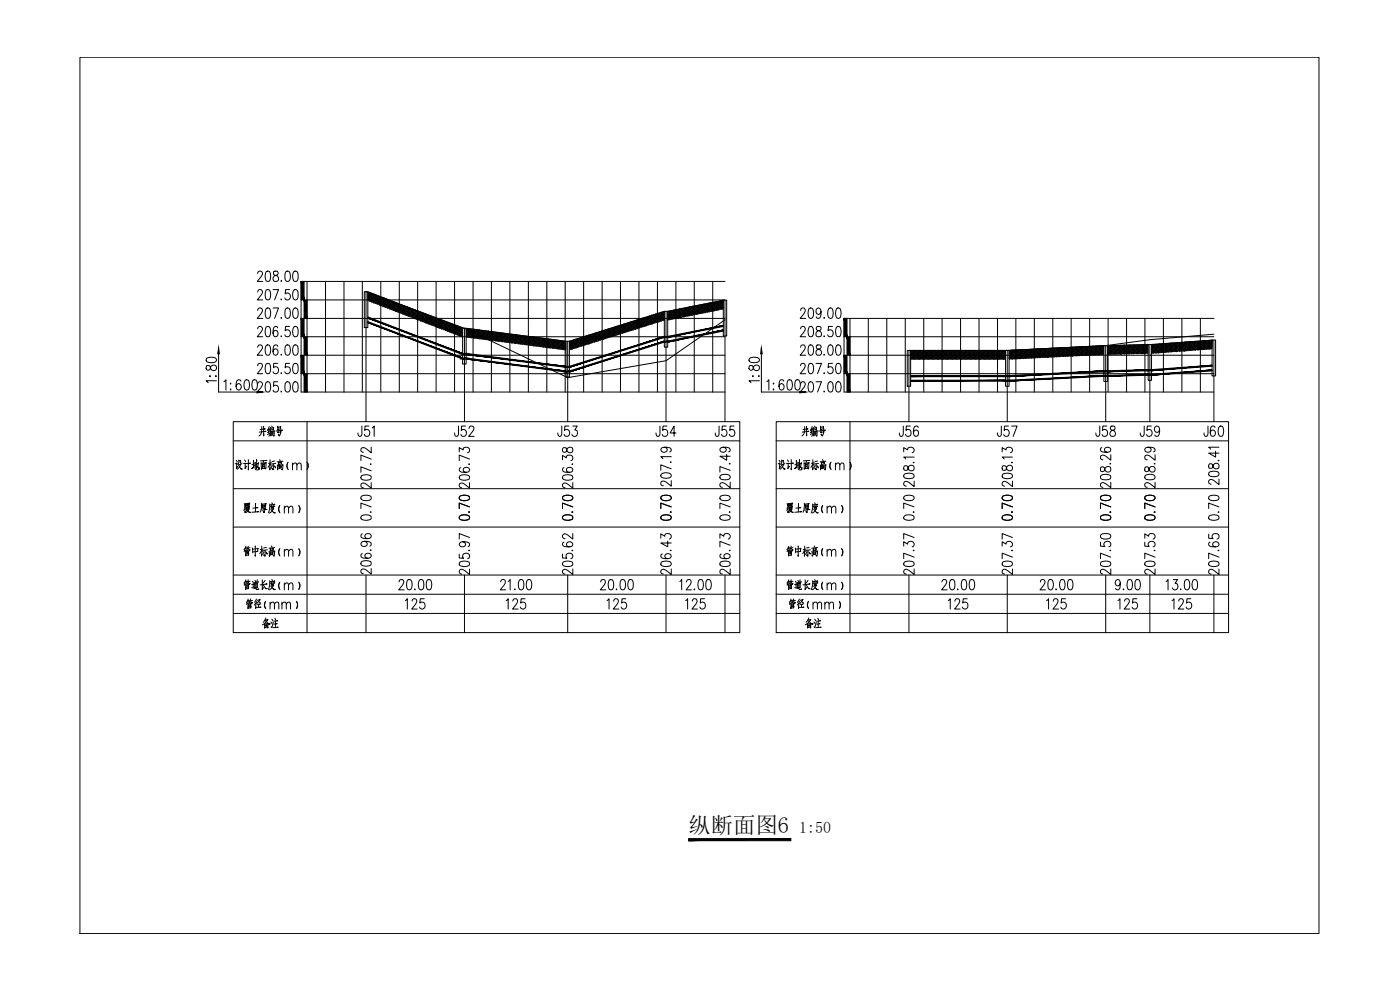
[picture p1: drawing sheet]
<svg xmlns="http://www.w3.org/2000/svg" width="420mm" height="297mm" viewBox="0 0 420 297" stroke-linecap="round" stroke-linejoin="round" font-family="sans-serif">
<defs><g id="words">
<text font-size="6.7" x="206.7" y="250">纵断面图6</text>
<text font-size="4.8" x="239.8" y="250">1:50</text>
</g></defs>
<g fill="none" stroke="#000" stroke-width=".3">
<path d="M77.3 82.1l.5-.7h.5l.3 .2a1.04 1.04 0 0 1-.2 1.4l-1.2 1.4h1.7M77.3 87.6l.5-.7h.5l.3 .3a1.04 1.04 0 0 1-.2 1.3l-1.2 1.5h1.7M77.3 93.2v-.2a.78 .78 0 0 1 1-.6l.3 .3a1.1 1.1 0 0 1-.2 1.4l-1.2 1.4h1.7M77.3 98.7v-.2a.78 .78 0 0 1 1-.6l.3 .3a1.04 1.04 0 0 1-.2 1.4l-1.2 1.4h1.7M79.9 81.5l.6-.1a1.82 1.82 0 0 1 .6 2.4l-.2 .5-.6 .1a1.82 1.82 0 0 1-.6-2.5zM79.9 87l.6-.1a1.82 1.82 0 0 1 .6 2.5l-.2 .4-.6 .2a1.82 1.82 0 0 1-.6-2.5zM79.9 92.6l.6-.2a1.84 1.84 0 0 1 .6 2.5l-.2 .5-.6 .1a1.84 1.84 0 0 1-.6-2.5zM79.9 98.1l.6-.2a1.82 1.82 0 0 1 .6 2.5l-.2 .5-.6 .1a1.82 1.82 0 0 1-.6-2.5zM81.9 86.9h1.7l-1.2 3.1M81.9 92.4h1.7l-1.2 3.1M82.2 81.5l-.1 .6 .3 .4a.98 .98 0 0 1 1.3 1.1 .98 .98 0 0 1-1.5 .7l-.1-.2a1.1 1.1 0 0 1 1-1.6 .64 .64 0 0 0 .4-.6 .64 .64 0 0 0-.5-.5zM83.3 98.4v-.3l-.6-.2a1.93 1.93 0 0 0-.6 2.7 .69 .69 0 0 0 .6 .4 .69 .69 0 0 0 .6-.4l.2-.5a.9 .9 0 0 0-.8-1l-.4 .2-.4 .7"/>
<path d="M84.4 84.1v.3l.1-.1M84.4 89.7v.3l.1-.2M84.4 95.2v.3l.1-.1M85.8 81.5l.6-.1a1.82 1.82 0 0 1 .6 2.4l-.2 .5-.6 .1a1.45 1.45 0 0 1-.7-1.7zM85.8 92.6l.6-.2a2.04 2.04 0 0 1 0 3.1h-.2a2.4 2.4 0 0 1-.4-2.9zM86.9 86.9h-1.2l-.1 1.3a.96 .96 0 0 1 1.3 .1 .96 .96 0 0 1 0 1.3 .96 .96 0 0 1-1.3 .1l-.1-.3M86.9 97.9h-1.2l-.1 1.4a.96 .96 0 0 1 1.3 0 .96 .96 0 0 1 0 1.4 .96 .96 0 0 1-1.3 0l-.1-.3M88.2 81.5l.6-.1a1.45 1.45 0 0 1 .7 1.7l-.4 1.2-.6 .1a1.82 1.82 0 0 1-.5-2.5zM88.2 87l.6-.1a1.43 1.43 0 0 1 .7 1.7l-.4 1.2-.6 .2a2.26 2.26 0 0 1-.3-3zM88.2 92.6l.6-.2a2.13 2.13 0 0 1 0 3.1h-.3a2.26 2.26 0 0 1-.3-2.9zM88.2 98.1l.6-.2a2.38 2.38 0 0 1 .3 3l-.6 .1a1.82 1.82 0 0 1-.5-2.5zM92.1 84.4v33.2"/>
<path d="M92.1 90h125.5M92.1 95.5h125.5M97.7 84.4v33.2M103.2 84.4v33.2M108.7 84.4v33.2M109.3 87.5h1.1v10.8h-1.1zM110.4 87.5l28.4 11h1.1M110.4 89.9l.5 .5M110.4 89.5l.5 .5M110.4 89.1l.5 .5M110.4 88.8l.5 .5M110.4 88.4l.5 .5"/>
<path d="M110.4 88l.5 .5M110.4 87.6l.5 .5M110.5 87.7l-.1 .2M110.5 88.1l-.1 .2M110.5 88.5l-.1 .1M110.5 88.9l-.1 .1M110.5 89.3l-.1 .1M110.5 89.6l-.1 .2M110.5 90l-.1 .2M110.9 87.7l-.2 .2M111.1 90.2l.4 .4M111.1 89.8l.6 .6"/>
<path d="M111.1 89.4l.6 .6M111.1 89.1l.6 .5M111.1 88.7l.6 .6M111.1 88.3l.6 .6M111.1 87.9l.6 .6M111.2 87.8l-.5 .5M111.3 88.1l-.6 .6M111.3 88.5l-.6 .6M111.3 88.9l-.6 .5M111.3 89.3l-.6 .5M111.3 89.6l-.6 .6M111.3 90l-.4 .4"/>
<path d="M111.3 90.4l-.1 .1M111.5 88l.2 .1M111.7 88l-.3 .3M111.8 90.6l.3 .3M111.8 90.2l.6 .6M111.8 89.8l.6 .6M111.8 89.4l.6 .6M111.8 89.1l.6 .5M111.8 88.7l.6 .6M111.8 88.3l.6 .6M112 88.2l-.6 .5M112 88.5l-.6 .6"/>
<path d="M112 88.9l-.6 .5M112 89.3l-.6 .5M112 89.6l-.6 .6M112 90l-.6 .6M112 90.4l-.3 .3M112 90.8h.1M112.1 88.2l.3 .3M112.3 88.3h-.1M112.6 88.4l-.4 .3M112.6 91l.1 .1M112.6 90.6l.6 .6M112.6 90.2l.6 .6"/>
<path d="M112.6 89.8l.6 .6M112.6 89.4l.6 .6M112.6 89.1l.6 .5M112.6 88.7l.6 .6M112.8 88.5l.4 .4M112.8 88.5l-.6 .6M112.8 88.9l-.6 .5M112.8 89.3l-.6 .5M112.8 89.6l-.6 .6M112.8 90l-.6 .6M112.8 90.4l-.5 .5M112.8 90.8l-.2 .2"/>
<path d="M113 89.1l.4-.4 .5 .6M113.1 88.6l-.1 .1M113.4 91l.5 .6M113.4 90.6l.5 .6M113.4 90.2l.5 .6M113.4 89.8l.5 .6M113.4 89.4l.5 .6M113.4 89.1l.5 .5M113.6 88.9l-.6 .5M113.6 89.3l-.6 .5M113.6 89.6l-.6 .6M113.6 90l-.6 .6"/>
<path d="M113.6 90.4l-.6 .6M113.6 90.8l-.5 .5M113.6 91.2l-.2 .1M113.9 88.9l-.2 .2M114.1 91.3l.5 .5M114.1 91l.6 .6M114.1 90.6l.6 .6M114.1 90.2l.6 .6M114.1 89.8l.6 .6M114.1 89.4l.6 .6M114.1 89.1l.6 .5M114.2 89l-.5 .4"/>
<path d="M114.3 84.4v33.2M114.3 89.3l-.6 .5M114.3 89.6l-.6 .6M114.3 90l-.6 .6M114.3 90.4l-.6 .6M114.3 90.8l-.6 .5M114.3 91.2l-.4 .4M114.3 91.6l-.1 .1M114.6 89.2l.1 .1M114.8 89.2l-.3 .2M114.9 91.7l.3 .4M114.9 91.3l.6 .6"/>
<path d="M114.9 91l.6 .6M114.9 90.6l.6 .6M114.9 90.2l.6 .6M114.9 89.8l.6 .6M114.9 89.4l.6 .6M115 89.3l-.5 .5M115.1 89.6l-.6 .6M115.1 90l-.6 .6M115.1 90.4l-.6 .6M115.1 90.8l-.6 .5M115.1 91.2l-.6 .5M115.1 91.6l-.3 .3"/>
<path d="M115.1 91.9l-.1 .1M115.2 89.4l.3 .2M115.3 89.4h.1M115.6 89.5l-.3 .3M115.6 92.1l.2 .2M115.6 91.7l.6 .6M115.6 91.3l.6 .6M115.6 91l.6 .6M115.6 90.6l.6 .6M115.6 90.2l.6 .6M115.6 89.8l.6 .6M115.9 90l-.6 .6"/>
<path d="M115.9 90.4l-.6 .6M115.9 90.8l-.6 .5M115.9 91.2l-.6 .5M115.9 91.6l-.6 .5M115.9 91.9l-.3 .3M116.1 89.7l-.1 .1M116.2 90l-.3-.4-.6 .6M116.4 89.9l-.4 .3M116.4 92.1l.6 .6M116.4 91.7l.6 .6M116.4 91.3l.6 .6M116.4 91l.6 .6"/>
<path d="M116.4 90.6l.6 .6M116.4 90.2l.6 .6M116.5 89.9l.5 .5M116.6 90l-.6 .6M116.6 90.4l-.6 .6M116.6 90.8l-.6 .5M116.6 91.2l-.6 .5M116.6 91.6l-.6 .5M116.6 91.9l-.5 .5M116.6 92.3l-.2 .2M116.8 90.6l.4-.4 .6 .6M117 90.1l-.2 .1"/>
<path d="M117.2 92.5l.5 .5M117.2 92.1l.6 .6M117.2 91.7l.6 .6M117.2 91.3l.6 .6M117.2 91l.6 .6M117.2 90.6l.6 .6M117.4 90.4l-.6 .6M117.4 90.8l-.6 .5M117.4 91.2l-.6 .5M117.4 91.6l-.6 .5M117.4 91.9l-.6 .6M117.4 92.3l-.4 .4"/>
<path d="M117.4 92.7l-.2 .1M117.7 90.4h.1M117.8 90.4l-.3 .2M117.9 92.5l.6 .6M117.9 92.1l.6 .6M117.9 91.7l.6 .6M117.9 91.3l.6 .6M117.9 91l.6 .6M117.9 90.6l.6 .6M118.1 90.5l-.6 .5M118.1 90.8l-.6 .5M118.1 91.2l-.6 .5"/>
<path d="M118.1 91.6l-.6 .5M118.1 91.9l-.6 .6M118.1 92.3l-.6 .6M118.1 92.7l-.3 .3M118.1 93.1v.1M118.3 90.6l.2 .2M118.6 90.7l-.3 .3M118.7 93.3l.2 .2M118.7 92.9l.6 .6M118.7 92.5l.6 .6M118.7 92.1l.6 .6M118.7 91.7l.6 .6"/>
<path d="M118.7 91.3l.6 .6M118.7 91l.6 .6M118.9 90.8l-.6 .5M118.9 91.2l-.6 .5M118.9 91.6l-.6 .5M118.9 91.9l-.6 .6M118.9 92.3l-.6 .6M118.9 92.7l-.6 .5-.4-.3M118.9 93.1l-.3 .3M118.9 90.8l.4 .4M119.2 90.9l-.1 .1M119.4 91l-.3 .3"/>
<path d="M119.5 93.3l.5 .5M119.5 92.9l.5 .6M119.5 92.5l.5 .6M119.5 92.1l.5 .6M119.5 91.7l.5 .6M119.5 91.3l.5 .6M119.6 91.1l.4 .5M119.7 91.2l-.6 .5M119.7 91.6l-.6 .5M119.7 91.9l-.6 .6M119.7 92.3l-.6 .6M119.7 92.7l-.6 .6"/>
<path d="M119.7 93.1l-.5 .5M119.7 93.5l-.2 .2M119.8 84.4v33.2M120 91.3h-.2M120.2 93.7l.6 .5 .4-.4M120.2 93.3l.6 .5M120.2 92.9l.6 .6M120.2 92.5l.6 .6M120.2 92.1l.6 .6M120.2 91.7l.6 .6M120.2 91.3l.6 .6M120.3 91.3l-.5 .4"/>
<path d="M120.4 91.6l-.6 .5M120.4 91.9l-.6 .6M120.4 92.3l-.6 .6M120.4 92.7l-.6 .6M120.4 93.1l-.6 .6M120.4 93.5l-.4 .4M120.4 93.8l-.1 .2M120.8 91.6l-.2 .1M121 94.1l.4 .3M121 93.7l.6 .5M121 93.3l.6 .5M121 92.9l.6 .6"/>
<path d="M121 92.5l.6 .6M121 92.1l.6 .6M121 91.7l.6 .6M121.1 91.7l-.5 .4M121.2 91.9l-.6 .6M121.2 92.3l-.6 .6M121.2 92.7l-.6 .6M121.2 93.1l-.6 .6M121.2 93.5l-.6 .6M121.2 94.2l-.1 .1M121.4 91.8l.2 .1M121.6 91.9l-.2 .2"/>
<path d="M121.7 94.4l.3 .3M121.7 94.1l.6 .5M121.7 93.7l.6 .5M121.7 93.3l.6 .5M121.7 92.9l.6 .6M121.7 92.5l.6 .6M121.7 92.1l.6 .6M121.9 92l-.5 .5M121.9 92.3l-.5 .6M121.9 92.7l-.5 .6M121.9 93.1l-.5 .6M121.9 93.5l-.5 .6"/>
<path d="M121.9 93.8l-.5 .6M121.9 94.2l-.2 .3M121.9 94.6h.1M122 92l.3 .3M122.5 92.2l-.3 .3M122.5 94.8l.2 .1M122.5 94.4l.6 .6M122.5 94.1l.6 .5M122.5 93.7l.6 .5M122.5 93.3l.6 .5M122.5 92.9l.6 .6M122.5 92.5l.6 .6"/>
<path d="M122.7 92.3l.4 .4M122.7 92.3l-.5 .6M122.7 92.7l-.5 .6M122.7 93.1l-.5 .6M122.7 93.5l-.5 .6M122.7 93.8l-.5 .6M122.7 94.2l-.5 .5M122.7 94.6l-.2 .3M122.9 92.9l.4-.4 .6 .6M123 92.4l-.1 .1M123.3 94.8l.6 .6 .3-.4M123.3 94.4l.6 .6"/>
<path d="M123.3 94.1l.6 .5M123.3 93.7l.6 .5M123.3 93.3l.6 .5M123.3 92.9l.6 .6M123.5 92.7l-.6 .6M123.5 93.1l-.6 .6M123.5 93.5l-.6 .6M123.5 93.8l-.6 .6M123.5 94.2l-.6 .6M123.5 94.6l-.5 .5M123.5 95l-.2 .2M123.8 92.7l-.1 .2"/>
<path d="M124.1 95.2l.4 .5M124.1 94.8l.5 .6M124.1 94.4l.5 .6M124.1 94.1l.5 .5M124.1 93.7l.5 .5M124.1 93.3l.5 .5M124.1 92.9l.5 .6M124.1 92.8l-.4 .5M124.2 93.1l-.5 .6M124.2 93.5l-.5 .6M124.2 93.8l-.5 .6M124.2 94.2l-.5 .6"/>
<path d="M124.2 94.6l-.5 .6M124.2 95.4l-.1 .1M124.5 93l.1 .1M124.7 93l-.3 .3M124.8 95.6l.3 .3M124.8 95.2l.6 .5M124.8 94.8l.6 .6M124.8 94.4l.6 .6M124.8 94.1l.6 .5M124.8 93.7l.6 .5M124.8 93.3l.6 .5M125 93.2l-.6 .5"/>
<path d="M125 93.5l-.6 .6M125 93.8l-.6 .6M125 94.2l-.6 .6M125 94.6l-.6 .6M125 95l-.6 .6M125 95.4l-.3 .3M125 95.7v.1M125.2 93.2l.2 .3M125.2 93.2v.1M125.3 84.4v33.2M125.5 93.4l-.3 .3M125.6 96l.2 .1"/>
<path d="M125.6 95.6l.5 .5M125.6 95.2l.5 .5M125.6 94.8l.5 .6M125.6 94.4l.5 .6M125.6 94.1l.5 .5M125.6 93.7l.5 .5M125.8 93.8l-.6 .6M125.8 94.2l-.6 .6M125.8 94.6l-.6 .6M125.8 95l-.6 .6M125.8 95.4l-.6 .5M125.8 95.7l-.3 .3"/>
<path d="M126.1 93.6l-.1 .1M126.1 93.8l-.3-.3-.6 .6M126.3 93.7l-.3 .4M126.4 96l.5 .5M126.4 95.6l.5 .5M126.4 95.2l.5 .5M126.4 94.8l.5 .6M126.4 94.4l.5 .6M126.4 94.1l.5 .5M126.4 93.7l.5 .5M126.5 93.8l-.5 .6M126.5 94.2l-.5 .6"/>
<path d="M126.5 94.6l-.5 .6M126.5 95l-.5 .6M126.5 95.4l-.5 .6M126.5 95.7l-.4 .5M126.5 96.1l-.2 .2M126.9 93.9l-.2 .2M127.1 96.3l.5 .5M127.1 96l.6 .5M127.1 95.6l.6 .5M127.1 95.2l.6 .5M127.1 94.8l.6 .6M127.1 94.4l.6 .6"/>
<path d="M127.1 94.1l.6 .5M127.2 94l-.5 .4M127.3 94.2l-.6 .6M127.3 94.6l-.6 .6M127.3 95l-.6 .6M127.3 95.4l-.6 .6M127.3 95.7l-.6 .6M127.3 96.1l-.4 .4M127.3 96.5l-.1 .1M127.6 94.2l-.1 .2M127.9 96.3l.5 .6M127.9 96l.5 .5"/>
<path d="M127.9 95.6l.5 .5M127.9 95.2l.5 .5M127.9 94.8l.5 .6M127.9 94.4l.5 .6M128 94.3l-.5 .5M128 94.6l-.5 .6M128 95l-.5 .6M128 95.4l-.5 .6M128 95.7l-.5 .6M128 96.1l-.5 .6M128 96.5l-.3 .4M128 96.9v.1"/>
<path d="M128.3 94.4l.1 .2M128.5 94.5l-.2 .3M128.6 97.1l.2 .2M128.6 96.7l.6 .6M128.6 96.3l.6 .6M128.6 96l.6 .5M128.6 95.6l.6 .5M128.6 95.2l.6 .5M128.6 94.8l.6 .6M128.8 94.6l-.5 .6M128.8 95l-.5 .6M128.8 95.4l-.5 .6"/>
<path d="M128.8 95.7l-.5 .6M128.8 96.1l-.5 .6M128.8 96.5l-.5 .6-.4-.4M128.8 96.9l-.3 .3M128.9 94.6l.3 .4M129.1 94.7l-.1 .1M129.4 94.9l-.4 .3M129.4 97.5l.1 .1M129.4 97.1l.5 .5M129.4 96.7l.5 .6M129.4 96.3l.5 .6M129.4 96l.5 .5"/>
<path d="M129.4 95.6l.5 .5M129.4 95.2l.5 .5M129.5 94.9l.4 .5M129.6 95l-.6 .6M129.6 95.4l-.6 .6M129.6 95.7l-.6 .6M129.6 96.1l-.6 .6M129.6 96.5l-.6 .6M129.6 96.9l-.5 .5M129.6 97.3l-.2 .2M129.9 95.1l-.1 .1M130.2 95.2l-.4 .4"/>
<path d="M130.2 97.5l.5 .5M130.2 97.1l.5 .5M130.2 96.7l.5 .6M130.2 96.3l.5 .6M130.2 96l.5 .5M130.2 95.6l.5 .5M130.2 95.2l.5 .5M130.3 95.4l-.5 .6M130.3 95.7l-.5 .6M130.3 96.1l-.5 .6M130.3 96.5l-.5 .6M130.3 96.9l-.5 .6"/>
<path d="M130.3 97.3l-.4 .4M130.3 97.6l-.1 .2M130.7 95.4l-.2 .2M130.9 84.4v33.2M130.9 97.9l.4 .4M130.9 97.5l.6 .5M130.9 97.1l.6 .5M130.9 96.7l.6 .6M130.9 96.3l.6 .6M130.9 96l.6 .5M130.9 95.6l.6 .5M131 95.5l-.5 .5"/>
<path d="M131.1 95.7l-.6 .6M131.1 96.1l-.6 .6M131.1 96.5l-.6 .6M131.1 96.9l-.6 .6M131.1 97.3l-.6 .6M131.1 97.6l-.3 .4M131.1 98l-.1 .2M131.3 95.6l.2 .1M131.6 95.7l-.3 .3M131.7 98.2l.2 .3M131.7 97.9l.5 .5M131.7 97.5l.5 .5"/>
<path d="M131.7 97.1l.5 .5M131.7 96.7l.5 .6M131.7 96.3l.5 .6M131.7 96l.5 .5M131.8 95.8l-.5 .5M131.9 96.1l-.6 .6M131.9 96.5l-.6 .6M131.9 96.9l-.6 .6M131.9 97.3l-.6 .6M131.9 97.6l-.6 .6M131.9 98l-.3 .4M131.9 98.4v.1"/>
<path d="M132 95.9l.2 .2M132.1 95.9v.1M132.4 96l-.3 .3M132.4 98.6l.2 .1M132.4 98.2l.6 .6M132.4 97.9l.6 .5M132.4 97.5l.6 .5M132.4 97.1l.6 .5M132.4 96.7l.6 .6M132.4 96.3l.6 .6M132.6 96.5l-.5 .6M132.6 96.9l-.5 .6"/>
<path d="M132.6 97.3l-.5 .6M132.6 97.6l-.5 .6M132.6 98l-.5 .6M132.6 98.4l-.2 .3M132.8 96.7l.4-.4 .6 .6M132.9 96.2l-.1 .1M133 96.5l-.4-.4-.5 .6M133.2 98.6l.6 .6 .4-.4M133.2 98.2l.6 .6M133.2 97.9l.6 .5M133.2 97.5l.6 .5M133.2 97.1l.6 .5"/>
<path d="M133.2 96.7l.6 .6M133.4 96.5l-.6 .6M133.4 96.9l-.6 .6M133.4 97.3l-.6 .6M133.4 97.6l-.6 .6M133.4 98l-.6 .6M133.4 98.4l-.4 .5M133.4 98.8l-.2 .2M133.8 96.5l-.2 .2M134 99l.4 .5M134 98.6l.6 .6M134 98.2l.6 .6"/>
<path d="M134 97.9l.6 .5M134 97.5l.6 .5M134 97.1l.6 .5M134 96.7l.6 .6M134 96.6l-.4 .5M134.2 96.9l-.6 .6M134.2 97.3l-.6 .6M134.2 97.6l-.6 .6M134.2 98l-.6 .6M134.2 98.4l-.6 .6M134.2 99.2l-.1 .1M134.5 96.8l-.1 .3"/>
<path d="M134.7 99.4l.4 .3M134.7 99l.6 .6M134.7 98.6l.6 .6M134.7 98.2l.6 .6M134.7 97.9l.6 .5M134.7 97.5l.6 .5M134.7 97.1l.6 .5M134.9 97l-.5 .5M134.9 97.3l-.5 .6M134.9 97.6l-.5 .6M134.9 98l-.5 .6M134.9 98.4l-.5 .6"/>
<path d="M134.9 98.8l-.5 .6M134.9 99.2l-.3 .3M134.9 99.6h.1M135.1 97.1l.2 .2M135.1 97.1h.1M135.4 97.2l-.3 .3M135.5 99.8l.2 .1M135.5 99.4l.6 .5M135.5 99l.6 .6M135.5 98.6l.6 .6M135.5 98.2l.6 .6M135.5 97.9l.6 .5"/>
<path d="M135.5 97.5l.6 .5M135.7 97.3l-.6 .6M135.7 97.6l-.6 .6M135.7 98l-.6 .6M135.7 98.4l-.6 .6M135.7 98.8l-.6 .6M135.7 99.2l-.5 .5M135.7 99.6l-.3 .3M135.7 97.3l.4 .3M136 97.4l-.1 .1M136.2 97.5l-.3 .4M136.3 99.8l.5 .5"/>
<path d="M136.3 99.4l.5 .5M136.3 99l.5 .6M136.3 98.6l.5 .6M136.3 98.2l.5 .6M136.3 97.9l.5 .5M136.3 97.5l.5 .5M136.4 84.4v33.2M136.5 97.6l-.6 .6M136.5 98l-.6 .6M136.5 98.4l-.6 .6M136.5 98.8l-.6 .6M136.5 99.2l-.6 .6"/>
<path d="M136.5 99.6l-.5 .5M136.5 99.9l-.2 .3M136.8 97.7l-.2 .2M137 99.8l.6 .5M137 99.4l.6 .5M137 99l.6 .6M137 98.6l.6 .6M137 98.2l.6 .6M137 97.9l.6 .5M137.1 97.8l-.5 .4M137.2 98l-.6 .6M137.2 98.4l-.6 .6"/>
<path d="M137.2 98.8l-.6 .6M137.2 99.2l-.6 .6M137.2 99.6l-.6 .5M137.2 99.9l-.4 .5M137.6 98l-.2 .2M137.8 99.8l.6 .5M137.8 99.4l.6 .5M137.8 99l.6 .6M137.8 98.6l.6 .6M137.8 98.2l.6 .6M137.9 98.1l-.5 .5M138 98.4l-.6 .6"/>
<path d="M138 98.8l-.6 .6M138 99.2l-.6 .6M138 99.6l-.6 .5M138 99.9l-.6 .6M138.2 98.2l.2 .2M138.5 98.3l-.3 .3M138.5 99.8l.3 .3M138.5 99.4l.3 .3M138.5 99l.3 .3M138.5 98.6l.3 .3M138.7 98.5l-.5 .5M138.8 98.8l-.6 .6"/>
<path d="M138.8 99.2l-.6 .6M138.8 99.6l-.6 .5M138.8 99.9l-.6 .6M138.8 98.5h.1M138.8 98.5v10.7h1.1v-10.7M139.4 98.5l-29.6-11v39M139.4 98.5v28M139.9 98.5l31 3.9M140.1 99.8l.6 .5M140.1 99.4l.6 .5M140.1 99l.6 .6M140.1 98.6l.6 .6"/>
<path d="M140.2 98.5l-.3 .3M140.3 98.8l-.4 .4M140.3 99.2l-.4 .4M140.3 99.6l-.4 .3M140.3 99.9l-.4 .4M140.4 98.6l.3 .2M140.5 98.6h-.1M140.8 98.6l-.4 .4M140.8 99.8l.6 .5M140.8 99.4l.6 .5M140.8 99l.6 .6M140.9 98.6l.5 .6"/>
<path d="M141 98.8l-.6 .6M141 99.2l-.6 .6M141 99.6l-.6 .5M141 99.9l-.6 .6M141.3 98.7l.1 .1M141.5 98.7l-.3 .3M141.6 99.8l.6 .5M141.6 99.4l.6 .5M141.6 99l.6 .6M141.7 98.7l.5 .5M141.8 98.8l-.6 .6M141.8 99.2l-.6 .6"/>
<path d="M141.8 99.6l-.6 .5M141.8 99.9l-.6 .6M142 84.4v33.2M142.2 98.8l-.2 .2M142.4 99.8l.5 .5M142.4 99.4l.5 .5M142.4 99l.5 .6M142.5 98.8l-.5 .6M142.6 99.2l-.6 .6M142.6 99.6l-.6 .5M142.6 99.9l-.6 .6M142.6 98.8l.3 .4"/>
<path d="M142.9 98.9l-.2 .1M143.1 99.8l.6 .5M143.1 99.4l.6 .5M143.1 99l.6 .6M143.2 98.9l-.5 .5M143.3 99.2l-.6 .6M143.3 99.6l-.6 .5M143.3 99.9l-.6 .6M143.5 99l.2 .2M143.5 99.4l.4-.4 .6 .6M143.9 99.8l.6 .5M143.9 99.4l.6 .5"/>
<path d="M144.1 99.2l-.6 .6M144.1 99.6l-.6 .5M144.1 99.9l-.6 .6M144.4 99.1l.1 .1M144.6 99.1l-.3 .3M144.6 99.8l.6 .5M144.6 99.4l.6 .5M144.8 99.1l.4 .5M144.9 99.2l-.6 .6M144.9 99.6l-.6 .5M144.9 99.9l-.6 .6M145.2 99.2l-.2 .2"/>
<path d="M145.4 99.8l.6 .5M145.4 99.4l.6 .5M145.6 99.2l-.6 .6M145.6 99.6l-.6 .5M145.6 99.9l-.6 .6M145.7 99.3l.3 .3M145.9 99.3l-.1 .1M146.2 99.8l.6 .5M146.2 99.4l.6 .5M146.2 99.3l-.4 .5M146.4 99.6l-.6 .5M146.4 99.9l-.6 .6"/>
<path d="M146.5 99.3l.3 .3M146.9 99.4l-.3 .4M147 99.8l.5 .5M147 99.4l.5 .5M147.1 99.6l-.5 .5M147.1 99.9l-.5 .6M147.4 99.5l.1 .1M147.5 84.4v33.2M147.6 99.5l-.3 .3M147.7 99.8l.6 .5M147.9 99.9l-.6 .6M148.3 99.9l-.4-.3-.6 .5"/>
<path d="M148.3 99.6l-.2 .2M148.5 99.8l.5 .5M148.6 99.6l-.5 .5M148.7 99.9l-.6 .6M148.7 99.6l.3 .3M149 99.7l-.1 .1M149.3 99.8l.5 .5M149.3 99.7l-.4 .4M149.4 99.9l-.5 .6M149.6 99.8l.2 .1M150 99.8l-.4 .3M150.1 99.8l.5 .5"/>
<path d="M150.2 99.9l-.6 .6M150.5 99.9h.1M150.7 99.9l-.3 .2M151.3 100l-.1 .1M153 84.4v33.2M158.6 84.4v33.2M164.1 84.4v33.2M169.6 84.4v33.2M175.2 84.4v33.2M178.5 100l.3 .3M178.8 99.9h.1M178.9 99.9l-.3 .2"/>
<path d="M179.1 99.8l.5 .5M179.2 99.9l-.6 .6M179.4 99.7l.2 .2M179.5 99.7l-.1 .1M179.8 99.8l.5 .5M179.9 99.6l-.5 .5M179.9 99.9l-.5 .6M179.9 99.5l.4 .4M180.2 99.4l.1 .2M180.5 99.8l.6 .5M180.5 99.4l.6 .5M180.6 99.3l-.4 .5"/>
<path d="M180.7 84.4v33.2M180.7 99.6l-.5 .5M180.7 99.9l-.5 .6M180.8 99.3l.3 .3M181.1 99.2h.1M181.1 99.1l-.2 .3M181.3 99.8l.6 .5M181.3 99.4l.6 .5M181.4 99.1l.5 .5M181.5 99.2l-.6 .6M181.5 99.6l-.6 .5M181.5 99.9l-.6 .6"/>
<path d="M181.7 99l.2 .2M181.7 99h.1M182.1 99.8l.6 .5M182.1 99.4l.6 .5M182.1 99l.6 .6M182.3 99.2l-.6 .6M182.3 99.6l-.6 .5M182.3 99.9l-.6 .6M182.4 99l.4-.4 .6 .6M182.5 98.7l.2 .1M182.7 99.2l-.4-.4-.6 .6M182.8 99.8l.6 .5"/>
<path d="M182.8 99.4l.6 .5M182.8 99l.6 .6M183 98.8l-.6 .6M183 99.2l-.6 .6M183 99.6l-.6 .5M183 99.9l-.6 .6M183.1 98.5l.3 .3M183.4 98.5l-.2 .1M183.6 99.8l.6 .5M183.6 99.4l.6 .5M183.6 99l.6 .6M183.6 98.6l.6 .6"/>
<path d="M183.7 98.3l.5 .5M183.8 98.4l-.6 .6M183.8 98.8l-.6 .6M183.8 99.2l-.6 .6M183.8 99.6l-.6 .5M183.8 99.9l-.6 .6M184 98.2l.2 .2M184.3 99.8l.6 .5M184.3 99.4l.6 .5M184.3 99l.6 .6M184.3 98.6l.6 .6M184.3 98.2l.6 .6"/>
<path d="M184.5 98.1l-.5 .5M184.6 98.4l-.6 .6M184.6 98.8l-.6 .6M184.6 99.2l-.6 .6M184.6 99.6l-.6 .5M184.6 99.9l-.6 .6M184.6 98.1l.3 .3M184.9 98h.1M185.1 97.9l-.4 .3M185.1 99.8l.6 .5M185.1 99.4l.6 .5M185.1 99l.6 .6"/>
<path d="M185.1 98.6l.6 .6M185.1 98.2l.6 .6M185.2 97.9l.5 .5M185.3 98l-.6 .6M185.3 98.4l-.6 .6M185.3 98.8l-.6 .6M185.3 99.2l-.6 .6M185.3 99.6l-.6 .5M185.3 99.9l-.6 .6M185.4 97.8l.3 .2M185.6 97.7l-.1 .2M185.9 99.8l.4 .4"/>
<path d="M185.9 99.4l.6 .5M185.9 99l.6 .6M185.9 98.6l.6 .6M185.9 98.2l.6 .6M185.9 97.9l.6 .5M186.1 98l-.6 .6M186.1 98.4l-.6 .6M186.1 98.8l-.6 .6M186.1 99.2l-.6 .6M186.1 99.6l-.6 .5M186.1 99.9l-.5 .5M186.2 84.4v33.2"/>
<path d="M186.3 97.5l.2 .1M186.5 98l-.4-.4-.6 .6M186.6 99.8l.3 .2M186.6 99.4l.6 .5M186.6 99l.6 .6M186.6 98.6l.6 .6M186.6 98.2l.6 .6M186.6 97.9l.6 .5M186.6 97.5l.6 .5M186.7 97.4l-.4 .5M186.8 97.6l-.5 .6M186.8 98l-.5 .6"/>
<path d="M186.8 98.4l-.5 .6M186.8 98.8l-.5 .6M186.8 99.2l-.5 .6M186.8 99.6l-.5 .5M186.8 99.9v.1M186.9 97.4l.3 .2M187.2 97.2v.1M187.3 97.2l-.3 .3M187.4 99.8h.1M187.4 99.4l.3 .3M187.4 99l.6 .6M187.4 98.6l.6 .6"/>
<path d="M187.4 98.2l.6 .6M187.4 97.9l.6 .5M187.4 97.5l.6 .5M187.5 97.1l.5 .5M187.6 97.3l-.6 .6M187.6 97.6l-.6 .6M187.6 98l-.6 .6M187.6 98.4l-.6 .6M187.6 98.8l-.6 .6M187.6 99.2l-.6 .6M187.6 99.6l-.3 .3M187.8 97.1l.2 .2"/>
<path d="M187.8 97.1h.1M188.2 99.4l.1 .2M188.2 99l.4 .4M188.2 98.6l.6 .6M188.2 98.2l.6 .6M188.2 97.9l.6 .5M188.2 97.5l.6 .5M188.2 97.1l.6 .5M188.3 96.9l.5 .4M188.4 96.9l-.6 .6M188.4 97.3l-.6 .6M188.4 97.6l-.6 .6"/>
<path d="M188.4 98l-.6 .6M188.4 98.4l-.6 .6M188.4 98.8l-.6 .6M188.4 99.2l-.5 .5M188.6 96.8l.2 .1M188.9 98.6l.6 .6 .4-.4M188.9 99l.3 .3M188.9 98.2l.6 .6M188.9 97.9l.6 .5M188.9 97.5l.6 .5M188.9 97.1l.6 .5M188.9 96.7l.6 .6"/>
<path d="M189 96.7l-.5 .4M189.1 96.9l-.6 .6M189.1 97.3l-.6 .6M189.1 97.6l-.6 .6M189.1 98l-.6 .6M189.1 98.4l-.6 .6M189.1 98.8l-.6 .6M189.1 99.2l-.1 .1M189.2 96.6l.3 .3M189.5 96.5l-.2 .2M189.7 99l.1 .1M189.7 98.2l.6 .6"/>
<path d="M189.7 97.9l.6 .5M189.7 97.5l.6 .5M189.7 97.1l.6 .5M189.7 96.7l.6 .6M189.8 96.4l.5 .5M189.9 96.5l-.6 .6M189.9 96.9l-.6 .6M189.9 97.3l-.6 .6M189.9 97.6l-.6 .6M189.9 98l-.6 .6M189.9 98.4l-.6 .6M190.1 96.3l.2 .2"/>
<path d="M190.4 98.6l.3 .2M190.4 98.2l.6 .5M190.4 97.9l.6 .5M190.4 97.5l.6 .5M190.4 97.1l.6 .5M190.4 96.7l.6 .6M190.4 96.3l.6 .6M190.7 96.5l-.6 .6M190.7 96.9l-.6 .6M190.7 97.3l-.6 .6M190.7 97.6l-.6 .6M190.7 98l-.6 .6"/>
<path d="M190.7 98.4l-.6 .6-.4-.4M191 96v.1M191 96.5l-.4-.3-.5 .5M191.2 96l-.4 .3M191.2 97.9l.6 .6 .4-.5M191.2 98.2l.3 .3M191.2 97.5l.6 .5M191.2 97.1l.6 .5M191.2 96.7l.6 .6M191.2 96.3l.6 .6M191.2 96l.6 .5M191.4 96.1l-.6 .6"/>
<path d="M191.4 96.5l-.6 .6M191.4 96.9l-.6 .6M191.4 97.3l-.6 .6M191.4 97.6l-.6 .6M191.4 98l-.6 .6M191.4 98.4l-.2 .2M191.5 95.9l.3 .2M191.7 95.8l-.1 .2M191.8 84.4v33.2M192 98.2l.1 .2M192 97.5l.6 .5M192 97.1l.6 .5"/>
<path d="M192 96.7l.6 .6M192 96.3l.6 .6M192 96l.6 .5M192.2 96.1l-.6 .6M192.2 96.5l-.6 .6M192.2 96.9l-.6 .6M192.2 97.3l-.6 .6M192.2 97.6l-.6 .6M192.4 95.6l.2 .1M192.6 96.1l-.4-.4-.6 .6M192.8 97.9l.1 .2M192.8 97.5l.5 .5"/>
<path d="M192.8 97.1l.5 .5M192.8 96.7l.5 .6M192.8 96.3l.5 .6M192.8 96l.5 .5M192.8 95.6l.5 .5M192.9 95.4l-.6 .6M192.9 95.7l-.6 .6M192.9 96.1l-.6 .6M192.9 96.5l-.6 .6M192.9 96.9l-.6 .6M192.9 97.3l-.6 .6M192.9 97.6l-.6 .6-.3-.3"/>
<path d="M193 95.4l.3 .3M193.3 95.3v.1M193.4 95.3l-.2 .3M193.5 97.9h.1M193.5 97.5l.3 .3M193.5 97.1l.6 .5M193.5 96.7l.6 .6M193.5 96.3l.6 .6M193.5 96l.6 .5M193.5 95.6l.6 .5M193.6 95.2l.5 .5M193.7 95.4l-.5 .6"/>
<path d="M193.7 95.7l-.5 .6M193.7 96.1l-.5 .6M193.7 96.5l-.5 .6M193.7 96.9l-.5 .6M193.7 97.3l-.5 .6M193.7 97.6l-.3 .3M193.9 95.2l.2 .2M194 95.1l-.1 .1M194.3 97.5l.1 .1M194.3 97.1l.4 .4M194.3 96.7l.5 .6M194.3 96.3l.5 .6"/>
<path d="M194.3 96l.5 .5M194.3 95.6l.5 .5M194.3 95.2l.5 .5M194.4 94.9l.4 .5M194.5 95l-.6 .6M194.5 95.4l-.6 .6M194.5 95.7l-.6 .6M194.5 96.1l-.6 .6M194.5 96.5l-.6 .6M194.5 96.9l-.6 .6M194.5 97.3l-.5 .5M194.7 94.9l.1 .1"/>
<path d="M195.1 94.8l-.4 .4M195.1 97.1l.2 .3M195.1 96.7l.5 .6M195.1 96.3l.5 .6M195.1 96l.5 .5M195.1 95.6l.5 .5M195.1 95.2l.5 .5M195.1 94.8l.5 .6M195.2 95l-.5 .6M195.2 95.4l-.5 .6M195.2 95.7l-.5 .6M195.2 96.1l-.5 .6"/>
<path d="M195.2 96.5l-.5 .6M195.2 96.9l-.5 .6M195.2 97.3l-.1 .1M195.3 94.7l.3 .3M195.7 94.6l-.3 .2M195.8 97.1l.1 .1M195.8 96.7l.4 .4M195.8 96.3l.6 .6M195.8 96l.6 .5M195.8 95.6l.6 .5M195.8 95.2l.6 .5M195.8 94.8l.6 .6"/>
<path d="M195.9 94.5l.5 .5M196 94.6l-.6 .6M196 95l-.6 .6M196 95.4l-.6 .6M196 95.7l-.6 .6M196 96.1l-.6 .6M196 96.5l-.6 .6M196 96.9l-.3 .3M196.2 94.4l.2 .2M196.6 96.7l.2 .2M196.6 96.3l.4 .5M196.6 96l.5 .5"/>
<path d="M196.6 95.6l.5 .5M196.6 95.2l.5 .5M196.6 94.8l.5 .6M196.6 94.4l.5 .6M196.8 94.6l-.6 .6M196.8 95l-.6 .6M196.8 95.4l-.6 .6M196.8 95.7l-.6 .6M196.8 96.1l-.6 .6M196.8 96.5l-.6 .6M197 94.4l.3-.3 .6 .5M197 94.1l.1 .1"/>
<path d="M197.1 94.6l-.3-.4-.6 .6M197.3 84.4v33.2M197.3 96.3l.3 .3M197.3 96l.6 .5M197.3 95.6l.6 .5M197.3 95.2l.6 .5M197.3 94.8l.6 .6M197.3 94.4l.6 .6M197.5 94.2l-.5 .6M197.5 94.6l-.5 .6M197.5 95l-.5 .6M197.5 95.4l-.5 .6"/>
<path d="M197.5 95.7l-.5 .6M197.5 96.1l-.5 .6M197.5 96.5l-.2 .2M197.6 94l.3 .2M197.9 93.9l-.2 .2M198.1 96.3l.1 .1M198.1 95.6l.6 .5M198.1 95.2l.6 .5M198.1 94.8l.6 .6M198.1 94.4l.6 .6M198.1 94.1l.6 .5M198.2 93.8l.5 .4"/>
<path d="M198.3 93.8l-.6 .6M198.3 94.2l-.6 .6M198.3 94.6l-.6 .6M198.3 95l-.6 .6M198.3 95.4l-.6 .6M198.3 95.7l-.6 .6M198.3 96.1l-.4 .4M198.5 93.7l.2 .1M198.9 96l.2 .2M198.9 95.6l.5 .5M198.9 95.2l.5 .5M198.9 94.8l.5 .5"/>
<path d="M198.9 94.4l.5 .5M198.9 94.1l.5 .5M198.9 93.7l.5 .5M199 93.5l-.5 .6M199 93.8l-.5 .6M199 94.2l-.5 .6M199 94.6l-.5 .6M199 95l-.5 .6M199 95.4l-.5 .6M199 95.7l-.5 .6-.4-.3M199 96.1v.1M199.1 93.5l.3 .3"/>
<path d="M199.4 93.4v10.8h1v-10.8M199.4 93.5l-.2 .2M199.4 93.9l-.2 .2M199.4 94.3l-.2 .1M199.4 94.7l-.2 .1M199.4 95.1l-.2 .1M199.4 95.4l-.2 .2M199.4 95.8l-.2 .2M199.9 93.4v33.1M200.4 93.4h-1l-28.5 9M200.4 96h.1M200.4 95.6l.4 .4"/>
<path d="M200.4 95.2l.5 .5M200.4 94.8l.5 .6M200.4 94.4l.5 .6M200.4 94.1l.5 .5M200.5 93.4l.4 .4M200.6 93.8l-.2 .2M200.6 94.6l-.2 .2M200.6 93.5l-.2 .1 .5 .6M200.6 94.2l-.2 .2M200.6 95l-.2 .2M200.6 95.4l-.2 .1M200.6 95.7l-.2 .2"/>
<path d="M200.8 93.7l.4-.5 .5 .6M200.8 93.3l.1 .2M201.2 95.6l.3 .3M201.2 95.2l.5 .5M201.2 94.8l.5 .6M201.2 94.4l.5 .6M201.2 94.1l.5 .5M201.2 93.7l.5 .5M201.3 93.5l-.5 .6M201.3 93.8l-.5 .6M201.3 94.2l-.5 .6M201.3 94.6l-.5 .6"/>
<path d="M201.3 95l-.5 .6M201.3 95.4l-.5 .6M201.3 95.7l-.1 .2M201.5 93.2l.2 .3M201.6 93.2l-.1 .1M201.9 95.6l.2 .1M201.9 95.2l.5 .5M201.9 94.8l.6 .6M201.9 94.4l.6 .6M201.9 94.1l.6 .5M201.9 93.7l.6 .5M201.9 93.3l.6 .5"/>
<path d="M202.1 93.5l-.6 .6M202.1 93.8l-.6 .6M202.1 94.2l-.6 .6M202.1 94.6l-.6 .6M202.1 95l-.6 .6M202.1 95.4l-.4 .4M202.4 93l.1 .1M202.5 93.5l-.4-.4-.6 .6M202.6 93l-.3 .3M202.7 95.6h.1M202.7 95.2l.4 .3M202.7 94.8l.5 .6"/>
<path d="M202.7 94.4l.5 .6M202.7 94.1l.5 .5M202.7 93.7l.5 .5M202.7 93.3l.5 .5M202.7 92.9l.5 .6M202.8 84.4v33.2M202.8 93.1l-.5 .6M202.8 93.5l-.5 .6M202.8 93.8l-.5 .6M202.8 94.2l-.5 .6M202.8 94.6l-.5 .6M202.8 95l-.5 .6"/>
<path d="M202.8 95.4l-.2 .2M203.1 92.9l.1 .2M203.4 94.8l.6 .6 .4-.4M203.4 95.2l.3 .2M203.4 94.4l.6 .6M203.4 94.1l.6 .5M203.4 93.7l.6 .5M203.4 93.3l.6 .5M203.4 92.9l.6 .6M203.5 92.8l-.4 .5M203.6 93.1l-.5 .6M203.6 93.5l-.5 .6"/>
<path d="M203.6 93.8l-.5 .6M203.6 94.2l-.5 .6M203.6 94.6l-.5 .6M203.6 95l-.5 .5M203.6 95.4h.1M203.7 92.7l.3 .4M204 92.7l-.2 .2M204.2 95.2l.1 .1M204.2 94.4l.6 .6M204.2 94.1l.6 .5M204.2 93.7l.6 .5M204.2 93.3l.6 .5"/>
<path d="M204.2 92.9l.6 .6M204.3 92.6l.5 .5M204.4 92.7l-.6 .6M204.4 93.1l-.6 .6M204.4 93.5l-.6 .6M204.4 93.8l-.6 .6M204.4 94.2l-.6 .6M204.4 94.6l-.6 .6M204.6 92.9l.4-.4 .6 .6M204.6 92.6l.2 .1M205 94.8l.3 .3M205 94.4l.6 .6"/>
<path d="M205 94.1l.6 .5M205 93.7l.6 .5M205 93.3l.6 .5M205 92.9l.6 .6M205.2 92.7l-.6 .6M205.2 93.1l-.6 .6M205.2 93.5l-.6 .6M205.2 93.8l-.6 .6M205.2 94.2l-.6 .6M205.2 94.6l-.6 .6-.4-.4M205.2 95l-.2 .2M205.3 92.4l.3 .3"/>
<path d="M205.4 92.4l-.1 .1M205.7 94.8l.2 .2M205.7 94.4l.5 .5M205.7 94.1l.6 .5M205.7 93.7l.6 .5M205.7 93.3l.6 .5M205.7 92.9l.6 .6M205.7 92.5l.6 .6M205.9 92.7l-.6 .6M205.9 93.1l-.6 .6M205.9 93.5l-.6 .6M205.9 93.8l-.6 .6"/>
<path d="M205.9 94.2l-.6 .6M205.9 94.6l-.4 .5M206.2 92.2l.1 .1M206.3 92.7l-.4-.4-.6 .6M206.4 92.2l-.3 .3M206.5 94.8v.1M206.5 94.4l.4 .4M206.5 94.1l.6 .5M206.5 93.7l.6 .5M206.5 93.3l.6 .5M206.5 92.9l.6 .6M206.5 92.5l.6 .6"/>
<path d="M206.6 92.2l.5 .5M206.7 92.3l-.6 .6M206.7 92.7l-.6 .6M206.7 93.1l-.6 .6M206.7 93.5l-.6 .6M206.7 93.8l-.6 .6M206.7 94.2l-.6 .6M206.7 94.6l-.3 .3M206.9 92.1l.2 .2M207.2 94.1l.6 .5 .4-.4M207.2 94.4l.3 .2M207.2 93.7l.6 .5"/>
<path d="M207.2 93.3l.6 .5M207.2 92.9l.6 .6M207.2 92.5l.6 .6M207.2 92.1l.6 .6M207.3 92l-.4 .5M207.5 92.3l-.6 .6M207.5 92.7l-.6 .6M207.5 93.1l-.6 .6M207.5 93.5l-.6 .6M207.5 93.8l-.6 .6M207.5 94.2l-.6 .6M207.5 94.6l-.1 .1"/>
<path d="M207.5 92l.3 .3M207.8 91.9l-.2 .2M208 94.4l.1 .1M208 93.7l.6 .5M208 93.3l.6 .5M208 92.9l.6 .6M208 92.5l.6 .6M208 92.1l.6 .6M208.1 91.8l.5 .5M208.2 91.9l-.6 .6M208.2 92.3l-.6 .6M208.2 92.7l-.6 .6"/>
<path d="M208.2 93.1l-.6 .6M208.2 93.5l-.6 .6M208.2 93.8l-.6 .6M208.4 84.4v33.2M208.4 92.1l.4-.4 .6 .6M208.5 91.8l.1 .1M208.8 94.1l.3 .2M208.8 93.7l.6 .5M208.8 93.3l.6 .5M208.8 92.9l.6 .6M208.8 92.5l.6 .6M208.8 92.1l.6 .6"/>
<path d="M209 91.9l-.6 .6M209 92.3l-.6 .6M209 92.7l-.6 .6M209 93.1l-.6 .6M209 93.5l-.6 .6M209 93.8l-.6 .6-.4-.3M209 94.2l-.2 .2M209.1 91.7l.3 .2M209.2 91.6v.1M209.5 94.1l.2 .1M209.5 93.7l.5 .4M209.5 93.3l.6 .5"/>
<path d="M209.5 92.9l.6 .6M209.5 92.5l.6 .6M209.5 92.1l.6 .6M209.5 91.7l.6 .6M209.7 91.9l-.5 .6M209.7 92.3l-.5 .6M209.7 92.7l-.5 .6M209.7 93.1l-.5 .6M209.7 93.5l-.5 .6M209.7 93.8l-.4 .5M210 91.5l.1 .1M210.1 91.9l-.4-.3-.5 .5"/>
<path d="M210.2 91.5l-.3 .2M210.3 94.1h.1M210.3 93.7l.4 .3M210.3 93.3l.6 .5M210.3 92.9l.6 .6M210.3 92.5l.6 .6M210.3 92.1l.6 .6M210.3 91.7l.6 .6M210.4 91.4l.5 .5M210.5 91.6l-.6 .5M210.5 91.9l-.6 .6M210.5 92.3l-.6 .6"/>
<path d="M210.5 92.7l-.6 .6M210.5 93.1l-.6 .6M210.5 93.5l-.6 .6M210.5 93.8l-.3 .3M210.7 91.3l.2 .3M211.1 93.7l.1 .2M211.1 93.3l.6 .5 .3-.3M211.1 92.9l.6 .6M211.1 92.5l.6 .6M211.1 92.1l.6 .6M211.1 91.7l.6 .6M211.1 91.3l.6 .6"/>
<path d="M211.1 91.3l-.4 .4M211.3 91.6l-.6 .5M211.3 91.9l-.6 .6M211.3 92.3l-.6 .6M211.3 92.7l-.6 .6M211.3 93.1l-.6 .6M211.3 93.5l-.6 .5M211.3 91.2l.4 .4M211.7 91.2l-.3 .1M211.8 93.7l.1 .1M211.8 93.3l.5 .4M211.8 92.9l.6 .6"/>
<path d="M211.8 92.5l.6 .6M211.8 92.1l.6 .6M211.8 91.7l.6 .6M211.8 91.3l.6 .6M211.9 91.1l.5 .5M212 91.2l-.6 .5M212 91.6l-.6 .5M212 91.9l-.6 .6M212 92.3l-.6 .6M212 92.7l-.6 .6M212 93.1l-.6 .6M212.3 91l.1 .2"/>
<path d="M212.6 91l-.4 .3M212.6 93.3l.3 .3M212.6 92.9l.6 .6M212.6 92.5l.6 .6M212.6 92.1l.6 .6M212.6 91.7l.6 .6M212.6 91.3l.6 .6M212.6 91l.6 .6M212.8 91.2l-.6 .5M212.8 91.6l-.6 .5M212.8 91.9l-.6 .6M212.8 92.3l-.6 .6"/>
<path d="M212.8 92.7l-.6 .6M212.8 93.1l-.6 .6M212.8 93.5l-.2 .1M213 90.9l.2 .3M213.3 93.3l.3 .2M213.3 92.9l.6 .5M213.3 92.5l.6 .6M213.3 92.1l.6 .6M213.3 91.7l.6 .6M213.3 91.3l.6 .6M213.3 91l.6 .6M213.6 91.2l-.6 .5"/>
<path d="M213.6 91.6l-.6 .5M213.6 91.9l-.6 .6M213.6 92.3l-.6 .6M213.6 92.7l-.6 .6M213.6 93.1l-.5 .4M213.9 90.7v.1M213.9 84.4v33.2M213.9 91.2l-.3-.4-.6 .5M214 90.7l-.3 .3M214.1 93.3h.1M214.1 92.5l.6 .6M214.1 92.1l.6 .6"/>
<path d="M214.1 91.7l.6 .6M214.1 91.3l.6 .6M214.1 91l.6 .6M214.2 90.7l.5 .5M214.3 90.8l-.6 .5M214.3 91.2l-.6 .5M214.3 91.6l-.6 .5M214.3 91.9l-.6 .6M214.3 92.3l-.6 .6M214.3 92.7l-.6 .6M214.3 93.1l-.3 .2M214.5 90.6l.2 .2"/>
<path d="M214.9 92.9l.1 .3M214.9 92.5l.6 .6 .3-.4M214.9 92.1l.6 .6M214.9 91.7l.6 .6M214.9 91.3l.6 .6M214.9 91l.6 .6M214.9 90.6l.6 .6M215 90.5l-.5 .5M215.1 90.8l-.6 .5M215.1 91.2l-.6 .5M215.1 91.6l-.6 .5M215.1 91.9l-.6 .6"/>
<path d="M215.1 92.3l-.6 .6M215.1 92.7l-.6 .5-.4-.3M215.2 90.5l.3 .3M215.5 90.4l-.2 .2M215.6 92.9l.2 .1M215.6 92.5l.5 .4M215.6 92.1l.6 .6M215.6 91.7l.6 .6M215.6 91.3l.6 .6M215.6 91l.6 .6M215.6 90.6l.6 .6M215.8 90.4l.4 .4"/>
<path d="M215.8 90.4l-.5 .6M215.8 90.8l-.5 .5M215.8 91.2l-.5 .5M215.8 91.6l-.5 .5M215.8 91.9l-.5 .6M215.8 92.3l-.5 .6M216.1 90.3l.1 .1M216.4 90.2l-.4 .4M216.4 92.5l.3 .3M216.4 92.1l.6 .6M216.4 91.7l.6 .6M216.4 91.3l.6 .6"/>
<path d="M216.4 91l.6 .6M216.4 90.6l.6 .6M216.4 90.2l.6 .6M216.6 90.4l-.6 .6M216.6 90.8l-.6 .5M216.6 91.2l-.6 .5M216.6 91.6l-.6 .5M216.6 91.9l-.6 .6M216.6 92.3l-.6 .6M216.6 92.7l-.2 .2M216.7 90.2l.3 .2M216.9 90.1l-.1 .1"/>
<path d="M217.1 90.1v10.7h1v-10.7h-1l-16.7 3.3M217.1 90.3l-.3 .3M217.1 90.7l-.3 .3M217.1 91.1l-.3 .2M217.1 91.5l-.3 .2M217.1 91.8l-.3 .3M217.1 92.2l-.3 .3M217.1 92.6l-.2 .2M217.6 84.4h-127.2v33.2h127.2M217.6 90.1v36.4M217.6 96l-17.7 12.2-29.5 5.1-31-14.8M240.3 93.2l.4-.8h.5l.5 .6-.4 1.1-1.2 1.4h1.7"/>
<path d="M240.3 98.7l.2-.6 .7-.2 .3 .3 .2 .6-1.6 2.2h1.7M242.9 92.6l.5-.2a2.04 2.04 0 0 1 0 3.1h-.2a2.4 2.4 0 0 1-.3-2.9zM242.9 98.1l.5-.2a1.99 1.99 0 0 1 0 3.1h-.2a1.88 1.88 0 0 1-.6-2.5zM245.1 98.1a.66 .66 0 0 0 .2 1 .98 .98 0 0 1 1.3 1.1 .98 .98 0 0 1-1.5 .7l-.2-.5a1.37 1.37 0 0 1 1.4-1.4 .63 .63 0 0 0-.4-1.1zM246.4 93.5a.78 .78 0 0 1-1.2 .7 .9 .9 0 0 1-.3-1.2 .9 .9 0 0 1 1.1-.4 2.26 2.26 0 0 1-.3 2.9l-.6-.1-.1-.3M247.3 95.2v.3l.2-.1M248.8 92.6l.5-.2a1.84 1.84 0 0 1 .6 2.5l-.2 .5-.6 .1a2.26 2.26 0 0 1-.3-2.9zM249.8 97.9h-1.1l-.2 1.4a.95 .95 0 0 1 1.3 .1 .95 .95 0 0 1 0 1.2 .95 .95 0 0 1-1.3 .1l-.1-.3M251.1 92.6l.6-.2a1.84 1.84 0 0 1 .6 2.5l-.2 .5-.6 .1a1.84 1.84 0 0 1-.6-2.5zM251.1 98.1l.6-.2a1.82 1.82 0 0 1 .6 2.5l-.2 .5-.6 .1a1.82 1.82 0 0 1-.6-2.5zM255.1 95.5v22.1M260.6 95.5v22.1"/>
<path d="M266.1 95.5v22.1M271.7 95.5v22.1M277.2 95.5v22.1M282.7 95.5v22.1M288.3 95.5v22.1M293.8 95.5v22.1M299.4 95.5v22.1M304.9 95.5v22.1M310.4 95.5v22.1M316 95.5v22.1M321.5 95.5v22.1M327 95.5v22.1"/>
<path d="M332.6 95.5v22.1M338.1 95.5v22.1M343.6 95.5v22.1M349.2 95.5v22.1M354.7 95.5v22.1M360.2 95.5v22.1M364.3 95.5h-111v22.1h111M62 109.8a.87 .87 0 0 0 .3 1.3l.8-.4a.97 .97 0 0 1 1-1.2 .97 .97 0 0 1 .7 1.4l-.1 .2a1.1 1.1 0 0 1-1.6-1.1l-.5-.3zM62 107.5a2.99 2.99 0 0 1 2.8 0l.2 .6a1.82 1.82 0 0 1-2.5 .6l-.5-.2zM62.9 112.8h.3zM64.8 112.7l.2 .1-.2 .2zM65 114.2h-3.1l.6 .6"/>
<path d="M65.6 104.4v13.2h13.3h-1.7l1.2-1.4a.95 .95 0 0 0-.1-1.7 .78 .78 0 0 0-1 .6v.2M67.2 114.5l.6-.6v3.1M69.2 115v.3zM69.2 116.7v.3zM72.3 114.4a.68 .68 0 0 0-1.1-.3 2.09 2.09 0 0 0 .4 2.9 .91 .91 0 0 0 .8-1 .91 .91 0 0 0-1.2-.7l-.3 .7M73.6 114.1l.6-.2a1.82 1.82 0 0 1 .5 2.5l-.2 .5-.6 .1a2.26 2.26 0 0 1-.3-2.9zM75.9 114.1l.6-.2a1.82 1.82 0 0 1 .6 2.5l-.2 .5-.6 .1a1.82 1.82 0 0 1-.6-2.5zM77.3 104.2l.5-.7h.5l.3 .3a1.04 1.04 0 0 1-.2 1.3l-1.2 1.5h1.7M77.3 109.8l.5-.8 .8 .3a1.1 1.1 0 0 1-.2 1.3l-1.2 1.5h1.7M79.9 103.6l.6-.1a1.82 1.82 0 0 1 .6 2.5l-.2 .5-.6 .1a1.82 1.82 0 0 1-.6-2.5zM79.9 109.2l.6-.2a1.43 1.43 0 0 1 .7 1.8l-.3 1.2-.6 .1a1.84 1.84 0 0 1-.6-2.5zM79.9 114.7l.6-.2a1.84 1.84 0 0 1 .6 2.6l-.2 .4-.6 .1a1.43 1.43 0 0 1-.7-1.7z"/>
<path d="M83.3 103.9v-.3l-.6-.1a1.93 1.93 0 0 0-.6 2.7 .69 .69 0 0 0 .6 .4 .69 .69 0 0 0 .6-.4l.2-.5a.9 .9 0 0 0-.8-1l-.4 .1-.4 .8M83.3 109h-1.1l-.1 1.3a1.01 1.01 0 0 1 1.6 .6 1.01 1.01 0 0 1-1.2 1.2l-.6-.6M83.3 114.5h-1.1l-.1 1.4a.99 .99 0 0 1 1.6 .5 .99 .99 0 0 1-1.2 1.2l-.3-.1-.3-.4M84.4 100.7v.3l.1-.1M84.4 106.3v.3l.1-.1M84.4 111.8v.3l.1-.1M84.4 117.3v.3l.1-.1M85.8 103.6l.6-.1a1.82 1.82 0 0 1 .6 2.5l-.2 .5-.6 .1a1.45 1.45 0 0 1-.7-1.8zM85.8 114.7l.6-.2a2 2 0 0 1 0 3.1h-.2a1.37 1.37 0 0 1-.7-1.7zM86.9 109h-1.2l-.1 1.3a.96 .96 0 0 1 1.3 .1 .96 .96 0 0 1 0 1.3 .96 .96 0 0 1-1.3 .1l-.1-.3M88.2 103.6l.6-.1a1.45 1.45 0 0 1 .7 1.8l-.4 1.2-.6 .1a1.82 1.82 0 0 1-.5-2.5zM88.2 109.2l.6-.2a1.37 1.37 0 0 1 .7 1.8l-.4 1.2-.6 .1a2.26 2.26 0 0 1-.3-2.9z"/>
<path d="M88.2 114.7l.6-.2a2.4 2.4 0 0 1 .3 3l-.6 .1a1.43 1.43 0 0 1-.7-1.7zM92.1 101h125.5M92.1 106.6h125.5M92.1 112.1h125.5M137 100.1l.5 .6M137.2 100.3l-.1 .2M137.8 100.1l.6 .6M138 100.3l-.4 .4M138 100.7l-.1 .1M138.5 100.9l.3 .2M138.5 100.5l.3 .3M138.5 100.1l.3 .3"/>
<path d="M138.8 100.3l-.6 .6-.4-.4M138.8 100.7l-.3 .3M138.8 101.1h-.1M140.1 100.9l.3 .3M140.1 100.5l.6 .6M140.1 100.1l.6 .6M140.3 100.3l-.4 .4M140.3 100.7l-.4 .4M140.3 101.1l-.1 .1M140.8 100.9l.5 .4M140.8 100.5l.6 .6M140.8 100.1l.6 .6"/>
<path d="M141 100.3l-.6 .6M141 100.7l-.5 .5M141 101.1l-.2 .2M141.6 100.9l.6 .6 .4-.4M141.6 101.3l.1 .1M141.6 100.5l.6 .6M141.6 100.1l.6 .6M141.8 100.3l-.6 .6M141.8 100.7l-.6 .6M141.8 101.1l-.3 .3M142.4 101.3l.2 .2M142.4 100.9l.5 .6"/>
<path d="M142.4 100.5l.5 .6M142.4 100.1l.5 .6M142.6 100.3l-.6 .6M142.6 100.7l-.6 .6M142.6 101.5h-.1M143.1 101.3l.4 .3M143.1 100.9l.6 .6M143.1 100.5l.6 .6M143.1 100.1l.6 .6M143.3 100.3l-.6 .6M143.3 100.7l-.6 .6M143.3 101.1l-.4 .4"/>
<path d="M143.3 101.5l-.1 .1M143.9 101.7h.1M143.9 101.3l.4 .4M143.9 100.9l.6 .6M143.9 100.5l.6 .6M143.9 100.1l.6 .6M144.1 100.3l-.6 .6M144.1 100.7l-.6 .6M144.1 101.1l-.6 .5M144.1 101.5l-.2 .2M144.6 101.3l.6 .5 .4-.3M144.6 101.7l.2 .1"/>
<path d="M144.6 100.9l.6 .6M144.6 100.5l.6 .6M144.6 100.1l.6 .6M144.9 100.3l-.6 .6M144.9 100.7l-.6 .6M144.9 101.1l-.6 .6M144.9 101.5l-.3 .3M145.4 101.7l.3 .2M145.4 101.3l.6 .5M145.4 100.9l.6 .6M145.4 100.5l.6 .6M145.4 100.1l.6 .6"/>
<path d="M145.6 100.3l-.6 .6M145.6 100.7l-.6 .6M145.6 101.1l-.6 .6M145.6 101.8v.1M146.2 101.7l.3 .3M146.2 101.3l.6 .5M146.2 100.9l.6 .6M146.2 100.5l.6 .6M146.2 100.1l.6 .6M146.4 100.3l-.6 .6M146.4 100.7l-.6 .6M146.4 101.1l-.6 .6"/>
<path d="M146.4 101.5l-.5 .4M146.4 101.8l-.2 .2M147 102.1h.1M147 101.7l.4 .4M147 101.3l.5 .5M147 100.9l.5 .6M147 100.5l.5 .6M147 100.1l.5 .6M147.1 100.3l-.5 .6M147.1 100.7l-.5 .6M147.1 101.1l-.5 .6M147.1 101.5l-.5 .5"/>
<path d="M147.1 101.8l-.2 .3M147.7 102.1l.2 .1M147.7 101.7l.6 .5M147.7 101.3l.6 .5M147.7 100.9l.6 .6M147.7 100.5l.6 .6M147.7 100.1l.6 .6M147.9 100.3l-.6 .6M147.9 100.7l-.6 .6M147.9 101.1l-.6 .6M147.9 101.5l-.6 .6M147.9 101.8l-.3 .3"/>
<path d="M148.5 102.1l.2 .2M148.5 101.7l.5 .5M148.5 101.3l.5 .5M148.5 100.9l.5 .6M148.5 100.5l.5 .6M148.5 100.1l.5 .6M148.7 100.3l-.6 .6M148.7 100.7l-.6 .6M148.7 101.1l-.6 .6M148.7 101.5l-.6 .6M148.7 101.8l-.4 .5M148.7 102.2l-.1 .1"/>
<path d="M149.3 101.7l.5 .5M149.3 101.3l.5 .5M149.3 100.9l.5 .6M149.3 100.5l.5 .6M149.3 100.1l.5 .6M149.4 100.3l-.5 .6M149.4 100.7l-.5 .6M149.4 101.1l-.5 .6M149.4 101.5l-.5 .6M149.4 101.8l-.4 .5M149.4 102.2l-.1 .2M150 102.4l.1 .1"/>
<path d="M150 102.1l.5 .4M150 101.7l.6 .5M150 101.3l.6 .5M150 100.9l.6 .6M150 100.5l.6 .6M150 100.1l.6 .6M150.2 100.3l-.6 .6M150.2 100.7l-.6 .6M150.2 101.1l-.6 .6M150.2 101.5l-.6 .6M150.2 101.8l-.6 .6-.3-.3M150.2 102.2l-.2 .3"/>
<path d="M150.8 102.1l.5 .5 .4-.4M150.8 102.4l.1 .2M150.8 101.7l.5 .5M150.8 101.3l.5 .5M150.8 100.9l.5 .6M150.8 100.5l.5 .6M150.8 100.1l.5 .6M150.9 100.3l-.5 .6M150.9 100.7l-.5 .6M150.9 101.1l-.5 .6M150.9 101.5l-.5 .6M150.9 101.8l-.5 .6"/>
<path d="M150.9 102.2l-.2 .4M151.3 100.3l-.4-.4-.5 .6M151.5 102.4l.3 .3M151.5 102.1l.6 .5M151.5 101.7l.6 .5M151.5 101.3l.6 .5M151.5 100.9l.6 .6M151.5 100.5l.6 .6M151.5 100.1l.6 .6M151.6 100l-.4 .5M151.7 100.3l-.5 .6M151.7 100.7l-.5 .6"/>
<path d="M151.7 101.1l-.5 .6M151.7 101.5l-.5 .6M151.7 101.8l-.5 .6M151.7 102.6v.1M151.8 100.1l.3 .2M152 100.1h-.1M152.3 100.1l-.4 .4M152.3 102.1l.6 .5M152.3 101.7l.6 .5M152.3 101.3l.6 .5M152.3 100.9l.6 .6M152.3 100.5l.6 .6"/>
<path d="M152.3 100.1l.6 .6M152.5 100.3l-.6 .6M152.5 100.7l-.6 .6M152.5 101.1l-.6 .6M152.5 101.5l-.6 .6M152.5 101.8l-.6 .6M152.5 102.2l-.5 .5M152.5 102.6l-.2 .2M152.7 100.1l.2 .2M153 100.2l-.3 .3M153.1 102.8v.1M153.1 102.4l.5 .5"/>
<path d="M153.1 102.1l.5 .5M153.1 101.7l.5 .5M153.1 101.3l.5 .5M153.1 100.9l.5 .6M153.1 100.5l.5 .6M153.1 100.2l.5 .5M153.2 100.3l-.5 .6M153.2 100.7l-.5 .6M153.2 101.1l-.5 .6M153.2 101.5l-.5 .6M153.2 101.8l-.5 .6M153.2 102.2l-.5 .6-.4-.4"/>
<path d="M153.2 102.6l-.2 .3M153.6 100.3h.1M153.7 100.3l-.3 .2M153.8 102.4l.6 .6 .4-.4M153.8 102.8l.2 .2M153.8 102.1l.6 .5M153.8 101.7l.6 .5M153.8 101.3l.6 .5M153.8 100.9l.6 .6M153.8 100.5l.6 .6M154 100.7l-.6 .6M154 101.1l-.6 .6"/>
<path d="M154 101.5l-.6 .6M154 101.8l-.6 .6M154 102.2l-.6 .6M154 102.6l-.3 .3M154.3 100.4l-.1 .1M154.4 100.7l-.4-.4-.6 .6M154.6 102.8l.3 .3M154.6 102.4l.5 .6M154.6 102.1l.5 .5M154.6 101.7l.5 .5M154.6 101.3l.5 .5M154.6 100.9l.5 .6"/>
<path d="M154.6 100.5l.5 .6M154.7 100.4l-.5 .5M154.8 100.7l-.6 .6M154.8 101.1l-.6 .6M154.8 101.5l-.6 .6M154.8 101.8l-.6 .6M154.8 102.2l-.6 .6M154.8 103l-.1 .1M154.9 100.4l.2 .3M155 100.4v.1M155.3 100.5l-.3 .4M155.3 102.4l.6 .6"/>
<path d="M155.3 102.1l.6 .5M155.3 101.7l.6 .5M155.3 101.3l.6 .5M155.3 100.9l.6 .6M155.3 100.5l.6 .6M155.5 100.7l-.5 .6M155.5 101.1l-.5 .6M155.5 101.5l-.5 .6M155.5 101.8l-.5 .6M155.5 102.2l-.5 .6M155.5 102.6l-.4 .5M155.5 103l-.1 .2"/>
<path d="M155.8 100.6l.1 .1M156 100.6l-.3 .3M156.1 103.2l.1 .1M156.1 102.8l.5 .5M156.1 102.4l.6 .6M156.1 102.1l.6 .5M156.1 101.7l.6 .5M156.1 101.3l.6 .5M156.1 100.9l.6 .6M156.2 100.6l.5 .5M156.3 100.7l-.6 .6M156.3 101.1l-.6 .6"/>
<path d="M156.3 101.5l-.6 .6M156.3 101.8l-.6 .6M156.3 102.2l-.6 .6M156.3 102.6l-.6 .6-.4-.4M156.3 103l-.2 .2M156.6 100.7h.1M156.7 100.7l-.2 .2M156.9 103.2l.1 .2M156.9 102.8l.6 .6M156.9 102.4l.6 .6M156.9 102.1l.6 .5M156.9 101.7l.6 .5"/>
<path d="M156.9 101.3l.6 .5M156.9 100.9l.6 .6M157 100.7l-.5 .6M157 101.1l-.5 .6M157 101.5l-.5 .6M157 101.8l-.5 .6M157 102.2l-.5 .6M157 102.6l-.5 .6M157 103l-.3 .3M157.1 100.7l.4 .4M157.4 100.8l-.1 .1M157.6 103.2l.3 .3"/>
<path d="M157.6 102.8l.6 .6M157.6 102.4l.6 .6M157.6 102.1l.6 .5M157.6 101.7l.6 .5M157.6 101.3l.6 .5M157.6 100.9l.6 .6M157.7 100.8l-.4 .5M157.8 101.1l-.5 .6M157.8 101.5l-.5 .6M157.8 101.8l-.5 .6M157.8 102.2l-.5 .6M157.8 102.6l-.5 .6"/>
<path d="M157.8 103l-.4 .4M157.8 103.4h.1M158 100.8l.2 .3M158 101.3l.4-.4 .6 .6M158.1 100.9h-.1M158.4 103.2l.4 .4M158.4 102.8l.6 .6M158.4 102.4l.6 .6M158.4 102.1l.6 .5M158.4 101.7l.6 .5M158.4 101.3l.6 .5M158.6 101.1l-.6 .6"/>
<path d="M158.6 101.5l-.6 .6M158.6 101.8l-.6 .6M158.6 102.2l-.6 .6M158.6 102.6l-.6 .6M158.6 103l-.5 .5M158.6 103.4l-.2 .1M158.8 101l.2 .1M159.1 101l-.3 .3M159.2 103.6v.1M159.2 103.2l.5 .5M159.2 102.8l.6 .6M159.2 102.4l.6 .6"/>
<path d="M159.2 102.1l.6 .5M159.2 101.7l.6 .5M159.2 101.3l.6 .5M159.3 101l.5 .5M159.4 101.1l-.6 .6M159.4 101.5l-.6 .6M159.4 101.8l-.6 .6M159.4 102.2l-.6 .6M159.4 102.6l-.6 .6M159.4 103l-.6 .6M159.4 103.4l-.3 .3M159.8 101.1l-.3 .2"/>
<path d="M159.9 103.6l.2 .2M159.9 103.2l.6 .5M159.9 102.8l.6 .6M159.9 102.4l.6 .6M159.9 102.1l.6 .5M159.9 101.7l.6 .5M159.9 101.3l.6 .5M160.1 101.5l-.6 .6M160.1 101.8l-.6 .6M160.1 102.2l-.6 .6M160.1 102.6l-.6 .6M160.1 103l-.6 .6"/>
<path d="M160.1 103.4l-.3 .3M160.1 103.7v.1M160.4 101.2l-.1 .1M160.5 101.5l-.4-.4-.6 .6M160.7 103.6l.3 .3M160.7 103.2l.6 .5M160.7 102.8l.6 .6M160.7 102.4l.6 .6M160.7 102.1l.6 .5M160.7 101.7l.6 .5M160.7 101.3l.6 .5M160.8 101.2l-.5 .5"/>
<path d="M160.9 101.5l-.6 .6M160.9 101.8l-.6 .6M160.9 102.2l-.6 .6M160.9 102.6l-.6 .6M160.9 103l-.6 .6M160.9 103.4l-.5 .4M160.9 103.7l-.1 .2M161 101.2l.3 .3M161.1 101.7l.3-.4 .6 .5M161.1 101.2v.1M161.4 103.2l.6 .5M161.4 102.8l.6 .6"/>
<path d="M161.4 102.4l.6 .6M161.4 102.1l.6 .5M161.4 101.7l.6 .5M161.7 101.5l-.6 .6M161.7 101.8l-.6 .6M161.7 102.2l-.6 .6M161.7 102.6l-.6 .6M161.7 103l-.6 .6M161.7 103.4l-.6 .5M161.7 103.7l-.3 .3M161.9 101.3l.1 .2M162.1 101.4l-.3 .3"/>
<path d="M162.2 104h.1M162.2 103.6l.6 .5M162.2 103.2l.6 .5M162.2 102.8l.6 .6M162.2 102.4l.6 .6M162.2 102.1l.6 .5M162.2 101.7l.6 .5M162.3 101.4l.5 .4M162.4 101.5l-.6 .6M162.4 101.8l-.6 .6M162.4 102.2l-.6 .6M162.4 102.6l-.6 .6"/>
<path d="M162.4 103l-.6 .6M162.4 103.4l-.6 .6-.4-.4M162.4 103.7l-.3 .3M162.8 101.5l-.2 .2M163 104l.1 .2M163 103.6l.6 .5M163 103.2l.6 .5M163 102.8l.6 .6M163 102.4l.6 .6M163 102.1l.6 .5M163 101.7l.6 .5M163.1 101.5l-.5 .6"/>
<path d="M163.2 101.8l-.6 .6M163.2 102.2l-.6 .6M163.2 102.6l-.6 .6M163.2 103l-.6 .6M163.2 103.4l-.6 .6M163.2 103.7l-.4 .4M163.2 101.5l.4 .3M163.5 101.5l-.1 .2M163.7 104l.4 .3M163.7 103.6l.6 .5M163.7 103.2l.6 .5M163.7 102.8l.6 .6"/>
<path d="M163.7 102.4l.6 .6M163.7 102.1l.6 .5M163.7 101.7l.6 .5M163.8 101.6l-.4 .5M163.9 101.8l-.5 .6M163.9 102.2l-.5 .6M163.9 102.6l-.5 .6M163.9 103l-.5 .6M163.9 103.4l-.5 .6M163.9 103.7l-.4 .5M163.9 104.1l-.1 .2M164.2 101.6l.1 .2"/>
<path d="M164.5 101.7l-.4 .4M164.5 104l.5 .4M164.5 103.6l.6 .5M164.5 103.2l.6 .5M164.5 102.8l.6 .6M164.5 102.4l.6 .6M164.5 102.1l.6 .5M164.5 101.7l.6 .5M164.7 101.8l-.6 .6M164.7 102.2l-.6 .6M164.7 102.6l-.6 .6M164.7 103l-.6 .6"/>
<path d="M164.7 103.4l-.6 .6M164.7 103.7l-.5 .6M164.7 104.1l-.2 .2M165 101.8h.1M165.2 101.8l-.3 .3M165.3 104l.5 .5 .4-.4M165.3 104.3l.1 .2M165.3 103.6l.5 .5M165.3 103.2l.5 .5M165.3 102.8l.5 .6M165.3 102.4l.5 .6M165.3 102.1l.5 .5"/>
<path d="M165.5 102.2l-.6 .6M165.5 102.6l-.6 .6M165.5 103l-.6 .6M165.5 103.4l-.6 .6M165.5 103.7l-.6 .6M165.5 104.1l-.3 .3M165.8 102.2l-.3-.4-.6 .6M165.8 101.8l-.2 .3M166 104.3l.2 .2M166 104l.6 .5M166 103.6l.6 .5M166 103.2l.6 .5"/>
<path d="M166 102.8l.6 .6M166 102.4l.6 .6M166 102.1l.6 .5M166.2 101.9l-.6 .5M166.2 102.2l-.6 .6M166.2 102.6l-.6 .6M166.2 103l-.6 .6M166.2 103.4l-.6 .6M166.2 103.7l-.6 .6M166.3 101.9l.3 .3M166.5 101.9l-.1 .2M166.8 104.3l.4 .4"/>
<path d="M166.8 104l.6 .5M166.8 103.6l.6 .5M166.8 103.2l.6 .5M166.8 102.8l.6 .6M166.8 102.4l.6 .6M166.8 102.1l.6 .5M166.9 102l-.5 .4M167 102.2l-.6 .6M167 102.6l-.6 .6M167 103l-.6 .6M167 103.4l-.6 .6M167 103.7l-.6 .6"/>
<path d="M167 104.1l-.5 .5M167 104.5l-.1 .1M167.2 102.1l.2 .1M167.5 102.1l-.3 .3M167.5 104.3l.5 .5M167.5 104l.6 .5M167.5 103.6l.6 .5M167.5 103.2l.6 .5M167.5 102.8l.6 .6M167.5 102.4l.6 .6M167.6 102.1l.5 .5M167.8 102.2l-.6 .6"/>
<path d="M167.8 102.6l-.6 .6M167.8 103l-.6 .6M167.8 103.4l-.6 .6M167.8 103.7l-.6 .6M167.8 104.1l-.6 .6M167.8 104.5l-.2 .2M168 102.1l.1 .1M168.2 102.2l-.3 .2M168.3 104.3l.6 .6 .4-.4M168.3 104.7l.2 .1M168.3 104l.6 .5M168.3 103.6l.6 .5"/>
<path d="M168.3 103.2l.6 .5M168.3 102.8l.6 .6M168.3 102.4l.6 .6M168.5 102.2l.4 .4M168.5 102.2l-.6 .6M168.5 102.6l-.6 .6M168.5 103l-.6 .6M168.5 103.4l-.6 .6M168.5 103.7l-.6 .6M168.5 104.1l-.6 .6M168.5 104.5l-.3 .3M168.9 102.3l-.2 .1"/>
<path d="M169.1 104.7l.2 .3M169.1 104.3l.6 .6M169.1 104l.6 .5M169.1 103.6l.6 .5M169.1 103.2l.6 .5M169.1 102.8l.6 .6M169.1 102.4l.6 .6M169.2 102.3l-.5 .5M169.3 102.6l-.6 .6M169.3 103l-.6 .6M169.3 103.4l-.6 .6M169.3 103.7l-.6 .6"/>
<path d="M169.3 104.1l-.6 .6M169.3 104.9l-.1 .1M169.4 102.3l.3 .3M169.6 102.3l-.1 .1M169.9 102.8l-.4 .4M169.9 103.2l-.4 .4M169.9 103.6l-.4 .4M169.9 104l-.4 .3M169.9 104.3l-.4 .4M169.9 104.7l-.3 .3M170.4 102.4v24.1M170.9 102.4v10.7h-1v-10.7l-.4 .4"/>
<path d="M170.9 105h.1M170.9 104.6l.3 .3M170.9 103.8l.3 .3M170.9 104.2l.3 .3M170.9 103.4l.3 .3M170.9 103.1l.3 .3M170.9 102.7l.3 .3M170.9 102.3l.3 .3M171.1 102.3l-.1 .1M171.4 104.7l.1 .1M171.4 104l.5 .5M171.4 103.6l.5 .5"/>
<path d="M171.4 103.2l.5 .5M171.4 102.8l.5 .6M171.4 102.4l.5 .6M171.5 102.2l.4 .4M171.6 102.2l-.6 .6M171.6 102.6l-.6 .6M171.6 103l-.6 .6M171.6 103.4l-.6 .6M171.6 103.7l-.6 .6M171.6 104.1l-.6 .6M171.6 104.5l-.5 .4M171.8 102.1l.1 .1"/>
<path d="M172.2 104.3v.3M172.2 104l.5 .5M172.2 103.6l.5 .5M172.2 103.2l.5 .5M172.2 102.8l.5 .6M172.2 102.4l.5 .6M172.2 102.1l.5 .5M172.2 102l-.4 .4M172.3 102.2l-.5 .6M172.3 102.6l-.5 .6M172.3 103l-.5 .6M172.3 103.4l-.5 .6"/>
<path d="M172.3 103.7l-.5 .6M172.3 104.1l-.5 .6-.4-.4M172.4 101.9l.3 .3M172.7 101.8h.1M172.8 101.8l-.3 .3M172.9 104.3l.1 .1M172.9 104l.4 .3M172.9 103.6l.6 .5M172.9 103.2l.6 .5M172.9 102.8l.6 .6M172.9 102.4l.6 .6M172.9 102.1l.6 .5"/>
<path d="M173 101.7l.5 .5M173.1 101.8l-.6 .6M173.1 102.2l-.6 .6M173.1 102.6l-.6 .6M173.1 103l-.6 .6M173.1 103.4l-.6 .6M173.1 103.7l-.6 .6M173.1 104.1l-.3 .3M173.3 101.6l.2 .2M173.3 101.6v.1M173.7 104l.1 .1M173.7 103.2l.5 .5"/>
<path d="M173.7 102.8l.5 .6M173.7 102.4l.5 .6M173.7 102.1l.5 .5M173.7 101.7l.5 .5M173.8 101.8l-.5 .6M173.8 102.2l-.5 .6M173.8 102.6l-.5 .6M173.8 103l-.5 .6M173.8 103.4l-.5 .6M173.8 103.7l-.4 .6M174.1 101.4l.1 .1M174.2 101.8l-.4-.3-.5 .6"/>
<path d="M174.4 103.6l.3 .2M174.4 103.2l.6 .5M174.4 102.8l.6 .6M174.4 102.4l.6 .6M174.4 102.1l.6 .5M174.4 101.7l.6 .5M174.4 101.3l.6 .5M174.5 101.2l-.4 .5M174.6 101.5l-.5 .6M174.6 101.8l-.5 .6M174.6 102.2l-.5 .6M174.6 102.6l-.5 .6"/>
<path d="M174.6 103l-.5 .6M174.6 103.4l-.5 .6-.4-.4M174.6 103.7l-.1 .2M174.7 101.2l.3 .3M175 101.1l-.2 .2M175.2 103.6l.1 .1M175.2 102.8l.6 .6M175.2 102.4l.6 .6M175.2 102.1l.6 .5M175.2 101.7l.6 .5M175.2 101.3l.6 .5M175.3 101l.5 .5"/>
<path d="M175.4 101.1l-.6 .6M175.4 101.5l-.6 .6M175.4 101.8l-.6 .6M175.4 102.2l-.6 .6M175.4 102.6l-.6 .6M175.4 103l-.6 .6M175.4 103.4l-.4 .3M175.6 100.9l.2 .2M176 103.2l.1 .2M176 102.8l.4 .5M176 102.4l.5 .6M176 102.1l.5 .5"/>
<path d="M176 101.7l.5 .5M176 101.3l.5 .5M176 100.9l.5 .6M176.1 100.7l-.5 .6M176.1 101.1l-.5 .6M176.1 101.5l-.5 .6M176.1 101.8l-.5 .6M176.1 102.2l-.5 .6M176.1 102.6l-.5 .6M176.1 103l-.5 .5-.4-.3M176.1 100.7l.4 .4M176.3 100.9l.4-.4 .6 .6"/>
<path d="M176.4 100.6l.1 .1M176.7 102.4l.6 .6 .4-.4M176.7 102.8l.3 .3M176.7 102.1l.6 .5M176.7 101.7l.6 .5M176.7 101.3l.6 .5M176.7 100.9l.6 .6M176.9 100.7l-.6 .6M176.9 101.1l-.6 .6M176.9 101.5l-.6 .6M176.9 101.8l-.6 .6M176.9 102.2l-.6 .6"/>
<path d="M176.9 102.6l-.6 .6M176.9 103l-.2 .2M177 100.4l.3 .3M177.2 100.4l-.1 .1M177.5 102.8l.1 .1M177.5 102.1l.5 .5M177.5 101.7l.5 .5M177.5 101.3l.5 .5M177.5 100.9l.5 .6M177.5 100.5l.5 .6M177.6 100.3l.4 .4M177.7 100.3l-.6 .6"/>
<path d="M177.7 100.7l-.6 .6M177.7 101.1l-.6 .6M177.7 101.5l-.6 .6M177.7 101.8l-.6 .6M177.7 102.2l-.6 .6M177.9 100.2l.1 .1M178.3 102.4l.2 .2M178.3 102.1l.5 .5M178.3 101.7l.5 .5M178.3 101.3l.5 .5M178.3 100.9l.5 .6M178.3 100.5l.5 .6"/>
<path d="M178.3 100.1l.5 .6M178.4 100l-.5 .5M178.4 100.3l-.5 .6M178.4 100.7l-.5 .6M178.4 101.1l-.5 .6M178.4 101.5l-.5 .6M178.4 101.8l-.5 .6M178.4 102.2l-.5 .6-.4-.4M178.4 102.6v.1M179 102.4l.1 .1M179 102.1l.4 .3M179 101.7l.6 .5"/>
<path d="M179 101.3l.6 .5M179 100.9l.6 .6M179 100.5l.6 .6M179 100.1l.6 .6M179.2 100.3l-.6 .6M179.2 100.7l-.6 .6M179.2 101.1l-.6 .6M179.2 101.5l-.6 .6M179.2 101.8l-.6 .6M179.2 102.2l-.3 .3M179.8 102.1l.1 .1M179.8 101.7l.4 .4"/>
<path d="M179.8 101.3l.5 .5M179.8 100.9l.5 .6M179.8 100.5l.5 .6M179.8 100.1l.5 .6M179.9 100.3l-.5 .6M179.9 100.7l-.5 .6M179.9 101.1l-.5 .6M179.9 101.5l-.5 .6M179.9 101.8l-.4 .5M180.5 101.7l.3 .2M180.5 101.3l.6 .5M180.5 100.9l.6 .6"/>
<path d="M180.5 100.5l.6 .6M180.5 100.1l.6 .6M180.7 100.3l-.5 .6M180.7 100.7l-.5 .6M180.7 101.1l-.5 .6M180.7 101.5l-.5 .6M180.7 101.8l-.1 .2M181.3 101.7h.1M181.3 101.3l.3 .3M181.3 100.9l.6 .6M181.3 100.5l.6 .6M181.3 100.1l.6 .6"/>
<path d="M181.5 100.3l-.6 .6M181.5 100.7l-.6 .6M181.5 101.1l-.6 .6M181.5 101.5l-.3 .3M182.1 101.3l.1 .2M182.1 100.9l.4 .5M182.1 100.5l.6 .6M182.1 100.1l.6 .6M182.3 100.3l-.6 .6M182.3 100.7l-.6 .6M182.3 101.1l-.6 .5M182.8 100.5l.6 .6 .4-.4"/>
<path d="M182.8 100.9l.3 .3M182.8 100.1l.6 .6M183 100.3l-.6 .6M183 100.7l-.6 .6M183 101.1l-.2 .1M183.6 100.9l.1 .1M183.6 100.1l.6 .6M183.8 100.3l-.6 .6M184.3 100.5l.3 .2M184.3 100.1l.6 .6M184.6 100.3l-.6 .6-.4-.4M184.6 100.7h-.1"/>
<path d="M185.1 100.1l.3 .3M185.3 100.3l-.1 .2M185.9 100.1l.1 .2M224.9 109.8a.81 .81 0 0 0 .3 1.3l.6-.2a1.24 1.24 0 0 1 .6-1.2 1.24 1.24 0 0 1 1.3 .1 .92 .92 0 0 1-.3 1.4 .92 .92 0 0 1-1.3-.7l-.1-.5a.72 .72 0 0 0-1.1-.2zM224.9 107.5a2.99 2.99 0 0 1 2.8 0l.2 .6a1.84 1.84 0 0 1-2.5 .6l-.6-.6zM226 112.7l.1 .1-.1 .2zM227.7 112.7l.2 .1-.2 .2zM227.9 114.2h-3.1l.6 .6M228.5 104.4v13.2h13.3h-1.7l1.2-1.4 .4-1.1-.5-.6h-.5l-.4 .8M230.2 114.5l.5-.6v3.1M232 115.1h.3l-.2 .2zM232 116.9h.3l-.2 .1z"/>
<path d="M235.2 114.4a.72 .72 0 0 0-1.1-.3 2.14 2.14 0 0 0 .4 2.9 .91 .91 0 0 0 .8-1.1 .91 .91 0 0 0-1.2-.6l-.3 .7M236.5 114.1l.6-.2a1.82 1.82 0 0 1 .6 2.5l-.2 .5-.6 .1a1.82 1.82 0 0 1-.6-2.5zM238.9 114.1l.6-.2a1.82 1.82 0 0 1 .6 2.5l-.3 .5-.6 .1a2.4 2.4 0 0 1-.3-2.9zM240.3 104.2l.2-.6a.85 .85 0 0 1 1.1 .3 .85 .85 0 0 1-.3 1.2l-1.2 1.5h1.7M240.3 109.8l.4-.8 .8 .2 .2 .4-.4 1-1.2 1.5h1.7M242.9 103.6l.5-.1a1.82 1.82 0 0 1 .6 2.5l-.2 .5-.6 .1a1.88 1.88 0 0 1-.6-2.5zM242.9 109.2l.5-.2a1.43 1.43 0 0 1 .8 1.8l-.4 1.2-.6 .1a2.4 2.4 0 0 1-.3-2.9zM242.9 114.7l.5-.2a2 2 0 0 1 0 3.1h-.2a1.81 1.81 0 0 1-.6-2.5zM244.9 109h1.6l-1.2 3.1M244.9 114.5h1.6l-1.2 3.1M245.1 103.6a.7 .7 0 0 0 .2 1.1 .98 .98 0 0 1 1.3 1.1 .98 .98 0 0 1-1.5 .7l-.2-.5a1.37 1.37 0 0 1 1.4-1.5 .62 .62 0 0 0-.4-1zM247.3 100.7l-.1 .2h.3"/>
<path d="M247.3 106.3l-.1 .2h.3M247.3 111.8v.3l.2-.1M247.3 117.3l-.1 .2h.3M248.8 103.6l.5-.1a1.82 1.82 0 0 1 .6 2.5l-.2 .5-.6 .1a1.82 1.82 0 0 1-.6-2.5zM248.8 114.7l.5-.2a1.84 1.84 0 0 1 .6 2.6l-.2 .4-.6 .1a1.43 1.43 0 0 1-.7-1.7zM249.8 109h-1.1l-.2 1.3a1.01 1.01 0 0 1 1.6 .6 1.01 1.01 0 0 1-1.1 1.2l-.6-.6M251.1 103.6l.6-.1a1.82 1.82 0 0 1 .6 2.5l-.2 .5-.6 .1a1.82 1.82 0 0 1-.6-2.5zM251.1 109.2l.6-.2a1.43 1.43 0 0 1 .7 1.8l-.3 1.2-.6 .1a1.84 1.84 0 0 1-.6-2.5zM251.1 114.7l.6-.2a1.84 1.84 0 0 1 .6 2.6l-.2 .4-.6 .1a1.43 1.43 0 0 1-.7-1.7zM255.1 101h109.2M255.1 106.6h109.2M255.1 112.1h109.2"/>
<path d="M272.3 105.1h1v10.8h-1zM273.3 105.1h29.5M273.3 105.1l.2 .2M273.6 105.1l-.3 .4 .2 .2M273.7 107.8h.1M273.7 107.4l.4 .4M273.7 107l.5 .6M273.7 106.6l.5 .6M273.7 106.2l.5 .6M273.7 105.9l.5 .6M273.7 105.5l.5 .6M273.7 105.1l.5 .6"/>
<path d="M273.8 105.3l-.5 .6 .2 .2M273.8 105.7l-.5 .5 .2 .3M273.8 106.1l-.5 .5 .2 .2M273.8 106.5l-.5 .5 .2 .2M273.8 106.8l-.5 .6 .2 .2M273.8 107.2l-.5 .6M273.8 107.6l-.2 .2M274.1 105.1l.1 .2M274.4 105.1l-.3 .4M274.4 107.8h.1M274.4 107.4l.5 .4M274.4 107l.6 .6"/>
<path d="M274.4 106.6l.6 .6M274.4 106.2l.6 .6M274.4 105.9l.6 .6M274.4 105.5l.6 .6M274.5 105.1l.5 .6M274.6 105.3l-.5 .6M274.6 105.7l-.5 .5M274.6 106.1l-.5 .5M274.6 106.5l-.5 .5M274.6 106.8l-.5 .6M274.6 107.2l-.5 .6M274.6 107.6l-.2 .2"/>
<path d="M274.9 105.1l.1 .2M275.2 105.1l-.4 .4M275.2 107.8h.1M275.2 107.4l.4 .4M275.2 107l.6 .6M275.2 106.6l.6 .6M275.2 106.2l.6 .6M275.2 105.9l.6 .6M275.2 105.5l.6 .6M275.2 105.1l.6 .6M275.4 105.3l-.6 .6M275.4 105.7l-.6 .5"/>
<path d="M275.4 106.1l-.6 .5M275.4 106.5l-.6 .5M275.4 106.8l-.6 .6M275.4 107.2l-.6 .6M275.4 107.6l-.2 .2M275.6 105.1l.2 .2M275.9 105.1l-.3 .4M276 107.8h.1M276 107.4l.4 .4M276 107l.5 .6M276 106.6l.5 .6M276 106.2l.5 .6"/>
<path d="M276 105.9l.5 .6M276 105.5l.5 .6M276 105.1l.5 .6M276.2 105.3l-.6 .6M276.2 105.7l-.6 .5M276.2 106.1l-.6 .5M276.2 106.5l-.6 .5M276.2 106.8l-.6 .6M276.2 107.2l-.6 .6M276.2 107.6l-.3 .2M276.4 105.1l.1 .2M276.7 105.1l-.4 .4"/>
<path d="M276.7 107.8h.1M276.7 107.4l.4 .4M276.7 107l.6 .6M276.7 106.6l.6 .6M276.7 106.2l.6 .6M276.7 105.9l.6 .6M276.7 105.5l.6 .6M276.8 105.1l.5 .6M276.9 105.3l-.6 .6M276.9 105.7l-.6 .5M276.9 106.1l-.6 .5M276.9 106.5l-.6 .5"/>
<path d="M276.9 106.8l-.6 .6M276.9 107.2l-.6 .6M276.9 107.6l-.2 .2M277.1 105.1l.2 .2M277.4 105.1l-.3 .4M277.5 107.8h.1M277.5 107.4l.4 .4M277.5 107l.6 .6M277.5 106.6l.6 .6M277.5 106.2l.6 .6M277.5 105.9l.6 .6M277.5 105.5l.6 .6"/>
<path d="M277.5 105.1l.6 .6M277.7 105.3l-.6 .6M277.7 105.7l-.6 .5M277.7 106.1l-.6 .5M277.7 106.5l-.6 .5M277.7 106.8l-.6 .6M277.7 107.2l-.6 .6M277.7 107.6l-.3 .2M277.9 105.1l.2 .2M278.2 105.1l-.3 .4M278.2 107.8h.1M278.2 107.4l.5 .4"/>
<path d="M278.2 107l.6 .6M278.2 106.6l.6 .6M278.2 106.2l.6 .6M278.2 105.9l.6 .6M278.2 105.5l.6 .6M278.3 105.1l.5 .6M278.5 105.3l-.6 .6M278.5 105.7l-.6 .5M278.5 106.1l-.6 .5M278.5 106.5l-.6 .5M278.5 106.8l-.6 .6M278.5 107.2l-.6 .6"/>
<path d="M278.5 107.6l-.3 .2M278.7 105.1l.1 .2M279 105.1l-.4 .4M279 107.4l.4 .4M279 107l.6 .6M279 106.6l.6 .6M279 106.2l.6 .6M279 105.9l.6 .6M279 105.5l.6 .6M279 105.1l.6 .6M279.2 105.3l-.6 .6M279.2 105.7l-.6 .5"/>
<path d="M279.2 106.1l-.6 .5M279.2 106.5l-.6 .5M279.2 106.8l-.6 .6M279.2 107.2l-.6 .6M279.2 107.6l-.2 .2M279.4 105.1l.2 .2M279.7 105.1l-.3 .4M279.8 107.4l.4 .4M279.8 107l.6 .6M279.8 106.6l.6 .6M279.8 106.2l.6 .6M279.8 105.9l.6 .6"/>
<path d="M279.8 105.5l.6 .6M279.8 105.1l.6 .6M280 105.3l-.6 .6M280 105.7l-.6 .5M280 106.1l-.6 .5M280 106.5l-.6 .5M280 106.8l-.6 .6M280 107.2l-.6 .6M280 107.6l-.2 .2M280.2 105.1l.2 .2M280.5 105.1l-.4 .4M280.5 107.8h.1"/>
<path d="M280.5 107.4l.5 .4M280.5 107l.6 .6M280.5 106.6l.6 .6M280.5 106.2l.6 .6M280.5 105.9l.6 .6M280.5 105.5l.6 .6M280.6 105.1l.5 .6M280.7 105.3l-.6 .6M280.7 105.7l-.6 .5M280.7 106.1l-.6 .5M280.7 106.5l-.6 .5M280.7 106.8l-.6 .6"/>
<path d="M280.7 107.2l-.6 .6M280.7 107.6l-.2 .2M281 105.1l.1 .2M281.2 105.1l-.3 .4M281.3 107.8h.1M281.3 107.4l.4 .4M281.3 107l.6 .6M281.3 106.6l.6 .6M281.3 106.2l.6 .6M281.3 105.9l.6 .6M281.3 105.5l.6 .6M281.3 105.1l.6 .6"/>
<path d="M281.5 105.3l-.6 .6M281.5 105.7l-.6 .5M281.5 106.1l-.6 .5M281.5 106.5l-.6 .5M281.5 106.8l-.6 .6M281.5 107.2l-.6 .6M281.5 107.6l-.2 .2M281.7 105.1l.2 .2M282 105.1l-.3 .4M282.1 107.8h.1M282.1 107.4l.4 .4M282.1 107l.5 .6"/>
<path d="M282.1 106.6l.5 .6M282.1 106.2l.5 .6M282.1 105.9l.5 .6M282.1 105.5l.5 .6M282.1 105.1l.5 .6M282.3 105.3l-.6 .6M282.3 105.7l-.6 .5M282.3 106.1l-.6 .5M282.3 106.5l-.6 .5M282.3 106.8l-.6 .6M282.3 107.2l-.6 .6M282.3 107.6l-.2 .2"/>
<path d="M282.5 105.1l.1 .2M282.8 105.1l-.4 .4M282.8 107.8h.1M282.8 107.4l.4 .4M282.8 107l.6 .6M282.8 106.6l.6 .6M282.8 106.2l.6 .6M282.8 105.9l.6 .6M282.8 105.5l.6 .6M282.9 105.1l.5 .6M283 105.3l-.6 .6M283 105.7l-.6 .5"/>
<path d="M283 106.1l-.6 .5M283 106.5l-.6 .5M283 106.8l-.6 .6M283 107.2l-.6 .6M283 107.6l-.2 .2M283.2 105.1l.2 .2M283.5 105.1l-.3 .4M283.6 107.4l.4 .4M283.6 107l.6 .6M283.6 106.6l.6 .6M283.6 106.2l.6 .6M283.6 105.9l.6 .6"/>
<path d="M283.6 105.5l.6 .6M283.6 105.1l.6 .6M283.8 105.3l-.6 .6M283.8 105.7l-.6 .5M283.8 106.1l-.6 .5M283.8 106.5l-.6 .5M283.8 106.8l-.6 .6M283.8 107.2l-.6 .6M283.8 107.6l-.2 .2M284 105.1l.2 .2M284.3 105.1l-.3 .4M284.3 107.4l.5 .4"/>
<path d="M284.3 107l.6 .6M284.3 106.6l.6 .6M284.3 106.2l.6 .6M284.3 105.9l.6 .6M284.3 105.5l.6 .6M284.4 105.1l.5 .6M284.6 105.3l-.6 .6M284.6 105.7l-.6 .5M284.6 106.1l-.6 .5M284.6 106.5l-.6 .5M284.6 106.8l-.6 .6M284.6 107.2l-.6 .6"/>
<path d="M284.6 107.6l-.3 .2M284.8 105.1l.1 .2M285.1 105.1l-.4 .4M285.1 107.4l.4 .4M285.1 107l.6 .6M285.1 106.6l.6 .6M285.1 106.2l.6 .6M285.1 105.9l.6 .6M285.1 105.5l.6 .6M285.1 105.1l.6 .6M285.3 105.3l-.6 .6M285.3 105.7l-.6 .5"/>
<path d="M285.3 106.1l-.6 .5M285.3 106.5l-.6 .5M285.3 106.8l-.6 .6M285.3 107.2l-.6 .6M285.3 107.6l-.2 .2M285.5 105.1l.2 .2M285.8 105.1l-.3 .4M285.9 107.8h.1M285.9 107.4l.4 .4M285.9 107l.6 .6M285.9 106.6l.6 .6M285.9 106.2l.6 .6"/>
<path d="M285.9 105.9l.6 .6M285.9 105.5l.6 .6M285.9 105.1l.6 .6M286.1 105.3l-.6 .6M286.1 105.7l-.6 .5M286.1 106.1l-.6 .5M286.1 106.5l-.6 .5M286.1 106.8l-.6 .6M286.1 107.2l-.6 .6M286.1 107.6l-.2 .2M286.3 105.1l.2 .2M286.6 105.1l-.4 .4"/>
<path d="M286.6 107.8h.1M286.6 107.4l.4 .4M286.6 107l.6 .6M286.6 106.6l.6 .6M286.6 106.2l.6 .6M286.6 105.9l.6 .6M286.6 105.5l.6 .6M286.7 105.1l.5 .6M286.8 105.3l-.6 .6M286.8 105.7l-.6 .5M286.8 106.1l-.6 .5M286.8 106.5l-.6 .5"/>
<path d="M286.8 106.8l-.6 .6M286.8 107.2l-.6 .6M286.8 107.6l-.2 .2M287.1 105.1l.1 .2M287.3 105.1l-.3 .4M287.4 107.8h.1M287.4 107.4l.4 .4M287.4 107l.6 .6M287.4 106.6l.6 .6M287.4 106.2l.6 .6M287.4 105.9l.6 .6M287.4 105.5l.6 .6"/>
<path d="M287.5 105.1l.5 .6M287.6 105.3l-.6 .6M287.6 105.7l-.6 .5M287.6 106.1l-.6 .5M287.6 106.5l-.6 .5M287.6 106.8l-.6 .6M287.6 107.2l-.6 .6M287.6 107.6l-.2 .2M287.9 105.1l.1 .2M288.1 105.1l-.3 .4M288.2 107.4l.4 .4M288.2 107l.5 .6"/>
<path d="M288.2 106.6l.5 .6M288.2 106.2l.5 .6M288.2 105.9l.5 .6M288.2 105.5l.5 .6M288.2 105.1l.5 .6M288.4 105.3l-.6 .6M288.4 105.7l-.6 .5M288.4 106.1l-.6 .5M288.4 106.5l-.6 .5M288.4 106.8l-.6 .6M288.4 107.2l-.6 .6M288.4 107.6l-.2 .2"/>
<path d="M288.6 105.1l.1 .2M288.9 105.1l-.3 .4M289 107.4l.3 .4M289 107l.5 .6M289 106.6l.5 .6M289 106.2l.5 .6M289 105.9l.5 .6M289 105.5l.5 .6M289 105.1l.5 .6M289.1 105.3l-.5 .6M289.1 105.7l-.5 .5M289.1 106.1l-.5 .5"/>
<path d="M289.1 106.5l-.5 .5M289.1 106.8l-.5 .6M289.1 107.2l-.5 .6M289.1 107.6l-.1 .2M289.4 105.1l.1 .2M289.7 105.1l-.4 .4M289.7 107.4l.4 .4M289.7 107l.6 .6M289.7 106.6l.6 .6M289.7 106.2l.6 .6M289.7 105.9l.6 .6M289.7 105.5l.6 .6"/>
<path d="M289.8 105.1l.5 .6M289.9 105.3l-.6 .6M289.9 105.7l-.6 .5M289.9 106.1l-.6 .5M289.9 106.5l-.6 .5M289.9 106.8l-.6 .6M289.9 107.2l-.6 .6M289.9 107.6l-.2 .2M290.1 105.1l.2 .2M290.4 105.1l-.3 .4M290.5 107.8h.1M290.5 107.4l.4 .4"/>
<path d="M290.5 107l.5 .6M290.5 106.6l.5 .6M290.5 106.2l.5 .6M290.5 105.9l.5 .6M290.5 105.5l.5 .6M290.5 105.1l.5 .6M290.6 105.3l-.5 .6M290.6 105.7l-.5 .5M290.6 106.1l-.5 .5M290.6 106.5l-.5 .5M290.6 106.8l-.5 .6M290.6 107.2l-.5 .6"/>
<path d="M290.6 107.6l-.2 .2M290.9 105.1l.1 .2M291.2 105.1l-.3 .4M291.2 107.8h.1M291.2 107.4l.4 .4M291.2 107l.6 .6M291.2 106.6l.6 .6M291.2 106.2l.6 .6M291.2 105.9l.6 .6M291.2 105.5l.6 .6M291.3 105.1l.5 .6M291.4 105.3l-.5 .6"/>
<path d="M291.4 105.7l-.5 .5M291.4 106.1l-.5 .5M291.4 106.5l-.5 .5M291.4 106.8l-.5 .6M291.4 107.2l-.5 .6M291.4 107.6l-.2 .2M291.7 105.1l.1 .2M292 105.1l-.4 .4M292 107.8h.1M292 107.4l.4 .4M292 107l.6 .6M292 106.6l.6 .6"/>
<path d="M292 106.2l.6 .6M292 105.9l.6 .6M292 105.5l.6 .6M292 105.1l.6 .6M292.2 105.3l-.6 .6M292.2 105.7l-.6 .5M292.2 106.1l-.6 .5M292.2 106.5l-.6 .5M292.2 106.8l-.6 .6M292.2 107.2l-.6 .6M292.2 107.6l-.2 .2M292.4 105.1l.2 .2"/>
<path d="M292.7 105.1l-.3 .4M292.8 107.8h.1M292.8 107.4l.3 .4M292.8 107l.5 .6M292.8 106.6l.5 .6M292.8 106.2l.5 .6M292.8 105.9l.5 .6M292.8 105.5l.5 .6M292.8 105.1l.5 .6M292.9 105.3l-.5 .6M292.9 105.7l-.5 .5M292.9 106.1l-.5 .5"/>
<path d="M292.9 106.5l-.5 .5M292.9 106.8l-.5 .6M292.9 107.2l-.5 .6M292.9 107.6l-.2 .2M293.2 105.1l.1 .2M293.5 105.1l-.4 .4M293.5 107.4l.4 .4M293.5 107l.6 .6M293.5 106.6l.6 .6M293.5 106.2l.6 .6M293.5 105.9l.6 .6M293.5 105.5l.6 .6"/>
<path d="M293.6 105.1l.5 .6M293.7 105.3l-.6 .6M293.7 105.7l-.6 .5M293.7 106.1l-.6 .5M293.7 106.5l-.6 .5M293.7 106.8l-.6 .6M293.7 107.2l-.6 .6M293.7 107.6l-.2 .2M293.9 105.1l.2 .2M294.2 105.1l-.3 .4M294.3 107.4l.4 .4M294.3 107l.5 .6"/>
<path d="M294.3 106.6l.5 .6M294.3 106.2l.5 .6M294.3 105.9l.5 .6M294.3 105.5l.5 .6M294.3 105.1l.5 .6M294.5 105.3l-.6 .6M294.5 105.7l-.6 .5M294.5 106.1l-.6 .5M294.5 106.5l-.6 .5M294.5 106.8l-.6 .6M294.5 107.2l-.6 .6M294.5 107.6l-.2 .2"/>
<path d="M294.7 105.1l.1 .2M295 105.1l-.3 .4M295 107.8h.1M295 107.4l.5 .4M295 107l.6 .6M295 106.6l.6 .6M295 106.2l.6 .6M295 105.9l.6 .6M295 105.5l.6 .6M295.1 105.1l.5 .6M295.2 105.3l-.5 .6M295.2 105.7l-.5 .5"/>
<path d="M295.2 106.1l-.5 .5M295.2 106.5l-.5 .5M295.2 106.8l-.5 .6M295.2 107.2l-.5 .6M295.2 107.6l-.2 .2M295.5 105.1l.1 .2M295.8 105.1l-.4 .4M295.8 107.8h.1M295.8 107.4l.4 .4M295.8 107l.6 .6M295.8 106.6l.6 .6M295.8 106.2l.6 .6"/>
<path d="M295.8 105.9l.6 .6M295.8 105.5l.6 .6M295.9 105.1l.5 .6M296 105.3l-.6 .6M296 105.7l-.6 .5M296 106.1l-.6 .5M296 106.5l-.6 .5M296 106.8l-.6 .6M296 107.2l-.6 .6M296 107.6l-.2 .2M296.2 105.1l.2 .2M296.5 105.1l-.3 .4"/>
<path d="M296.6 107.8h.1M296.6 107.4l.4 .4M296.6 107l.5 .6M296.6 106.6l.5 .6M296.6 106.2l.5 .6M296.6 105.9l.5 .6M296.6 105.5l.5 .6M296.6 105.1l.5 .6M296.7 105.3l-.5 .6M296.7 105.7l-.5 .5M296.7 106.1l-.5 .5M296.7 106.5l-.5 .5"/>
<path d="M296.7 106.8l-.5 .6M296.7 107.2l-.5 .6M296.7 107.6l-.2 .2M297 105.1l.1 .2M297.3 105.1l-.3 .4M297.3 107.8h.1M297.3 107.4l.5 .4M297.3 107l.6 .6M297.3 106.6l.6 .6M297.3 106.2l.6 .6M297.3 105.9l.6 .6M297.3 105.5l.6 .6"/>
<path d="M297.4 105.1l.5 .6M297.5 105.3l-.5 .6M297.5 105.7l-.5 .5M297.5 106.1l-.5 .5M297.5 106.5l-.5 .5M297.5 106.8l-.5 .6M297.5 107.2l-.5 .6M297.5 107.6l-.2 .2M297.8 105.1l.1 .2M298.1 105.1l-.4 .4M298.1 107.8h.1M298.1 107.4l.4 .4"/>
<path d="M298.1 107l.5 .6M298.1 106.6l.5 .6M298.1 106.2l.5 .6M298.1 105.9l.5 .6M298.1 105.5l.5 .6M298.1 105.1l.5 .6M298.3 105.3l-.6 .6M298.3 105.7l-.6 .5M298.3 106.1l-.6 .5M298.3 106.5l-.6 .5M298.3 106.8l-.6 .6M298.3 107.2l-.6 .6"/>
<path d="M298.3 107.6l-.2 .2M298.5 105.1l.1 .2M298.8 105.1l-.3 .4M298.9 107.8h.1M298.9 107.4l.4 .4M298.9 107l.6 .6M298.9 106.6l.6 .6M298.9 106.2l.6 .6M298.9 105.9l.6 .6M298.9 105.5l.6 .6M298.9 105.1l.6 .6M299.1 105.3l-.6 .6"/>
<path d="M299.1 105.7l-.6 .5M299.1 106.1l-.6 .5M299.1 106.5l-.6 .5M299.1 106.8l-.6 .6M299.1 107.2l-.6 .6M299.1 107.6l-.3 .2M299.3 105.1l.2 .2M299.6 105.1l-.4 .4M299.6 107.8h.1M299.6 107.4l.4 .4M299.6 107l.6 .6M299.6 106.6l.6 .6"/>
<path d="M299.6 106.2l.6 .6M299.6 105.9l.6 .6M299.6 105.5l.6 .6M299.7 105.1l.5 .6M299.8 105.3l-.6 .6M299.8 105.7l-.6 .5M299.8 106.1l-.6 .5M299.8 106.5l-.6 .5M299.8 106.8l-.6 .6M299.8 107.2l-.6 .6M299.8 107.6l-.2 .2M300 105.1l.2 .2"/>
<path d="M300.3 105.1l-.3 .4M300.4 107.8h.1M300.4 107.4l.4 .4M300.4 107l.6 .6M300.4 106.6l.6 .6M300.4 106.2l.6 .6M300.4 105.9l.6 .6M300.4 105.5l.6 .6M300.4 105.1l.6 .6M300.6 105.3l-.6 .6M300.6 105.7l-.6 .5M300.6 106.1l-.6 .5"/>
<path d="M300.6 106.5l-.6 .5M300.6 106.8l-.6 .6M300.6 107.2l-.6 .6M300.6 107.6l-.3 .2M300.8 105.1l.2 .2M301.1 105.1l-.3 .4M301.1 107.8h.1M301.1 107.4l.5 .4M301.1 107l.6 .6M301.1 106.6l.6 .6M301.1 106.2l.6 .6M301.1 105.9l.6 .6"/>
<path d="M301.1 105.5l.6 .6M301.2 105.1l.5 .6M301.4 105.3l-.6 .6M301.4 105.7l-.6 .5M301.4 106.1l-.6 .5M301.4 106.5l-.6 .5M301.4 106.8l-.6 .6M301.4 107.2l-.6 .6M301.4 107.6l-.3 .2M301.6 105.1l.1 .2M301.8 105.1v10.8h1v-10.8M301.8 105.2l-.3 .3"/>
<path d="M301.8 105.6l-.3 .3M301.8 106l-.3 .2M301.8 106.4l-.3 .2M301.8 106.8l-.3 .2M301.8 107.1l-.3 .3M301.8 107.5l-.3 .3M302.3 105.1h-29.5v21.4M302.3 105.1v21.4M302.8 107.5l.3 .3M302.8 107.1l.5 .5M302.8 106.8l.5 .4M302.8 106.4l.5 .4"/>
<path d="M302.8 106l.5 .5M302.8 105.6l.5 .5M302.8 105.2l.5 .5M302.9 105.3l-.1 .1M302.9 105.7h-.1M302.9 106.5h-.1M302.9 106.1h-.1M302.9 106.8l-.1 .1M302.9 107.2l-.1 .1M302.9 107.6h-.1M303.1 105.5l.3-.4 .6 .6M303.1 105.1l.2 .2"/>
<path d="M303.4 107.4l.4 .4M303.4 107l.6 .6M303.4 106.6l.6 .6M303.4 106.2l.6 .6M303.4 105.9l.6 .6M303.4 105.5l.6 .6M303.6 105.3l-.5 .6M303.6 105.7l-.5 .5M303.6 106.1l-.5 .5M303.6 106.5l-.5 .5M303.6 106.8l-.5 .6M303.6 107.2l-.5 .6"/>
<path d="M303.6 107.6l-.2 .2M303.8 105.1l.2 .2M304.2 107.4l.3 .3M304.2 107l.6 .6M304.2 106.6l.6 .6M304.2 106.2l.6 .6M304.2 105.9l.6 .6M304.2 105.5l.6 .6M304.2 105.1l.6 .6M304.2 105.1l-.4 .4M304.4 105.3l-.6 .6M304.4 105.7l-.6 .5"/>
<path d="M304.4 106.1l-.6 .5M304.4 106.5l-.6 .5M304.4 106.8l-.6 .6M304.4 107.2l-.5 .6M304.4 107.6l-.2 .1M304.5 105.1l.3 .2M304.6 105.1h.1M305 107.4l.3 .3M305 107l.5 .6M305 106.6l.5 .6M305 106.2l.5 .6M305 105.9l.5 .6"/>
<path d="M305 105.5l.5 .6M305 105.1l.5 .6M305 105l-.4 .5M305.2 105.3l-.6 .6M305.2 105.7l-.6 .5M305.2 106.1l-.6 .5M305.2 106.5l-.6 .5M305.2 106.8l-.6 .6M305.2 107.2l-.5 .5M305.2 107.6l-.2 .1M305.3 105l.2 .3M305.4 105l-.1 .1"/>
<path d="M305.7 107.4l.3 .2M305.7 107l.6 .6M305.7 106.6l.6 .6M305.7 106.2l.6 .6M305.7 105.9l.6 .6M305.7 105.5l.6 .6M305.7 105.1l.6 .6M305.8 105l-.5 .5M305.9 105.3l-.6 .6M305.9 105.7l-.6 .5M305.9 106.1l-.6 .5M305.9 106.5l-.6 .5"/>
<path d="M305.9 106.8l-.6 .6M305.9 107.2l-.4 .5M305.9 107.6h-.1M306 105l.3 .3M306.2 105l-.1 .1M306.5 107.4l.1 .2M306.5 107l.6 .6 .4-.4M306.5 106.6l.6 .6M306.5 106.2l.6 .6M306.5 105.9l.6 .6M306.5 105.5l.6 .6M306.5 105.1l.6 .6"/>
<path d="M306.6 104.9l-.5 .6M306.7 105.3l-.6 .6M306.7 105.7l-.6 .5M306.7 106.1l-.6 .5M306.7 106.5l-.6 .5M306.7 106.8l-.6 .6M306.7 107.2l-.4 .4M306.7 104.9l.4 .4M307 104.9l-.1 .2M307.2 107.4l.3 .2M307.2 107l.6 .6M307.2 106.6l.6 .6"/>
<path d="M307.2 106.2l.6 .6M307.2 105.9l.6 .6M307.2 105.5l.6 .6M307.2 105.1l.6 .6M307.5 105.3l-.6 .6M307.5 105.7l-.6 .5M307.5 106.1l-.6 .5M307.5 106.5l-.6 .5M307.5 106.8l-.6 .6M307.8 104.9l-.2 .2M307.8 105.3l-.3-.4-.6 .6M308 107.4l.2 .1"/>
<path d="M308 107l.5 .5M308 106.6l.6 .6M308 106.2l.6 .6M308 105.9l.6 .6M308 105.5l.6 .6M308 105.1l.6 .6M308.2 104.9l.4 .4M308.2 104.9l-.6 .6M308.2 105.3l-.6 .6M308.2 105.7l-.6 .5M308.2 106.1l-.6 .5M308.2 106.5l-.6 .5"/>
<path d="M308.2 106.8l-.6 .6M308.2 107.2l-.3 .4M308.6 104.8v.1M308.6 104.8l-.2 .3M308.8 107.4l.1 .1M308.8 107l.4 .5M308.8 106.6l.6 .6M308.8 106.2l.6 .6M308.8 105.9l.6 .6M308.8 105.5l.6 .6M308.8 105.1l.6 .6M308.9 104.8l.5 .5"/>
<path d="M309 104.9l-.6 .6M309 105.3l-.6 .6M309 105.7l-.6 .5M309 106.1l-.6 .5M309 106.5l-.6 .5M309 106.8l-.6 .6M309 107.2l-.3 .3M309.3 104.8l.1 .1M309.4 104.8l-.3 .3M309.5 107.4l.1 .1M309.5 107l.5 .4M309.5 106.6l.6 .6"/>
<path d="M309.5 106.2l.6 .6M309.5 105.9l.6 .6M309.5 105.5l.6 .6M309.5 105.1l.6 .6M309.6 104.8l.5 .5M309.7 104.9l-.6 .6M309.7 105.3l-.6 .6M309.7 105.7l-.6 .5M309.7 106.1l-.6 .5M309.7 106.5l-.6 .5M309.7 106.8l-.6 .6M309.7 107.2l-.2 .3"/>
<path d="M310 104.8l.1 .1M310.2 104.8l-.3 .3M310.3 106.6l.6 .6M310.3 106.2l.6 .6M310.3 105.9l.6 .6M310.3 105.5l.6 .6M310.3 105.1l.6 .6M310.4 104.8l.5 .5M310.5 104.9l-.6 .6M310.5 105.3l-.6 .6M310.5 105.7l-.6 .5M310.5 106.1l-.6 .5"/>
<path d="M310.5 106.5l-.6 .5M310.5 106.8l-.6 .6M310.5 107.2l-.2 .2M310.7 105.1l.4-.4 .5 .6M310.7 104.8l.2 .1M311.1 106.6l.5 .6M311.1 106.2l.5 .6M311.1 105.9l.5 .6M311.1 105.5l.5 .6M311.1 105.1l.5 .6M311.3 104.9l-.6 .6M311.3 105.3l-.6 .6"/>
<path d="M311.3 105.7l-.6 .5M311.3 106.1l-.6 .5M311.3 106.5l-.6 .5M311.3 106.8l-.6 .6-.4-.4M311.3 107.2l-.2 .2M311.4 104.7l.2 .2M311.9 104.7l-.4 .4M311.9 107l.3 .3M311.9 106.6l.5 .6M311.9 106.2l.5 .6M311.9 105.9l.5 .6M311.9 105.5l.5 .6"/>
<path d="M311.9 105.1l.5 .6M311.9 104.7l.5 .6M312 104.9l-.5 .6M312 105.3l-.5 .6M312 105.7l-.5 .5M312 106.1l-.5 .5M312 106.5l-.5 .5M312 106.8l-.5 .5-.4-.3M312 107.2l-.1 .1M312.2 104.7l.2 .2M312.3 104.7h-.1M312.6 107l.3 .3"/>
<path d="M312.6 106.6l.6 .6M312.6 106.2l.6 .6M312.6 105.9l.6 .6M312.6 105.5l.6 .6M312.6 105.1l.6 .6M312.6 104.7l.6 .6M312.7 104.6l-.5 .5M312.8 104.9l-.6 .6M312.8 105.3l-.6 .6M312.8 105.7l-.6 .5M312.8 106.1l-.6 .5M312.8 106.5l-.6 .5"/>
<path d="M312.8 106.8l-.5 .5M312.8 107.2l-.1 .1M312.9 104.6l.3 .3M313.1 104.6l-.1 .1M313.4 107l.2 .3M313.4 106.6l.5 .6M313.4 106.2l.5 .6M313.4 105.9l.5 .6M313.4 105.5l.5 .6M313.4 105.1l.5 .6M313.4 104.7l.5 .6M313.5 104.6l-.5 .5"/>
<path d="M313.5 104.9l-.5 .6M313.5 105.3l-.5 .6M313.5 105.7l-.5 .5M313.5 106.1l-.5 .5M313.5 106.5l-.5 .5M313.5 106.8l-.4 .5M313.5 107.2v.1M313.6 104.6l.3 .3M313.9 104.6l-.1 .1M314.1 106.6l.6 .6 .4-.4M314.1 107l.3 .2M314.1 106.2l.6 .6"/>
<path d="M314.1 105.9l.6 .6M314.1 105.5l.6 .6M314.1 105.1l.6 .6M314.1 104.7l.6 .6M314.3 104.5l-.5 .6M314.3 104.9l-.5 .6M314.3 105.3l-.5 .6M314.3 105.7l-.5 .5M314.3 106.1l-.5 .5M314.3 106.5l-.5 .5M314.3 106.8l-.4 .5M314.4 104.5l.3 .4"/>
<path d="M314.7 104.5l-.2 .2M314.9 107l.2 .2M314.9 106.6l.5 .6M314.9 106.2l.6 .6M314.9 105.9l.6 .6M314.9 105.5l.6 .6M314.9 105.1l.6 .6M314.9 104.7l.6 .6M315.1 104.9l-.6 .6M315.1 105.3l-.6 .6M315.1 105.7l-.6 .5M315.1 106.1l-.6 .5"/>
<path d="M315.1 106.5l-.6 .5M315.5 104.9l-.4-.4-.6 .6M315.5 104.5l-.2 .2M315.7 107l.1 .1M315.7 106.6l.4 .5M315.7 106.2l.5 .6M315.7 105.9l.5 .6M315.7 105.5l.5 .6M315.7 105.1l.5 .6M315.7 104.7l.5 .6M315.8 104.5l.4 .4M315.8 104.5l-.5 .6"/>
<path d="M315.8 104.9l-.5 .6M315.8 105.3l-.5 .6M315.8 105.7l-.5 .5M315.8 106.1l-.5 .5M315.8 106.5l-.5 .5M315.8 106.8l-.3 .4M316.2 104.5h.1M316.3 104.5l-.3 .2M316.4 107l.1 .1M316.4 106.6l.5 .5M316.4 106.2l.6 .6M316.4 105.9l.6 .6"/>
<path d="M316.4 105.5l.6 .6M316.4 105.1l.6 .6M316.4 104.7l.6 .6M316.5 104.5l.5 .4M316.6 104.5l-.6 .6M316.6 104.9l-.6 .6M316.6 105.3l-.6 .6M316.6 105.7l-.6 .5M316.6 106.1l-.6 .5M316.6 106.5l-.6 .5M316.6 106.8l-.3 .3M316.9 104.4l.1 .1"/>
<path d="M317.1 104.4l-.3 .3M317.2 107v.1M317.2 106.6l.4 .4M317.2 106.2l.5 .6M317.2 105.9l.5 .6M317.2 105.5l.5 .6M317.2 105.1l.5 .6M317.2 104.7l.5 .6M317.3 104.4l.4 .5M317.4 104.5l-.6 .6M317.4 104.9l-.6 .6M317.4 105.3l-.6 .6"/>
<path d="M317.4 105.7l-.6 .5M317.4 106.1l-.6 .5M317.4 106.5l-.6 .5M317.4 106.8l-.3 .3M317.6 104.4l.1 .1M317.9 104.4l-.3 .3M318 107h.1M318 106.2l.5 .6M318 105.9l.5 .6M318 105.5l.5 .6M318 105.1l.5 .6M318 104.7l.5 .6"/>
<path d="M318 104.4l.5 .5M318.1 104.5l-.5 .6M318.1 104.9l-.5 .6M318.1 105.3l-.5 .6M318.1 105.7l-.5 .5M318.1 106.1l-.5 .5M318.1 106.5l-.5 .5M318.1 106.8l-.2 .2M318.3 104.7l.4-.4 .6 .6M318.3 104.3l.2 .2M318.7 106.6l.4 .4M318.7 106.2l.6 .6"/>
<path d="M318.7 105.9l.6 .6M318.7 105.5l.6 .6M318.7 105.1l.6 .6M318.7 104.7l.6 .6M318.9 104.5l-.6 .6M318.9 104.9l-.6 .6M318.9 105.3l-.6 .6M318.9 105.7l-.6 .5M318.9 106.1l-.6 .5M318.9 106.5l-.6 .5-.3-.4M318.9 106.8l-.2 .2M319.1 104.3l.2 .2"/>
<path d="M319.5 106.6l.3 .4M319.5 106.2l.5 .6M319.5 105.9l.5 .6M319.5 105.5l.5 .6M319.5 105.1l.5 .6M319.5 104.7l.5 .6M319.5 104.3l.5 .6M319.5 104.3l-.4 .4M319.6 104.5l-.5 .6M319.6 104.9l-.5 .6M319.6 105.3l-.5 .6M319.6 105.7l-.5 .5"/>
<path d="M319.6 106.1l-.5 .5M319.6 106.5l-.5 .5M319.6 106.8l-.1 .2M319.8 104.3l.2 .2M319.9 104.3h.1M320.2 106.6l.3 .3M320.2 106.2l.6 .6M320.2 105.9l.6 .6M320.2 105.5l.6 .6M320.2 105.1l.6 .6M320.2 104.7l.6 .6M320.2 104.3l.6 .6"/>
<path d="M320.3 104.3l-.4 .4M320.4 104.5l-.5 .6M320.4 104.9l-.5 .6M320.4 105.3l-.5 .6M320.4 105.7l-.5 .5M320.4 106.1l-.5 .5M320.4 106.5l-.5 .4M320.4 106.8l-.1 .1M320.5 104.3l.3 .2M320.7 104.3h-.1M321 106.2l.5 .6 .4-.3M321 106.6l.3 .3"/>
<path d="M321 105.9l.5 .6M321 105.5l.5 .6M321 105.1l.5 .6M321 104.7l.5 .6M321 104.3l.5 .6M321.1 104.2l-.5 .5M321.2 104.5l-.6 .6M321.2 104.9l-.6 .6M321.2 105.3l-.6 .6M321.2 105.7l-.6 .5M321.2 106.1l-.6 .5M321.2 106.5l-.5 .4"/>
<path d="M321.2 106.8l-.1 .1M321.3 104.2l.2 .3M321.5 104.2l-.1 .1M321.8 106.2l.6 .6 .3-.3M321.8 106.6l.2 .2M321.8 105.9l.5 .6M321.8 105.5l.5 .6M321.8 105.1l.5 .6M321.8 104.7l.5 .6M321.8 104.3l.5 .6M321.9 104.5l-.5 .6M321.9 104.9l-.5 .6"/>
<path d="M321.9 105.3l-.5 .6M321.9 105.7l-.5 .5M321.9 106.1l-.5 .5M322.3 104.5l-.4-.3-.5 .5M322.3 104.2l-.2 .1M322.5 106.6l.2 .2M322.5 106.2l.6 .6M322.5 105.9l.6 .6M322.5 105.5l.6 .6M322.5 105.1l.6 .6M322.5 104.7l.6 .6M322.5 104.3l.6 .6"/>
<path d="M322.7 104.1l.4 .4M322.7 104.1l-.6 .6M322.7 104.5l-.6 .6M322.7 104.9l-.6 .6M322.7 105.3l-.6 .6M322.7 105.7l-.6 .5M322.7 106.1l-.6 .5M323.1 104.1l-.2 .2M323.3 106.6l.1 .2M323.3 106.2l.5 .6M323.3 105.9l.6 .6M323.3 105.5l.6 .6"/>
<path d="M323.3 105.1l.6 .6M323.3 104.7l.6 .6M323.3 104.3l.6 .6M323.4 104.1l.5 .4M323.5 104.1l-.6 .6M323.5 104.5l-.6 .6M323.5 104.9l-.6 .6M323.5 105.3l-.6 .6M323.5 105.7l-.6 .5M323.5 106.1l-.6 .5M323.5 106.5l-.3 .3M323.8 104.1h.1"/>
<path d="M323.9 104.1l-.2 .2M324 106.6l.1 .1M324 106.2l.5 .5M324 105.9l.6 .6M324 105.5l.6 .6M324 105.1l.6 .6M324 104.7l.6 .6M324 104.3l.6 .6M324.2 104.1l.4 .4M324.3 104.1l-.6 .6M324.3 104.5l-.6 .6M324.3 104.9l-.6 .6"/>
<path d="M324.3 105.3l-.6 .6M324.3 105.7l-.6 .5M324.3 106.1l-.6 .5M324.3 106.5l-.3 .3M324.5 104l.1 .1M324.7 104l-.3 .3M324.8 106.6l.1 .1M324.8 106.2l.4 .5M324.8 105.9l.6 .6M324.8 105.5l.6 .6M324.8 105.1l.6 .6M324.8 104.7l.6 .6"/>
<path d="M324.8 104.3l.6 .6M324.9 104l.5 .5M325 104.1l-.6 .6M325 104.5l-.6 .6M325 104.9l-.6 .6M325 105.3l-.6 .6M325 105.7l-.6 .5M325 106.1l-.6 .5M325 106.5l-.2 .2M325.2 104l.2 .1M325.5 104l-.3 .3M325.6 106.6v.1"/>
<path d="M325.6 105.9l.6 .6M325.6 105.5l.6 .6M325.6 105.1l.6 .6M325.6 104.7l.6 .6M325.6 104.3l.6 .6M325.6 104l.6 .5M325.8 104.1l-.6 .6M325.8 104.5l-.6 .6M325.8 104.9l-.6 .6M325.8 105.3l-.6 .6M325.8 105.7l-.6 .5M325.8 106.1l-.6 .5"/>
<path d="M325.8 106.5l-.2 .2M326 104.3l.3-.3 .6 .5M326 104l.2 .1M326.3 106.2l.4 .4M326.3 105.9l.6 .6M326.3 105.5l.6 .6M326.3 105.1l.6 .6M326.3 104.7l.6 .6M326.3 104.3l.6 .6M326.5 104.1l-.5 .6M326.5 104.5l-.5 .6M326.5 104.9l-.5 .6"/>
<path d="M326.5 105.3l-.5 .6M326.5 105.7l-.5 .5M326.5 106.1l-.5 .5-.4-.4M326.5 106.5l-.1 .1M326.8 103.9l.1 .2M327.1 106.2l.3 .3M327.1 105.9l.6 .6M327.1 105.5l.6 .6M327.1 105.1l.6 .6M327.1 104.7l.6 .6M327.1 104.3l.6 .6M327.1 104l.6 .5"/>
<path d="M327.1 103.9l-.4 .4M327.3 104.1l-.6 .6M327.3 104.5l-.6 .6M327.3 104.9l-.6 .6M327.3 105.3l-.6 .6M327.3 105.7l-.6 .5M327.3 106.1l-.5 .5M327.3 106.5l-.1 .1M327.4 103.9l.3 .2M327.6 103.9l-.1 .1M327.9 106.2l.3 .3M327.9 105.9l.6 .6"/>
<path d="M327.9 105.5l.6 .6M327.9 105.1l.6 .6M327.9 104.7l.6 .6M327.9 104.3l.6 .6M327.9 104l.6 .5M327.9 103.9l-.4 .4M328.1 104.1l-.6 .6M328.1 104.5l-.6 .6M328.1 104.9l-.6 .6M328.1 105.3l-.6 .6M328.1 105.7l-.6 .5M328.1 106.1l-.5 .4"/>
<path d="M328.1 106.5h-.1M328.2 103.9l.3 .2M328.4 103.9l-.2 .1M328.6 106.2l.2 .3M328.6 105.9l.6 .6M328.6 105.5l.6 .6M328.6 105.1l.6 .6M328.6 104.7l.6 .6M328.6 104.3l.6 .6M328.6 104l.6 .5M328.7 103.8l-.5 .5M328.8 104.1l-.6 .6"/>
<path d="M328.8 104.5l-.6 .6M328.8 104.9l-.6 .6M328.8 105.3l-.6 .6M328.8 105.7l-.6 .5M328.8 106.1l-.4 .4M328.9 103.8l.3 .3M329.2 103.8l-.2 .2M329.4 105.9l.6 .5 .4-.3M329.4 106.2l.2 .3M329.4 105.5l.6 .6M329.4 105.1l.6 .6M329.4 104.7l.6 .6"/>
<path d="M329.4 104.3l.6 .6M329.4 104l.6 .5M329.6 103.8l-.6 .5M329.6 104.1l-.6 .6M329.6 104.5l-.6 .6M329.6 104.9l-.6 .6M329.6 105.3l-.6 .6M329.6 105.7l-.6 .5M329.6 106.1l-.4 .4M329.6 103.8l.4 .3M330 103.8l-.2 .2M330.1 106.2l.2 .2"/>
<path d="M330.1 105.9l.6 .5M330.1 105.5l.6 .6M330.1 105.1l.6 .6M330.1 104.7l.6 .6M330.1 104.3l.6 .6M330.1 104l.6 .5M330.4 104.1l-.6 .6M330.4 104.5l-.6 .6M330.4 104.9l-.6 .6M330.4 105.3l-.6 .6M330.4 105.7l-.6 .5M330.7 103.7h.1"/>
<path d="M330.7 104.1l-.3-.4-.6 .6M330.8 103.7l-.3 .3M330.9 106.2l.1 .2M330.9 105.9l.4 .3M330.9 105.5l.4 .4M330.9 105.1l.4 .4M330.9 104.7l.4 .4M330.9 104.3l.4 .4M330.9 104l.4 .3M331.1 103.7l.2 .3M331.1 103.7l-.6 .6M331.1 104.1l-.6 .6"/>
<path d="M331.1 104.5l-.6 .6M331.1 104.9l-.6 .6M331.1 105.3l-.6 .6M331.1 105.7l-.6 .5M331.1 106.1l-.3 .3M331.3 103.7v10.8h1v-10.8M331.8 103.7v22.8M331.8 103.7l-29.5 1.4M332.3 103.7l-29.5 1.4M332.4 106.2l.2 .2M332.4 105.5l.6 .6M332.4 105.9l.5 .4"/>
<path d="M332.4 105.1l.6 .6M332.4 104.7l.6 .6M332.4 104.3l.6 .6M332.4 104l.6 .5M332.6 103.7l.4 .4M332.6 103.7l-.3 .4M332.6 104.1l-.3 .4M332.6 104.5l-.3 .3M332.6 104.9l-.3 .3M332.6 105.3l-.3 .3M332.6 105.7l-.3 .3M332.6 106.1l-.3 .3"/>
<path d="M332.9 103.7h.1M333.1 103.7l-.3 .3M333.2 106.2l.1 .1M333.2 105.9l.5 .4M333.2 105.5l.6 .6M333.2 105.1l.6 .6M333.2 104.7l.6 .6M333.2 104.3l.6 .6M333.2 104l.6 .5M333.3 103.7l.5 .4M333.4 103.7l-.6 .6M333.4 104.1l-.6 .6"/>
<path d="M333.4 104.5l-.6 .6M333.4 104.9l-.6 .6M333.4 105.3l-.6 .6M333.4 105.7l-.6 .5M333.4 106.1l-.3 .2M333.7 103.7h.1M333.9 103.7l-.3 .3M334 106.2v.1M334 105.9l.4 .4M334 105.5l.5 .6M334 105.1l.5 .6M334 104.7l.5 .6"/>
<path d="M334 104.3l.5 .6M334 104l.5 .5M334 103.7l.5 .4M334.2 103.7l-.6 .6M334.2 104.1l-.6 .6M334.2 104.5l-.6 .6M334.2 104.9l-.6 .6M334.2 105.3l-.6 .6M334.2 105.7l-.6 .5M334.2 106.1l-.3 .2M334.4 103.7h.1M334.7 103.7l-.3 .3"/>
<path d="M334.8 106.2v.1M334.8 105.9l.3 .4M334.8 105.5l.5 .6M334.8 105.1l.5 .6M334.8 104.7l.5 .6M334.8 104.3l.5 .6M334.8 104l.5 .5M334.8 103.6l.5 .5M334.9 103.7l-.5 .6M334.9 104.1l-.5 .6M334.9 104.5l-.5 .6M334.9 104.9l-.5 .6"/>
<path d="M334.9 105.3l-.5 .6M334.9 105.7l-.5 .5M334.9 106.1l-.2 .2M335.2 103.6l.1 .1M335.4 103.6l-.3 .4M335.5 106.2v.1M335.5 105.5l.6 .6M335.5 105.1l.6 .6M335.5 104.7l.6 .6M335.5 104.3l.6 .6M335.5 104l.6 .5M335.6 103.6l.5 .5"/>
<path d="M335.7 103.7l-.6 .6M335.7 104.1l-.6 .6M335.7 104.5l-.6 .6M335.7 104.9l-.6 .6M335.7 105.3l-.6 .6M335.7 105.7l-.6 .5M335.7 106.1l-.2 .2M335.9 103.6l.2 .1M336.2 103.6l-.3 .4M336.3 105.5l.5 .6M336.3 105.1l.5 .6M336.3 104.7l.5 .6"/>
<path d="M336.3 104.3l.5 .6M336.3 104l.5 .5M336.3 103.6l.5 .5M336.5 103.7l-.6 .6M336.5 104.1l-.6 .6M336.5 104.5l-.6 .6M336.5 104.9l-.6 .6M336.5 105.3l-.6 .6M336.5 105.7l-.6 .5-.4-.3M336.5 106.1l-.3 .1M336.7 104l.3-.4 .6 .5M336.7 103.6l.1 .1"/>
<path d="M337 105.5l.6 .6M337 105.1l.6 .6M337 104.7l.6 .6M337 104.3l.6 .6M337 104l.6 .5M337.2 103.7l-.5 .6M337.2 104.1l-.5 .6M337.2 104.5l-.5 .6M337.2 104.9l-.5 .6M337.2 105.3l-.5 .6M337.2 105.7l-.5 .5-.4-.3M337.2 106.1l-.2 .1"/>
<path d="M337.4 103.6l.2 .1M337.4 104l.4-.4 .6 .5M337.8 105.9l.3 .3M337.8 105.5l.6 .6M337.8 105.1l.6 .6M337.8 104.7l.6 .6M337.8 104.3l.6 .6M337.8 104l.6 .5M338 103.7l-.6 .6M338 104.1l-.6 .6M338 104.5l-.6 .6M338 104.9l-.6 .6"/>
<path d="M338 105.3l-.6 .6M338 105.7l-.6 .5-.4-.3M338 106.1l-.2 .1M338.1 103.5l.3 .2M338.2 103.5v.1M338.2 104l.4-.5 .5 .6M338.6 105.9l.3 .3M338.6 105.5l.5 .6M338.6 105.1l.5 .6M338.6 104.7l.5 .6M338.6 104.3l.5 .6M338.6 104l.5 .5"/>
<path d="M338.7 103.7l-.5 .6M338.7 104.1l-.5 .6M338.7 104.5l-.5 .6M338.7 104.9l-.5 .6M338.7 105.3l-.5 .6M338.7 105.7l-.5 .5M338.7 106.1l-.1 .1M338.9 103.5l.2 .2M338.9 104l.5-.5 .5 .6M339 103.5l-.1 .1M339.3 105.9l.3 .3M339.3 105.5l.6 .6"/>
<path d="M339.3 105.1l.6 .6M339.3 104.7l.6 .6M339.3 104.3l.6 .6M339.3 104l.6 .5M339.5 103.7l-.6 .6M339.5 104.1l-.6 .6M339.5 104.5l-.6 .6M339.5 104.9l-.6 .6M339.5 105.3l-.6 .6M339.5 105.7l-.5 .5M339.5 106.1l-.1 .1M339.6 103.5l.3 .2"/>
<path d="M339.8 103.5l-.1 .1M340.1 105.9l.2 .3M340.1 105.5l.5 .6M340.1 105.1l.5 .6M340.1 104.7l.5 .6M340.1 104.3l.5 .6M340.1 104l.5 .5M340.1 103.6l.5 .5M340.2 103.5l-.5 .5M340.3 103.7l-.6 .6M340.3 104.1l-.6 .6M340.3 104.5l-.6 .6"/>
<path d="M340.3 104.9l-.6 .6M340.3 105.3l-.6 .6M340.3 105.7l-.5 .5M340.3 106.1l-.1 .1M340.4 103.5l.2 .2M340.6 103.5l-.1 .1M340.9 105.5l.5 .6 .4-.4M340.9 105.9l.2 .2M340.9 105.1l.5 .6M340.9 104.7l.5 .6M340.9 104.3l.5 .6M340.9 104l.5 .5"/>
<path d="M340.9 103.6l.5 .5M340.9 103.5l-.4 .5M341 103.7l-.5 .6M341 104.1l-.5 .6M341 104.5l-.5 .6M341 104.9l-.5 .6M341 105.3l-.5 .6M341 105.7l-.4 .4M341 106.1h.1M341.1 103.4l.3 .3M341.3 103.4l-.1 .2M341.6 105.5l.5 .6 .4-.4"/>
<path d="M341.6 105.9l.2 .2M341.6 105.1l.6 .6M341.6 104.7l.6 .6M341.6 104.3l.6 .6M341.6 104l.6 .5M341.6 103.6l.6 .5M341.7 103.4l-.5 .6M341.8 103.7l-.6 .6M341.8 104.1l-.6 .6M341.8 104.5l-.6 .6M341.8 104.9l-.6 .6M341.8 105.3l-.6 .6"/>
<path d="M341.8 106.1h-.1M341.9 103.4l.3 .3M342.1 103.4l-.1 .2M342.4 105.5l.5 .6 .4-.4M342.4 105.9l.2 .2M342.4 105.1l.5 .6M342.4 104.7l.5 .6M342.4 104.3l.5 .6M342.4 104l.5 .5M342.4 103.6l.5 .5M342.5 103.4l-.5 .6M342.5 103.7l-.5 .6"/>
<path d="M342.5 104.1l-.5 .6M342.5 104.5l-.5 .6M342.5 104.9l-.5 .6M342.5 105.3l-.5 .6M342.6 103.4l.3 .3M342.9 103.4l-.1 .2M343.1 105.5l.6 .5 .4-.3M343.1 105.9l.3 .2M343.1 105.1l.6 .6M343.1 104.7l.6 .6M343.1 104.3l.6 .6M343.1 104l.6 .5"/>
<path d="M343.1 103.6l.6 .5M343.3 103.7l-.5 .6M343.3 104.1l-.5 .6M343.3 104.5l-.5 .6M343.3 104.9l-.5 .6M343.3 105.3l-.5 .6M343.7 103.7l-.4-.3-.5 .6M343.7 103.4l-.2 .2M343.9 105.9l.2 .1M343.9 105.5l.6 .5M343.9 105.1l.6 .6M343.9 104.7l.6 .6"/>
<path d="M343.9 104.3l.6 .6M343.9 104l.6 .5M343.9 103.6l.6 .5M344.1 103.7l-.6 .6M344.1 104.1l-.6 .6M344.1 104.5l-.6 .6M344.1 104.9l-.6 .6M344.1 105.3l-.6 .6M344.5 103.7l-.4-.3-.6 .6M344.5 103.4l-.2 .2M344.6 103.4v10.7h1v-10.7M344.6 103.7l-.3 .3"/>
<path d="M344.6 104l-.3 .3M344.6 104.4l-.3 .3M344.6 104.8l-.3 .3M344.6 105.2l-.3 .3M344.6 105.6l-.3 .3M344.6 105.9l-.1 .1M345.1 103.4v23.1M345.6 103.4l-13.3 .3M345.6 105.3l.4 .4M345.6 105.7l.3 .3M345.6 104.9l.4 .4M345.6 104.5l.4 .4"/>
<path d="M345.6 104.1l.4 .4M345.6 103.7l.4 .4M345.6 103.4l.4 .3M346 103.3l-.2 .3M346.2 105.9l.1 .1M346.2 105.5l.5 .4M346.2 105.1l.6 .6M346.2 104.7l.6 .6M346.2 104.3l.6 .6M346.2 104l.6 .5M346.2 103.6l.6 .5M346.3 103.3l.5 .4"/>
<path d="M346.4 103.4l-.6 .6M346.4 103.7l-.6 .6M346.4 104.1l-.6 .6M346.4 104.5l-.6 .6M346.4 104.9l-.6 .6M346.4 105.3l-.6 .6M346.4 105.7l-.3 .3M346.7 103.3l.1 .1M346.9 103.3l-.3 .3M346.9 105.9h.1M346.9 105.5l.5 .4M346.9 105.1l.6 .6"/>
<path d="M346.9 104.7l.6 .6M346.9 104.3l.6 .6M346.9 104l.6 .5M346.9 103.6l.6 .5M347 103.3l.5 .4M347.2 103.4l-.6 .6M347.2 103.7l-.6 .6M347.2 104.1l-.6 .6M347.2 104.5l-.6 .6M347.2 104.9l-.6 .6M347.2 105.3l-.6 .6M347.2 105.7l-.3 .2"/>
<path d="M347.4 103.2l.1 .2M347.7 103.2l-.4 .4M347.7 105.5l.4 .4M347.7 105.1l.6 .6M347.7 104.7l.6 .6M347.7 104.3l.6 .6M347.7 104l.6 .5M347.7 103.6l.6 .5M347.8 103.2l.5 .5M347.9 103.4l-.6 .6M347.9 103.7l-.6 .6M347.9 104.1l-.6 .6"/>
<path d="M347.9 104.5l-.6 .6M347.9 104.9l-.6 .6M347.9 105.3l-.6 .6M347.9 105.7l-.2 .2M348.1 103.6l.4-.4 .6 .5M348.1 103.2l.2 .2M348.5 105.5l.3 .3M348.5 105.1l.6 .6M348.5 104.7l.6 .6M348.5 104.3l.6 .6M348.5 104l.6 .5M348.5 103.6l.6 .5"/>
<path d="M348.7 103.4l-.6 .6M348.7 103.7l-.6 .6M348.7 104.1l-.6 .6M348.7 104.5l-.6 .6M348.7 104.9l-.6 .6M348.7 105.3l-.6 .6M348.7 105.7l-.2 .1M348.8 103.2l.3 .2M348.9 103.1v.1M349.2 105.5l.2 .2M349.2 105.1l.6 .6M349.2 104.7l.6 .6"/>
<path d="M349.2 104.3l.6 .6M349.2 104l.6 .5M349.2 103.6l.6 .5M349.2 103.2l.6 .5M349.3 103.1l-.4 .5M349.4 103.4l-.5 .6M349.4 103.7l-.5 .6M349.4 104.1l-.5 .6M349.4 104.5l-.5 .6M349.4 104.9l-.5 .6M349.4 105.3l-.5 .5M349.5 103.1l.3 .3"/>
<path d="M349.7 103.1l-.1 .1M350 105.5l.2 .2M350 105.1l.6 .5 .4-.3M350 104.7l.6 .6M350 104.3l.6 .6M350 104l.6 .5M350 103.6l.6 .5M350 103.2l.6 .5M350.2 103l-.6 .6M350.2 103.4l-.6 .6M350.2 103.7l-.6 .6M350.2 104.1l-.6 .6"/>
<path d="M350.2 104.5l-.6 .6M350.2 104.9l-.6 .6M350.2 105.3l-.5 .4M350.2 103l.4 .4M350.5 103l-.1 .2M350.8 105.5l.1 .1M350.8 105.1l.5 .5M350.8 104.7l.6 .6M350.8 104.3l.6 .6M350.8 104l.6 .5M350.8 103.6l.6 .5M350.8 103.2l.6 .5"/>
<path d="M350.9 103l.5 .4M351 103l-.6 .6M351 103.4l-.6 .6M351 103.7l-.6 .6M351 104.1l-.6 .6M351 104.5l-.6 .6M351 104.9l-.6 .6M351.3 102.9l.1 .1M351.4 102.9l-.3 .3M351.5 105.5l.1 .1M351.5 105.1l.5 .5M351.5 104.7l.6 .6"/>
<path d="M351.5 104.3l.6 .6M351.5 104l.6 .5M351.5 103.6l.6 .5M351.5 103.2l.6 .5M351.6 102.9l.5 .5M351.7 103l-.6 .6M351.7 103.4l-.6 .6M351.7 103.7l-.6 .6M351.7 104.1l-.6 .6M351.7 104.5l-.6 .6M351.7 104.9l-.6 .6M351.7 105.3l-.3 .3"/>
<path d="M352 102.9l.1 .1M352.2 102.9l-.3 .3M352.3 105.1l.4 .4M352.3 104.7l.6 .6M352.3 104.3l.6 .6M352.3 104l.6 .5M352.3 103.6l.6 .5M352.3 103.2l.6 .5M352.4 102.9l.5 .5M352.5 103l-.6 .6M352.5 103.4l-.6 .6M352.5 103.7l-.6 .6"/>
<path d="M352.5 104.1l-.6 .6M352.5 104.5l-.6 .6M352.5 104.9l-.6 .6M352.5 105.3l-.1 .2M352.7 103.2l.3-.4 .6 .6M352.7 102.9l.2 .1M353 104.7l.6 .6M353 104.3l.6 .6M353 104l.6 .5M353 103.6l.6 .5M353 103.2l.6 .5M353.3 103l-.6 .6"/>
<path d="M353.3 103.4l-.6 .6M353.3 103.7l-.6 .6M353.3 104.1l-.6 .6M353.3 104.5l-.6 .6M353.3 104.9l-.6 .6M353.3 105.3l-.3 .2M353.4 102.8h.1M353.4 103.2l.5-.4 .5 .6M353.4 102.8l.2 .2M353.8 105.1l.3 .3M353.8 104.7l.6 .6M353.8 104.3l.6 .6"/>
<path d="M353.8 104l.6 .5M353.8 103.6l.6 .5M353.8 103.2l.6 .5M354 103l-.6 .6M354 103.4l-.6 .6M354 103.7l-.6 .6M354 104.1l-.6 .6M354 104.5l-.6 .6M354 104.9l-.5 .5-.5-.3M354 105.3l-.1 .1M354.1 102.7l.3 .3M354.3 102.7l-.1 .1"/>
<path d="M354.6 105.1l.1 .3M354.6 104.7l.6 .6M354.6 104.3l.6 .6M354.6 104l.6 .5M354.6 103.6l.6 .5M354.6 103.2l.6 .5M354.6 102.8l.6 .6M354.7 102.7l-.5 .5M354.8 103l-.6 .6M354.8 103.4l-.6 .6M354.8 103.7l-.6 .6M354.8 104.1l-.6 .6"/>
<path d="M354.8 104.5l-.6 .6M354.8 104.9l-.5 .5M354.9 102.7l.3 .3M355.1 102.7l-.1 .1M355.3 104.7l.6 .6 .4-.4M355.3 105.1l.2 .2M355.3 104.3l.6 .6M355.3 104l.6 .5M355.3 103.6l.6 .5M355.3 103.2l.6 .5M355.3 102.8l.6 .6M355.5 102.6l-.5 .6"/>
<path d="M355.5 103l-.5 .6M355.5 103.4l-.5 .6M355.5 103.7l-.5 .6M355.5 104.1l-.5 .6M355.5 104.5l-.5 .6M355.5 104.9l-.4 .5M355.5 102.6l.4 .4M355.9 102.6l-.2 .2M356.1 105.1l.2 .2M356.1 104.7l.5 .5M356.1 104.3l.6 .6M356.1 104l.6 .5"/>
<path d="M356.1 103.6l.6 .5M356.1 103.2l.6 .5M356.1 102.8l.6 .6M356.3 102.6l.4 .4M356.3 102.6l-.6 .6M356.3 103l-.6 .6M356.3 103.4l-.6 .6M356.3 103.7l-.6 .6M356.3 104.1l-.6 .6M356.3 104.5l-.6 .6M356.6 102.6h.1M356.7 102.6l-.2 .2"/>
<path d="M356.9 105.1l.1 .1M356.9 104.7l.4 .5M356.9 104.3l.5 .6M356.9 104l.5 .5M356.9 103.6l.5 .5M356.9 103.2l.5 .5M356.9 102.8l.5 .6M357 102.6l.4 .4M357.1 102.6l-.6 .6M357.1 103l-.6 .6M357.1 103.4l-.6 .6M357.1 103.7l-.6 .6"/>
<path d="M357.1 104.1l-.6 .6M357.1 104.5l-.6 .6M357.1 104.9l-.3 .3M357.4 102.5v.1M357.6 102.5l-.4 .3M357.6 104.3l.6 .6M357.6 104l.6 .5M357.6 103.6l.6 .5M357.6 103.2l.6 .5M357.6 102.8l.6 .6M357.7 102.5l.5 .5M357.8 102.6l-.6 .6"/>
<path d="M357.8 103l-.6 .6M357.8 103.4l-.6 .6M357.8 103.7l-.6 .6M357.8 104.1l-.6 .6M357.8 104.5l-.6 .6M357.8 104.9l-.1 .2M358 102.8l.4-.4 .6 .6M358 102.5l.2 .1M358.4 104.3l.6 .6M358.4 104l.6 .5M358.4 103.6l.6 .5M358.4 103.2l.6 .5"/>
<path d="M358.4 102.8l.6 .6M358.6 102.6l-.6 .6M358.6 103l-.6 .6M358.6 103.4l-.6 .6M358.6 103.7l-.6 .6M358.6 104.1l-.6 .6M358.6 104.5l-.6 .6-.4-.4M358.6 104.9l-.2 .2M358.8 102.4l.2 .2M358.8 102.4h.1M359.2 104.7l.3 .3M359.2 104.3l.5 .6"/>
<path d="M359.2 104l.5 .5M359.2 103.6l.5 .5M359.2 103.2l.5 .5M359.2 102.8l.5 .6M359.2 102.4l.5 .6M359.2 102.4l-.4 .4M359.4 102.6l-.6 .6M359.4 103l-.6 .6M359.4 103.4l-.6 .6M359.4 103.7l-.6 .6M359.4 104.1l-.6 .6M359.4 104.5l-.6 .6-.4-.4"/>
<path d="M359.4 104.9l-.2 .1M359.5 102.3l.2 .3M359.6 102.3v.1M359.9 104.7l.3 .3M359.9 104.3l.6 .6M359.9 104l.6 .5M359.9 103.6l.6 .5M359.9 103.2l.6 .5M359.9 102.8l.6 .6M359.9 102.4l.6 .6M360 102.3l-.4 .5M360.1 102.6l-.5 .6"/>
<path d="M360.1 103l-.5 .6M360.1 103.4l-.5 .6M360.1 103.7l-.5 .6M360.1 104.1l-.5 .6M360.1 104.5l-.5 .5M360.1 104.9v.1M360.2 102.3l.3 .3M360.5 102.3l-.2 .1M360.7 104.7l.2 .2M360.7 104.3l.6 .6M360.7 104l.6 .5M360.7 103.6l.6 .5"/>
<path d="M360.7 103.2l.6 .5M360.7 102.8l.6 .6M360.7 102.4l.6 .6M360.9 102.6l-.6 .6M360.9 103l-.6 .6M360.9 103.4l-.6 .6M360.9 103.7l-.6 .6M360.9 104.1l-.6 .6M360.9 104.5l-.4 .4M361.3 102.6l-.4-.3-.6 .5M361.3 102.2l-.2 .2M361.5 104.7l.1 .1"/>
<path d="M361.5 104.3l.4 .5M361.5 104l.5 .5M361.5 103.6l.5 .5M361.5 103.2l.5 .5M361.5 102.8l.5 .6M361.5 102.4l.5 .6M361.6 102.2l.4 .4M361.6 102.2l-.5 .6M361.6 102.6l-.5 .6M361.6 103l-.5 .6M361.6 103.4l-.5 .6M361.6 103.7l-.5 .6"/>
<path d="M361.6 104.1l-.5 .6M361.6 104.5l-.3 .4M362 102.2h.1M362.1 102.2l-.2 .2M362.2 104.7l.1 .1M362.2 104.3l.5 .5M362.2 104l.6 .5M362.2 103.6l.6 .5M362.2 103.2l.6 .5M362.2 102.8l.6 .6M362.2 102.4l.6 .6M362.3 102.1l.5 .5"/>
<path d="M362.4 102.2l-.5 .6M362.4 102.6l-.5 .6M362.4 103l-.5 .6M362.4 103.4l-.5 .6M362.4 103.7l-.5 .6M362.4 104.1l-.5 .6M362.4 104.5l-.3 .3M362.7 102.1l.1 .1M362.9 102.1l-.3 .3M363 104l.5 .5M363 103.6l.5 .5M363 103.2l.5 .5"/>
<path d="M363 102.8l.5 .6M363 102.4l.5 .6M363 102.1l.5 .5M363.2 102.2l-.6 .6M363.2 102.6l-.6 .6M363.2 103l-.6 .6M363.2 103.4l-.6 .6M363.2 103.7l-.6 .6M363.2 104.1l-.6 .6M363.2 104.5l-.2 .3M363.4 102.4l.4-.3v10.7h1v-10.7l-19.2 1.3M363.4 102.1l.1 .1"/>
<path d="M363.8 102.4l-.4 .4M363.8 102.8l-.4 .4M363.8 103.2l-.4 .4M363.8 103.5l-.4 .5M363.8 103.9l-.4 .4M363.8 104.3l-.4 .4-.4-.4M363.8 104h.1M363.8 104.3v.1M363.8 104.7h.1M364.3 102.1v24.4M364.3 100.3l-19.2 1.6-13.3 1.8M70 126.5h152v63.3h-152z"/>
<path d="M70 132.3h152M70.6 139.1l.5-.1-.2 1.5 .4-.5M70.9 138.1l.3 .5M71.6 139.4l.7-.1-.5 .9-.7 .6M71.6 139.6l.7 1.1h.4l-.5-.1M71.7 138v.7l-.4 .6M71.7 138.2l.5-.1a.45 .45 0 0 0-.2 .6 .45 .45 0 0 0 .6 .2M73.1 139.1l.5-.1-.1 1.6 .5-.7M73.4 138l.3 .5M74.5 137.9v3.1v-.5M75 139h.2l-1.3 .1M76 138.1l.1 2.2-.5 .3 .8-.5"/>
<path d="M76.3 139.7l1.2-.9-.2 1.5-.2-.3 .2 .2M76.4 139.2l-.8 .2M76.5 138.7l.1 1.6a.65 .65 0 0 0 .4 .7 .65 .65 0 0 0 .8-.2l-.1-.6v.7M77 137.9v2.6v-.3M78.3 138.8l.2 2-.1-.2 1.2-.1h-.2M78.4 139l1.5-.2-.2 1.9-.1-.2M78.5 128l.1 .1a2.55 2.55 0 0 1-.8 2.7M78.8 139v1.5M78.9 139.9h.2M79.1 127.9v2.9v-.6M79.1 138.3l-.2 .7M79.1 139.4l-.2 .1"/>
<path d="M79.3 128.7h.3l-1.6 .2M79.4 139l-.1 1.5M79.5 129.5l.3-.1-2 .3M79.8 138.2h.3l-2 .1M80.8 128l-.5 1.1 .5-.1M80.9 130l-.7 .4M81 128.6l-.6 1.2 .6-.3M81.1 138l-.1 3v-.6M81.1 139l-.6 1.2M81.1 139.3l.3 .3M81.2 128.2l-.1 1.8-.4 .9M81.2 129.3l.1 1.5v-.3"/>
<path d="M81.3 128.5l.9-.2-.1 .6-.9 .1M81.3 129.5l1-.2-.1 1.5-.2-.2 .2 .2M81.4 138.8l-.8 .2M81.5 127.8l.2 .4M81.6 129.5v1.1M81.7 139.6l-.4 .8M81.9 129.4v1.2M82 139.2v1.8l-.4-.4 .4 .3M82.1 129.9l-.7 .1M82.3 139.7l.4 .7-.1-.3M82.4 138.3l-.8 .2M82.7 139.1l-1.2 .1"/>
<path d="M83.2 139.5l.1 1.5v-.3M83.3 127.9l.1 1.1v-.2l.9-.1h-.2l.1-.7-.8 .2M83.3 139.7l1.6-.2-.2 1.5-.3-.3M83.5 129.2l-.1 .6 1-.2-.5 1.2-.4-.6 .3 .6M83.6 138.7v.8l.9-.3v-.5l-.9 .1M83.7 139.9l.1 .7 .6-.2v-.5l-.6 .2M83.9 137.9l.2 .4M84.4 129.1h.4l-2 .2M84.9 138.4l-1.7 .2M86.3 138.8l-.2 1.1 .3 .8M86.5 138.7a1.74 1.74 0 0 0 0 2.2M87.8 139.5l.6-.6 .6 .2 .1 1.9"/>
<path d="M87.8 138.9v2.1M89.1 139.5l.6-.6 .6 .2 .1 1.9M92.1 138.7a1.82 1.82 0 0 1 0 2.2M92.1 126.5v63.3M92.2 138.8l.2 .8-.2 1.1M108.6 127.8v2.4l-.2 .6a.53 .53 0 0 1-.8-.2l-.2-.7M110.7 127.8h-1.2v1.3a.95 .95 0 0 1 1.2 .1 .95 .95 0 0 1 0 1.3 .95 .95 0 0 1-1.2 .1l-.2-.3M111.3 139.1v.3l-.2-.1M111.4 137.7l-3.1-1.1v1.6M111.4 134.2v1.6l-2.2-1.5-.6 .1-.3 .4 .1 .7 .6 .2M111.7 128.4l.6-.6v3.1M137.6 127.8l-.1 2.8a.5 .5 0 0 1-.5 .3 .5 .5 0 0 1-.4-.3l-.2-.7"/>
<path d="M137.8 135.6v-1.3l1.2 .7a.91 .91 0 0 1 1.4-.7 .91 .91 0 0 1-.1 1.5M139.7 127.8h-1.2l-.1 1.3a.96 .96 0 0 1 1.3 .1 .96 .96 0 0 1 0 1.3 .96 .96 0 0 1-1.3 .1l-.1-.3M140.8 128.6l.5-.8h.4l.4 .3a1.04 1.04 0 0 1-.3 1.3l-1.1 1.5h1.6M140.8 139.1v.3l-.2-.1M140.9 137.7l-3.1-1.1v1.6M168.6 127.8v2.4l-.3 .6h-.6l-.3-.9M168.8 138v-1.4l1.2 .8a.92 .92 0 0 1 1.4-.8 .92 .92 0 0 1-.1 1.6M169 134.4a.81 .81 0 0 0 .3 1.3l.6-.1a1.24 1.24 0 0 1 .5-1.2 1.24 1.24 0 0 1 1.4 0 .98 .98 0 0 1-.7 1.5 .98 .98 0 0 1-1.1-1.3 .72 .72 0 0 0-1-.2zM170.7 127.8h-1.2l-.1 1.3a.96 .96 0 0 1 1.3 .1 .96 .96 0 0 1 0 1.3 .96 .96 0 0 1-1.3 .1l-.1-.3M171.8 139.1v.3l-.2-.1M171.9 127.8h1.3l-.7 1.2a.92 .92 0 0 1 .8 1.4 .92 .92 0 0 1-1.7-.1M198.1 127.8l-.2 2.8a.5 .5 0 0 1-.4 .3 .5 .5 0 0 1-.5-.3l-.1-.7"/>
<path d="M199.4 134.2a.85 .85 0 0 1 .9 .8 .92 .92 0 0 1-1.2 .7 .92 .92 0 0 1-.6-1.2 2.72 2.72 0 0 1 2.8 0l.2 .6-.5 .5M200.2 127.8h-1.2l-.1 1.3a.95 .95 0 0 1 1.3 .1 .95 .95 0 0 1 0 1.3 .95 .95 0 0 1-1.3 .1l-.2-.3M201.3 138.5l.2 .2h-.3M201.5 137h-3.2l.6 .6M202.9 129.9h-1.8l1.2-2.1v3.1M215.8 127.8l-.1 2.8-.6 .3a.78 .78 0 0 1-.4-1M217.1 134.2l.4 .1a.69 .69 0 0 1 .5 .6 .69 .69 0 0 1-.5 .7l-.4 .1a.9 .9 0 0 1-1-.8l.1-.4a2.72 2.72 0 0 1 2.8 0l.1 .6-.4 .5M218 127.8h-1.2l-.2 1.3a.95 .95 0 0 1 1.3 .1 .95 .95 0 0 1 0 1.3 .95 .95 0 0 1-1.3 .1l-.1-.3M218.1 136.3v1.8l-2-1.2h3M219 139l.1 .1h-.3M220.3 127.8h-1.2l-.1 1.3a.95 .95 0 0 1 1.3 .1 .95 .95 0 0 1 0 1.3 .95 .95 0 0 1-1.3 .1l-.1-.3M232.9 126.5h135.8v63.3h-135.8z"/>
<path d="M232.9 132.3h135.8M233.5 139.1l.5-.1-.2 1.5 .5-.5M233.8 138.1l.3 .5M234.5 139.4l.8-.1-1.2 1.5M234.5 139.6l.8 1.1h.3l-.5-.1M234.6 138l-.1 1-.2 .3M234.6 138.2l.5-.1a.53 .53 0 0 0-.1 .6 .53 .53 0 0 0 .4 .3l.2-.1M236 139.1l.6-.1-.2 1.6 .6-.7M236.3 138l.3 .5M237.4 137.9l.1 3.1v-.5M237.9 139h.2l-1.3 .1M239 138.1v2.2l-.6 .3 .9-.5"/>
<path d="M239.3 139.7l1.2-.9-.3 1.5-.1-.3 .1 .2M239.3 139.2l-.8 .2M239.5 138.7l.1 1.6a.63 .63 0 0 0 .3 .7 .63 .63 0 0 0 .8-.2l-.1-.6v.7M239.9 137.9v2.6v-.3M241.3 138.8l.1 2-.1-.2 1.2-.1h-.2M241.3 139l1.6-.2-.2 1.9-.2-.2M241.5 128v.1a2.77 2.77 0 0 1-.8 2.7M241.8 139v1.5M241.8 139.9h.2M242 127.9l.1 2.9v-.6M242 138.3l-.1 .7M242 139.4l-.2 .1"/>
<path d="M242.2 128.7h.3l-1.5 .2M242.3 139v1.5M242.5 129.5l.3-.1-2.1 .3M242.8 138.2h.2l-1.9 .1M243.7 128l-.4 1.1 .4-.1M243.8 130l-.6 .4M243.9 128.6l-.6 1.2 .6-.3M244 138l-.1 3v-.6M244 139l-.6 1.2M244 139.3l.3 .3M244.1 128.2l-.1 1.8-.4 .9M244.1 129.3l.1 1.5v-.3"/>
<path d="M244.2 128.5l.9-.2v.6l-.9 .1M244.2 129.5l1.1-.2-.2 1.5M244.3 138.8l-.8 .2M244.5 127.8l.1 .4M244.5 129.5v1.1M244.6 139.6l-.4 .8M244.8 129.4v1.2M244.9 139.2v1.8l-.4-.4 .4 .3M245.1 129.9l-.7 .1M245.2 139.7l.4 .7-.1-.3M245.3 138.3l-.7 .2M245.6 139.1l-1.2 .1"/>
<path d="M246.2 139.5l.1 1.5-.1-.3M246.2 139.7l1.7-.2-.3 1.5-.2-.3M246.2 127.9l.1 1.1v-.2l1-.1h-.2v-.7l-.8 .2M246.5 129.2l-.2 .6 1-.2-.5 1.2-.4-.6 .4 .6M246.5 138.7l.1 .8 .8-.3v-.5l-.9 .1M246.6 139.9l.1 .7 .6-.2v-.5l-.6 .2M246.8 137.9l.2 .4M247.4 129.1h.3l-2 .2M247.8 138.4l-1.7 .2M249.3 138.8l-.2 1.1 .2 .8M249.4 138.7a1.8 1.8 0 0 0 0 2.2M250.7 139.5l.6-.6 .6 .2 .1 1.9"/>
<path d="M250.7 138.9v2.1M252 139.5l.6-.6 .6 .2 .1 1.9M255 138.7a1.82 1.82 0 0 1 0 2.2M255.1 126.5v63.3M255.2 138.8l.2 .8-.2 1.1M271.1 127.8v2.4l-.3 .6h-.7l-.2-.9M271.2 135.6v-1.3l1.2 .7a.92 .92 0 0 1 1.4-.7 .92 .92 0 0 1 0 1.5M271.4 139.9l-.2 .8a.7 .7 0 0 0 1.1 .3l.1-.2a.99 .99 0 0 1 .9-1.2 .99 .99 0 0 1 1 1.1 1.03 1.03 0 0 1-1.2 .5 1.03 1.03 0 0 1-.7-1.1 .67 .67 0 0 0-1-.2zM273.2 127.8h-1.2l-.1 1.3a.95 .95 0 0 1 1.3 .1 .95 .95 0 0 1 0 1.3 .95 .95 0 0 1-1.3 .1l-.1-.3M274.2 138.7l.1 .1h-.2M274.3 137.1h-3.1l.6 .6M275.6 128.3a.69 .69 0 0 0-1.1-.3 2.06 2.06 0 0 0 .4 2.9 .91 .91 0 0 0 .8-1 .91 .91 0 0 0-1.2-.8l-.4 .8"/>
<path d="M300.5 127.8l-.1 2.8-.6 .3a.78 .78 0 0 1-.4-1M300.8 135.6v-1.3l1.1 .7a.9 .9 0 0 1 1.4-.7 .9 .9 0 0 1 0 1.5M300.9 139.9a.84 .84 0 0 0 .3 1.2l.6-.1 .1-.2a.97 .97 0 0 1 .9-1.2 .97 .97 0 0 1 1.1 1.1 1 1 0 0 1-1.3 .5 1 1 0 0 1-.7-1.1 .72 .72 0 0 0-1-.2zM302.7 127.8h-1.2l-.1 1.3a.95 .95 0 0 1 1.2 .1 .95 .95 0 0 1 0 1.3 .95 .95 0 0 1-1.2 .1l-.2-.3M303.6 127.8h1.7l-1.2 3.1M303.7 138.7l.2 .1h-.3M303.9 137.1h-3.1l.6 .6M330.1 127.8l-.2 2.8a.5 .5 0 0 1-.4 .3 .5 .5 0 0 1-.5-.3l-.1-.7M330.7 134.3l-.3 .1-.1 .6a1.93 1.93 0 0 0 2.6 .6 .69 .69 0 0 0 .5-.7 .69 .69 0 0 0-.5-.6l-.4-.1a.9 .9 0 0 0-1 .8l.1 .4 .7 .3M332.2 127.8h-1.2l-.1 1.3a.95 .95 0 0 1 1.2 .1 .95 .95 0 0 1 0 1.3 .95 .95 0 0 1-1.2 .1l-.2-.3M333.2 139v.3l-.1-.2M333.4 128a.72 .72 0 0 0 .2 1 .98 .98 0 0 1 1.2 1.1 .98 .98 0 0 1-1.4 .7l-.2-.2a1.1 1.1 0 0 1 1.1-1.6l.2-.2a.66 .66 0 0 0-.3-1z"/>
<path d="M333.4 136.4v1.7l-2.2-1.5h-.6l-.3 .4 .1 .7 .6 .3M343.4 127.8v2.4l-.3 .6h-.6l-.3-.9M344.6 134.2l.4 .1a.69 .69 0 0 1 .5 .6 .69 .69 0 0 1-.5 .7l-.4 .1a.9 .9 0 0 1-1-.8l.1-.4a2.72 2.72 0 0 1 2.8 0l.2 .6-.5 .5M345.5 127.8h-1.2l-.1 1.3a.96 .96 0 0 1 1.3 .1 .96 .96 0 0 1 0 1.3 .96 .96 0 0 1-1.3 .1l-.1-.3M346.5 139l.2 .1h-.3M346.7 136.4v1.7l-2.2-1.5h-.6l-.3 .4 .1 .7 .6 .3M348 128.8l-.1 .5a.72 .72 0 0 1-.7 .4 .72 .72 0 0 1-.6-.4 .89 .89 0 0 1 0-1.1 .89 .89 0 0 1 1-.2 2.52 2.52 0 0 1 0 2.8 .68 .68 0 0 1-1-.3M362.5 127.8l-.1 2.8a.5 .5 0 0 1-.5 .3 .5 .5 0 0 1-.4-.3l-.2-.7M362.9 139.3a.84 .84 0 0 0 .3 1.2l.6-.1 .1-.2a.98 .98 0 0 1 1.1-1.3 .98 .98 0 0 1 .7 1.5l-.2 .1a1.1 1.1 0 0 1-1.6-1 .72 .72 0 0 0-1-.2zM364.6 128.3a.68 .68 0 0 0-1-.3 2.06 2.06 0 0 0 .3 2.9 .91 .91 0 0 0 .9-1.1 .91 .91 0 0 0-1.2-.7l-.4 .8M364.8 135.4v1.7l-2.1-1.1h3.1M365.7 138.1l.1 .1h-.3"/>
<path d="M365.8 134.2h-3.1l.6 .6M366 128l.5-.2a1.82 1.82 0 0 1 .6 2.5l-.2 .5-.6 .1a1.82 1.82 0 0 1-.6-2.5zM70 146.6h152M70 158.1h152M73.5 151.3v.6l1.3-.3v-.3l-1.3 .2M73.6 152.6v1.2v-.4M73.7 151.9l-.4 .6M73.8 152.3l-.7 .8M73.9 151.1v.7M74 152.3l.7-.2 .1 .5-.7 .3zM74.2 151.8l-.4 .8M74.2 153.2l.6 .5h.4l-.5-.1"/>
<path d="M74.2 152.9h.5l-.9 .9M74.2 152.8l-.4 .6M74.3 151.1v.6M74.6 152.4l-.5 .1M74.7 152l.2-.1-.8 .2M74.7 151h.3l-1.7 .2M76.7 151v2.6M77.1 152.4l.3-.1-1.5 .2M77.3 153.6l.3-.1-2 .2M78.4 151v1.6l-.3 1.1M78.8 151.4v.9l.9-.2v-.7l-.9 .2M78.8 152.5l.9-.1-.4 .5"/>
<path d="M79.2 152.6l.1 1.2-.3-.3 .3 .2M79.3 151.8h.2l-.7 .1M79.7 151.2l.2-.1-1.4 .2M79.9 152.9h.2l-1.5 .1M81 151.2l-.1 1.6-.4 1.1M81.3 152.7l.9-.1-1.4 1.4M81.3 152.9l.9 1h.4l-.5-.2M81.6 150.9l.2 .3M82 151.4l.1 .9-.6 .2-.1-1M82.3 151.3h.2l-1.5 .2M82.4 151.9l-1.3 .1M83.9 151.8l-.2 .8 .2 1.1"/>
<path d="M84 151.6a1.67 1.67 0 0 0 0 2.3M85.3 152.5l.6-.6 .6 .1 .1 2M85.3 151.9v2.1M86.6 152.5l.6-.6 .6 .1 .1 2M89.6 151.6a1.82 1.82 0 0 1 0 2.3M89.7 151.8l.3 .8-.3 1.1M108.4 142.8a3.1 3.1 0 0 1 2.9 0l.1 .6a1.82 1.82 0 0 1-2.5 .6l-.5-.3zM108.4 154.8a2.77 2.77 0 0 1 2.9 0l.1 .6a1.88 1.88 0 0 1-2.5 .6l-.5-.2zM108.4 148.9a3.1 3.1 0 0 1 2.9 0l.1 .6a1.82 1.82 0 0 1-2.5 .6l-.5-.3zM111.3 153.5l.1 .2h-.3M111.4 144.8v1.7l-2.2-1.6-.6 .1-.3 .4 .1 .7 .6 .2M111.4 141.3l-3.1-1.2v1.6"/>
<path d="M111.4 152.1l-3.1-1.2v1.7M138 142.8a2.97 2.97 0 0 1 2.8 0l.1 .6a1.82 1.82 0 0 1-2.5 .6l-.6-.6zM138 154.8a2.68 2.68 0 0 1 2.8 0l.1 .6a1.88 1.88 0 0 1-2.5 .6l-.6-.6zM138 148.9a2.97 2.97 0 0 1 2.8 0l.1 .6a1.82 1.82 0 0 1-2.5 .6l-.6-.6zM138.2 140.3l-.2 .1-.2 .6a2.38 2.38 0 0 0 3 .4 .71 .71 0 0 0-.3-1.1l-.5-.1a.9 .9 0 0 0-1 .8l.4 .6 .5 .1M140.8 153.5l.1 .2h-.3M140.9 144.8v1.7l-2.2-1.6-.6 .1-.3 .4 .2 .7 .5 .2M140.9 152.1l-3.1-1.2v1.7M169 142.8a2.97 2.97 0 0 1 2.8 0l.1 .6a1.82 1.82 0 0 1-2.5 .6l-.6-.6zM169 154.8a2.68 2.68 0 0 1 2.8 0l.1 .6a1.88 1.88 0 0 1-2.5 .6l-.6-.6zM169 148.9a2.97 2.97 0 0 1 2.8 0l.1 .6a1.82 1.82 0 0 1-2.5 .6l-.6-.6zM169.3 140.3l-.3 .1-.2 .6a2.38 2.38 0 0 0 3 .4 .71 .71 0 0 0-.3-1.1l-.5-.1a.9 .9 0 0 0-1 .8l.4 .6 .5 .1"/>
<path d="M171.8 153.5l.1 .2h-.3M171.9 144.8v1.7l-1.5-1.2-1-.4-.6 .5v.5l.8 .4M171.9 152.1l-3.1-1.2v1.7M198.5 142.2a2.26 2.26 0 0 1 3 .4v.2a1.84 1.84 0 0 1-2.6 .6l-.6-.6zM198.5 154.8a2.26 2.26 0 0 1 3 .4v.2a2.13 2.13 0 0 1-3.2 0zM198.5 148.9a2.4 2.4 0 0 1 3 .4v.2a2.04 2.04 0 0 1-3.2 0zM201.3 153.5l.2 .2h-.3M201.5 144.2v1.7l-1.5-1.2-1.1-.4-.6 .5v.5l.8 .4M201.5 140.7l-3.2-1.2v1.6M201.5 152.1l-3.2-1.2v1.7M216.2 142.7a2.24 2.24 0 0 1 2.9 .3v.3a2.38 2.38 0 0 1-2.9 .3zM216.2 154.8a2.24 2.24 0 0 1 2.9 .4v.2a2.38 2.38 0 0 1-2.9 .4z"/>
<path d="M216.2 148.9a2.38 2.38 0 0 1 2.9 .4v.2a1.99 1.99 0 0 1-3 0zM219 153.5l.1 .2h-.3M219.1 144.7v1.6l-1.4-1.2a.85 .85 0 0 0-1.2-.3 .85 .85 0 0 0-.3 1.2l.6 .2M219.1 141.1l-3-1.1v1.6M219.1 152.1l-3-1.2v1.7M232.9 146.6h135.8M232.9 158.1h135.8M236.4 151.3l.1 .6 1.2-.3v-.3l-1.3 .2M236.5 152.6v1.2v-.4M236.6 151.9l-.4 .6M236.7 152.3l-.6 .8M236.8 151.1v.7"/>
<path d="M237 152.3l.7-.2v.5l-.7 .3zM237.1 151.8l-.3 .8M237.1 153.2l.7 .5h.3l-.5-.1M237.1 152.8l-.4 .6M237.1 152.9h.6l-1 .9M237.2 151.1v.6M237.5 152.4l-.5 .1M237.6 152l.2-.1-.7 .2M237.6 151h.3l-1.7 .2M239.6 151v2.6M240 152.4l.4-.1-1.6 .2M240.2 153.6l.4-.1-2.1 .2"/>
<path d="M241.4 151l-.1 1.9-.3 .8M241.7 152.5l.9-.1-.4 .5M241.7 151.4l.1 .9 .8-.2v-.7l-.8 .2M242.1 152.6l.1 1.2-.3-.3 .3 .2M242.3 151.8h.1l-.6 .1M242.6 151.2l.3-.1-1.5 .2M242.8 152.9h.3l-1.6 .1M243.9 151.2l-.1 1.6-.4 1.1M244.2 152.9l.9 1h.5l-.6-.2M244.2 152.7l.8-.1a2.06 2.06 0 0 1-1.3 1.4M244.5 150.9l.2 .3M244.9 151.4l.1 .9-.6 .2-.1-1"/>
<path d="M245.2 151.3h.2l-1.5 .2M245.3 151.9h.1l-1.4 .1M246.8 151.8l-.2 .8 .2 1.1M246.9 151.6a1.74 1.74 0 0 0 .1 2.3M248.2 152.5l.6-.6 .6 .1 .1 2M248.2 151.9v2.1M249.5 152.5l.6-.6 .6 .1 .2 2M252.5 151.6a1.68 1.68 0 0 1 0 2.3M252.7 151.8l.2 .8-.2 1.1M271.4 142.3a2.99 2.99 0 0 1 2.8 0l.1 .6a1.84 1.84 0 0 1-2.5 .6l-.6-.6zM271.4 154.8a2.26 2.26 0 0 1 2.9 .4v.2a2.13 2.13 0 0 1-3.1 0zM271.4 148.9a2.4 2.4 0 0 1 2.9 .4v.2a2.04 2.04 0 0 1-3.1 0z"/>
<path d="M274.2 153.5l.1 .2h-.2M274.3 144.3v1.7l-1.4-1.2a.95 .95 0 0 0-1.7 .1 .78 .78 0 0 0 .6 1h.2M274.3 152.1l-3.1-1.2v1.7M300.9 142.3a2.99 2.99 0 0 1 2.8 0l.2 .6a1.82 1.82 0 0 1-2.5 .6l-.5-.2zM300.9 154.8a2.24 2.24 0 0 1 3 .4v.2a2.38 2.38 0 0 1-3 .4zM300.9 148.9a2.38 2.38 0 0 1 3 .4v.2a1.99 1.99 0 0 1-3.1 0zM303.7 153.5l.2 .2h-.3M303.9 144.3v1.7l-1.5-1.2a.87 .87 0 0 0-1.1-.4 .87 .87 0 0 0-.5 1l.7 .5M303.9 152.1l-3.1-1.2v1.7M330.4 142.7a2.77 2.77 0 0 1 2.8 0l.2 .6a1.45 1.45 0 0 1-1.8 .7l-1.2-.4zM330.4 140.2l-.1 .8a.62 .62 0 0 0 .5 .5 .62 .62 0 0 0 .7-.4 .95 .95 0 0 1 1.1-1.2 .95 .95 0 0 1 .5 1.6 1.1 1.1 0 0 1-1.6-1.1 .7 .7 0 0 0-1.1-.2zM330.4 154.8a2.77 2.77 0 0 1 2.8 0l.2 .6a1.88 1.88 0 0 1-2.5 .6l-.5-.2z"/>
<path d="M330.4 148.9a3.1 3.1 0 0 1 2.8 0l.2 .6a1.82 1.82 0 0 1-2.5 .6l-.5-.3zM333.2 153.5l.2 .2h-.3M333.4 144.7v1.6l-1.5-1.2a.85 .85 0 0 0-1.2-.3 .85 .85 0 0 0-.3 1.2l.6 .2M333.4 152.1l-3.1-1.2v1.7M343.7 142.7a2.24 2.24 0 0 1 3 .3v.3a2.38 2.38 0 0 1-3 .3zM343.7 140.2l-.1 .8a.62 .62 0 0 0 .5 .5 .62 .62 0 0 0 .6-.4 .95 .95 0 0 1 1.2-1.2 .95 .95 0 0 1 .5 1.6 1.1 1.1 0 0 1-1.7-1.1 .7 .7 0 0 0-1-.2zM343.7 154.8a2.24 2.24 0 0 1 3 .4v.2a2.38 2.38 0 0 1-3 .4zM343.7 148.9a2.38 2.38 0 0 1 3 .4v.2a1.99 1.99 0 0 1-3.1 0zM346.5 153.5l.2 .2h-.3M346.7 144.7v1.6l-1.5-1.2a.85 .85 0 0 0-1.2-.3 .85 .85 0 0 0-.3 1.2l.6 .2M346.7 152.1l-3.1-1.2v1.7M362.9 141.7a3.1 3.1 0 0 1 2.8 0l.1 .6a1.82 1.82 0 0 1-2.5 .6l-.4-.2z"/>
<path d="M362.9 154.8a2.77 2.77 0 0 1 2.8 0l.1 .6a1.88 1.88 0 0 1-2.5 .6l-.4-.2zM362.9 148.9a3.1 3.1 0 0 1 2.8 0l.1 .6a1.82 1.82 0 0 1-2.5 .6l-.4-.3zM365.7 153.5l.1 .2h-.3M365.8 143.7v1.7l-2.2-1.5-.6 .1-.3 .3 .2 .7 .6 .3M365.8 152.1l-3.1-1.2v1.7M70 172.5h152M70 178.3h152M73.4 165l-.1 .6M73.4 165.2l1.6-.3-.2 .4M73.4 175l-.1 .6M73.4 175.2l1.6-.2-.2 .4M73.7 164.5l.1 .3"/>
<path d="M73.7 174.5l.1 .4M73.7 165.3v1.5v-.3M73.7 175.4v1.5v-.4M73.8 163.9l-.6 1M73.8 165.5l.8-.1v.4h-.8M73.8 166.2l.9-.1-.1 .4-.9 .2M73.8 174l-.6 1M73.8 175.5l.8-.1v.4l-.8 .1M73.8 176.3l.9-.2-.1 .5-.9 .1M74.1 164.7l.1 .3M74.1 174.8l.1 .3M74.2 164.3l-.6 .2"/>
<path d="M74.2 174.4l-.6 .1M74.5 163.9l-.3 .8M74.5 173.9l-.3 .9M74.5 179.7l-.6 1M74.5 164.5l.1 .3M74.5 174.5l.1 .4M75 164.3l-.7 .2M75 174.4l-.7 .1M75.2 179.7l-.3 .8M75.6 175.4l.5-.2-.2 1.1M75.6 176.3l1.7 .6 .4-.2-.7 .1M75.8 164.4v1.5"/>
<path d="M75.8 174.4l.2 .4M75.8 164.8l1.7-.2-.1 .9-1.6 .1M76.4 175.2l.1 1.2 .8-.2v-1.2l-.9 .2M76.5 174.1l.2 .5M76.6 163.8v3.1v-.3M76.8 174.9l-.1 .3M76.9 179.7l-.5 1M77 175.8l-.5 .1M77 175.5h-.5M77.2 173.9l-.2 .8M77.4 174.6h.2l-1.3 .2M78.6 163.9l-.1 3v-.5"/>
<path d="M78.6 164.9l-.6 1.2M78.6 165.2l.3 .3M78.7 174v2.9l.5-.6M78.9 164.7l-.8 .2M79 175.4l.1 .3a1.05 1.05 0 0 0 1.1 .9l-.6-.2M79.2 165.5l-.4 .9M79.5 165.1v1.8l-.4-.4 .4 .3M79.6 174.1l-.9 1.1M79.8 165.6l.4 .7-.1-.3M79.9 175.2h.3l-2.2 .3M80 164.2l-.9 .2M80.2 165l-1.2 .1"/>
<path d="M80.8 165.4v1.5v-.2M80.8 165.6l1.6-.3-.2 1.6-.3-.3M81 174.2l-.1 1.6-.4 1.1M81.1 164.6v.8l.9-.3v-.5l-.9 .1M81.2 165.8l.1 .7 .6-.2v-.5l-.6 .1M81.3 175.8l.9-.1-1.4 1.3M81.3 175.9l.9 1h.4l-.5-.2M81.4 163.8l.2 .4M81.6 173.9l.2 .3M82 174.4l.1 .9-.6 .2-.1-.9M82.3 174.4h.2l-1.5 .1M82.4 174.9l-1.3 .1"/>
<path d="M82.4 164.3l-1.7 .2M83.9 164.7l-.2 .9 .2 1.1M83.9 174.8l-.2 .8 .2 1.1M84 164.6a1.65 1.65 0 0 0 0 2.2M84 174.7a1.65 1.65 0 0 0 0 2.2M85.3 165.4l.6-.6 .6 .2 .1 1.9M85.3 175.5l.6-.6 .6 .1 .1 2M85.3 164.8v2.1M85.3 174.9v2.1M86.6 165.4l.6-.6 .6 .2 .1 1.9M86.6 175.5l.6-.6 .6 .1 .1 2M89.6 164.6a1.82 1.82 0 0 1 0 2.2"/>
<path d="M89.6 174.7a1.82 1.82 0 0 1 0 2.2M89.7 164.7l.3 .9-.3 1.1M89.7 174.8l.3 .8-.3 1.1M108.4 168.6a3.1 3.1 0 0 1 2.9 0l.1 .5a1.82 1.82 0 0 1-2.5 .6l-.5-.2zM108.7 166.1a.68 .68 0 0 0-.3 1.1l.5 .2a2.92 2.92 0 0 0 2.4-.2 .71 .71 0 0 0-.3-1.1l-.5-.1a.9 .9 0 0 0-1 .8l.4 .6 .5 .1M108.7 160.2a.72 .72 0 0 0-.3 1.1 3.1 3.1 0 0 0 2.9 0 .75 .75 0 0 0-.3-1.1l-.5-.1a.83 .83 0 0 0-1 .8l.1 .4 .8 .3M109.3 162.4l.5 .1a.72 .72 0 0 1 .4 .7 .72 .72 0 0 1-.4 .7 .89 .89 0 0 1-1.1-.1 .89 .89 0 0 1-.3-1 2.52 2.52 0 0 1 2.9 0 .68 .68 0 0 1-.3 1.1M109.8 172.5v17.3M111.3 164.9v.3l-.2-.2M111.4 170.6v1.6l-2.2-1.5-.6 .1-.3 .4 .1 .7 .6 .2M119.8 174.6l.2-.6 .7-.1 .3 .1 .2 .8-1.5 2.2h1.6M122.4 174l.6-.1a1.82 1.82 0 0 1 .6 2.5l-.3 .4-.6 .2a2.4 2.4 0 0 1-.3-3z"/>
<path d="M124.5 176.7v.3l.1-.2M125.9 174l.6-.1a1.43 1.43 0 0 1 .7 1.7l-.3 1.2-.6 .2a2.26 2.26 0 0 1-.4-3zM127.3 179.6h-1.2l-.1 1.4a.96 .96 0 0 1 1.3 0 .96 .96 0 0 1 0 1.4 .96 .96 0 0 1-1.3 0l-.1-.3M128.3 174l.5-.1a1.82 1.82 0 0 1 .6 2.5l-.2 .4-.6 .2a1.82 1.82 0 0 1-.6-2.5zM137.8 166.2v1.2l1.3 .1a.95 .95 0 0 1 .1-1.3 .95 .95 0 0 1 1.3 0 .95 .95 0 0 1 .1 1.3l-.3 .1M138 168.7a2.97 2.97 0 0 1 2.8 0l.1 .6a1.82 1.82 0 0 1-2.5 .6l-.6-.6zM138.8 162.5l.5 .2a.72 .72 0 0 1 .4 .6 .72 .72 0 0 1-.4 .7l-.5 .1a.83 .83 0 0 1-1-.8l.2-.4a2.42 2.42 0 0 1 2.8 0 .68 .68 0 0 1-.3 1.1M139.4 172.5v17.3M140.8 165l.1 .2h-.3M140.9 170.7v1.7l-1.5-1.2a.87 .87 0 0 0-1-.4 .87 .87 0 0 0-.6 1l.7 .4M140.9 161.3l-3.1-1.2v1.6M150.3 174.6l.2-.6 .7-.1 .4 .3 .1 .6-1.6 2.2h1.7"/>
<path d="M152.5 174.5l.6-.6v3.1M154.5 176.7v.3l.1-.2M155.9 174l.6-.1a1.43 1.43 0 0 1 .7 1.7l-.3 1.2-.6 .2a2.26 2.26 0 0 1-.4-3zM157.6 179.6h-1.2l-.1 1.4a1.02 1.02 0 0 1 1.6 .5 1.02 1.02 0 0 1-1.2 1.2l-.5-.6M158.3 174l.6-.1a1.88 1.88 0 0 1 .6 2.5l-.3 .4-.5 .2a2.26 2.26 0 0 1-.4-3zM168.8 166.2v1.2l1.3 .1a.95 .95 0 0 1 .1-1.3 .95 .95 0 0 1 1.3 0 .95 .95 0 0 1 .1 1.3l-.3 .1M169 168.7a2.97 2.97 0 0 1 2.8 0l.1 .6a1.82 1.82 0 0 1-2.5 .6l-.6-.6zM169.3 162.7l-.3 .1-.2 .6a2.38 2.38 0 0 0 3 .3 .71 .71 0 0 0-.3-1 .89 .89 0 0 0-1.1 0 .89 .89 0 0 0-.3 1l.8 .4M170.4 172.5v17.3M171.8 165l.1 .2h-.3M171.9 170.7v1.7l-1.5-1.2a.87 .87 0 0 0-1-.4 .87 .87 0 0 0-.6 1l.8 .4M171.9 160.1v1.6l-1.5-1.1a.87 .87 0 0 0-1-.4 .87 .87 0 0 0-.6 .9l.8 .5"/>
<path d="M180.3 174.6l.2-.6 .7-.1 .4 .3 .1 .6-1.5 2.2h1.6M182.9 174l.6-.1a1.82 1.82 0 0 1 .6 2.5l-.3 .4-.6 .2a1.82 1.82 0 0 1-.5-2.5zM185 176.7v.3l.1-.2M186.4 174l.6-.1a1.82 1.82 0 0 1 .6 2.5l-.2 .4-.6 .2a2.4 2.4 0 0 1-.4-3zM187.8 179.6h-1.1l-.2 1.4a1.01 1.01 0 0 1 1.7 .5 1.01 1.01 0 0 1-1.2 1.2l-.6-.6M188.8 174l.6-.1a1.43 1.43 0 0 1 .7 1.7l-.4 1.2-.6 .2a2.26 2.26 0 0 1-.3-3zM198.3 161.5v-1.3l1.2 .7a.93 .93 0 0 1 1.4-.8 .93 .93 0 0 1 0 1.6M198.5 168.7a2.99 2.99 0 0 1 2.8 0l.2 .6a1.84 1.84 0 0 1-2.6 .6l-.6-.6zM198.8 166.2l-.3 .1-.2 .6a1.7 1.7 0 0 0 2.1 .7l.9-.3a.87 .87 0 0 0-.8-1.2 .87 .87 0 0 0-.8 1.2l.7 .3M199.9 172.5v17.3M200.4 162.3v1.8l-2.1-1.2h3.2M201.3 165l.2 .2h-.3"/>
<path d="M201.5 170.7v1.7l-1.5-1.2a.95 .95 0 0 0-1.7 .1 .78 .78 0 0 0 .6 .9h.2M204 174.5l.6-.6v3.1M206 174.6l.3-.6 .7-.1 .3 .3 .1 .6-1.5 2.2h1.6M208.4 176.7v.3l.1-.2M209.8 174l.6-.1a1.82 1.82 0 0 1 .6 2.5l-.2 .4-.6 .2a1.82 1.82 0 0 1-.6-2.5zM211.4 179.6h-1.1l-.1 1.4a.95 .95 0 0 1 1.3 .1 .95 .95 0 0 1 0 1.2 .95 .95 0 0 1-1.3 .1l-.2-.3M212.2 174l.6-.1a1.82 1.82 0 0 1 .5 2.5l-.2 .4-.6 .2a2.4 2.4 0 0 1-.3-3zM216.1 161.5v-1.3l1.1 .7a.91 .91 0 0 1 1.4-.7 .91 .91 0 0 1 0 1.5M216.2 168.7a2.99 2.99 0 0 1 2.8 0l.1 .6a1.82 1.82 0 0 1-2.5 .6l-.4-.2zM216.5 166.2l-.3 .1-.1 .6a1.9 1.9 0 0 0 2.6 .6l.3-.2a.87 .87 0 0 0-.8-1.2 .87 .87 0 0 0-.8 1.2l.7 .3M217.6 172.5v17.3M219 165l.1 .2h-.3"/>
<path d="M219.1 170.7v1.7l-1.4-1.2a.87 .87 0 0 0-1.1-.4 .87 .87 0 0 0-.5 1l.7 .4M219.1 163.6l-3-1.2v1.7M232.9 172.5h135.8M232.9 178.3h135.8M236.3 165l-.1 .6M236.3 165.2l1.6-.3-.1 .4M236.3 175l-.1 .6M236.3 175.2l1.6-.2-.1 .4M236.6 164.5l.1 .3M236.6 174.5l.1 .4M236.7 165.3v1.5v-.3M236.7 166.2l.9-.2v.5l-.9 .2"/>
<path d="M236.7 175.4v1.5v-.4M236.7 176.3l.9-.2v.5l-.9 .1M236.7 163.9l-.5 1M236.7 165.5l.9-.1-.1 .4h-.8M236.7 174l-.5 1M236.7 175.5l.9-.1-.1 .4-.8 .1M237 164.7l.1 .3M237 174.8l.1 .3M237.1 164.3l-.6 .2M237.1 174.4l-.6 .1M237.4 179.7l-.5 1M237.4 163.9l-.3 .8"/>
<path d="M237.4 164.5l.1 .3M237.4 173.9l-.3 .9M237.4 174.5l.1 .4M238 164.3l-.7 .2M238 174.4l-.7 .1M238.2 179.7l-.4 .8M238.5 175.4l.6-.2-.3 1.1M238.5 176.3l1.7 .6 .4-.2-.7 .1M238.7 164.4l.1 1.5M238.7 174.4l.2 .4M238.7 164.8l1.7-.2-.1 .9-1.5 .1M239.3 175.2l.1 1.2 .8-.2 .1-1.1-1 .1"/>
<path d="M239.5 163.8l.1 3.1-.1-.3M239.5 174.1l.1 .5M239.7 174.9v.3M239.9 179.7l-.6 1M239.9 175.5h-.5M239.9 175.8l-.5 .1M240.1 173.9l-.1 .8M240.4 174.6h.1l-1.3 .2M241.5 163.9l-.1 3 .1-.5M241.5 164.9l-.6 1.2M241.5 165.2l.3 .3M241.6 174v2.9l.5-.6"/>
<path d="M241.9 164.7l-.9 .2M241.9 175.4l.2 .3a1.05 1.05 0 0 0 1 .9l-.5-.2M242.2 165.5l-.4 .9M242.4 165.1v1.8l-.3-.4 .3 .3M242.5 174.1l-.9 1.1M242.7 165.6l.4 .7-.1-.3M242.8 175.2h.3l-2.2 .3M242.9 164.2l-.8 .2M243.2 165l-1.3 .1M243.7 165.4l.1 1.5v-.2M243.7 165.6l1.6-.3-.2 1.6-.2-.3M243.9 174.2l-.1 1.6-.4 1.1"/>
<path d="M244 164.6l.1 .8 .9-.3-.1-.5-.8 .1M244.2 165.8v.7l.6-.2v-.5l-.6 .1M244.2 175.9l.9 1h.5l-.6-.2M244.2 175.8l.9-.1-.5 .7-.9 .6M244.3 163.8l.2 .4M244.5 173.9l.2 .3M244.9 174.4l.1 .9-.6 .2-.1-.9M245.2 174.4h.2l-1.5 .1M245.3 174.9h.1l-1.4 .1M245.3 164.3l-1.7 .2M246.8 164.7l-.2 .9 .2 1.1M246.8 174.8l-.2 .8 .2 1.1"/>
<path d="M246.9 164.6a1.73 1.73 0 0 0 .1 2.2M246.9 174.7a1.73 1.73 0 0 0 .1 2.2M248.2 165.4l.6-.6 .6 .2 .1 1.9M248.2 175.5l.6-.6 .6 .1 .1 2M248.2 164.8v2.1M248.2 174.9v2.1M249.5 165.4l.6-.6 .6 .2 .2 1.9M249.5 175.5l.6-.6 .6 .1 .2 2M252.5 164.6a1.68 1.68 0 0 1 0 2.2M252.5 174.7a1.68 1.68 0 0 1 0 2.2M252.7 164.7l.2 .9-.2 1.1M252.7 174.8l.2 .8-.2 1.1"/>
<path d="M271.2 163.9v-1.4l1.2 .8a.92 .92 0 0 1 1.4-.8 .92 .92 0 0 1 0 1.6M271.4 168.7a2.99 2.99 0 0 1 2.8 0l.1 .6a1.84 1.84 0 0 1-2.5 .6l-.6-.6zM272.8 172.5v17.3M274.2 165l.1 .2h-.2M274.3 170.7v1.7l-1.4-1.2a.95 .95 0 0 0-1.7 .1 .78 .78 0 0 0 .6 .9h.2M274.3 167.2l-3.1-1.2v1.6M274.3 161.3l-3.1-1.2v1.6M282.7 174.6l.5-.7h.5l.3 .3a1.04 1.04 0 0 1-.3 1.3l-1.1 1.5h1.7M285.3 174l.6-.1a1.43 1.43 0 0 1 .7 1.7l-.4 1.2-.5 .2a2.26 2.26 0 0 1-.4-3zM287.4 176.7v.3l.2-.2M288.8 174l.6-.1a1.82 1.82 0 0 1 .6 2.5l-.2 .4-.6 .2a1.82 1.82 0 0 1-.6-2.5zM290.3 179.6h-1.2l-.1 1.4a1.02 1.02 0 0 1 1.6 .5 1.02 1.02 0 0 1-1.2 1.2l-.6-.6"/>
<path d="M291.2 174l.6-.1a1.82 1.82 0 0 1 .6 2.5l-.3 .4-.5 .2a1.82 1.82 0 0 1-.6-2.5zM300.8 163.9v-1.4l1.1 .8a.9 .9 0 0 1 1.4-.8 .9 .9 0 0 1 0 1.6M300.9 168.7a2.99 2.99 0 0 1 2.8 0l.2 .6a1.82 1.82 0 0 1-2.5 .6l-.5-.2zM302.3 172.5v17.3M303.7 165l.2 .2h-.3M303.9 170.7v1.7l-1.5-1.2a.87 .87 0 0 0-1.1-.4 .87 .87 0 0 0-.5 1l.7 .4M303.9 167.2l-3.1-1.2v1.6M303.9 161.3l-3.1-1.2v1.6M312.2 174.6l.2-.6 .8-.1 .3 .3 .1 .6-1.5 2.2h1.7M314.8 174l.6-.1a1.82 1.82 0 0 1 .6 2.5l-.2 .4-.6 .2a2.4 2.4 0 0 1-.4-3zM316.9 176.7v.3l.2-.2M318.4 174l.6-.1a1.88 1.88 0 0 1 .5 2.5l-.2 .4-.6 .2a2.26 2.26 0 0 1-.3-3z"/>
<path d="M319.8 179.6h-1.2l-.1 1.4a.96 .96 0 0 1 1.3 0 .96 .96 0 0 1 0 1.4 .96 .96 0 0 1-1.3 0l-.1-.3M320.7 174l.6-.1a1.82 1.82 0 0 1 .6 2.5l-.2 .4-.6 .2a1.82 1.82 0 0 1-.6-2.5zM330.3 162.7v1.2l1.3 .1a.96 .96 0 0 1 .1-1.3 .96 .96 0 0 1 1.3 0 .96 .96 0 0 1 .1 1.3l-.3 .1M330.4 168.7a3.1 3.1 0 0 1 2.8 0l.2 .6a1.82 1.82 0 0 1-2.5 .6l-.5-.2zM330.4 160.4l1.2-.3a1.29 1.29 0 0 1 1.8 .9 1.82 1.82 0 0 1-2.5 .6l-.5-.2zM331.8 172.5v17.3M333.2 165l.2 .2h-.3M333.4 170.7v1.7l-1.5-1.2a.87 .87 0 0 0-1.1-.4 .87 .87 0 0 0-.5 1l.7 .4M333.4 167.2l-3.1-1.2v1.6M336.2 174.9a.75 .75 0 0 1-.3 .7 .75 .75 0 0 1-.8 0 .86 .86 0 0 1-.3-1.3 .86 .86 0 0 1 1.3 0l.1 .6a1.64 1.64 0 0 1-.7 2.1l-.6-.2-.1-.3M337.2 176.7v.3l.1-.2M338.6 174l.6-.1a1.82 1.82 0 0 1 .6 2.5l-.3 .4-.6 .2a1.82 1.82 0 0 1-.5-2.5z"/>
<path d="M340.9 174l.6-.1a1.82 1.82 0 0 1 .6 2.5l-.2 .4-.6 .2a2.4 2.4 0 0 1-.4-3zM341.2 179.6h-1.2l-.1 1.4a1.01 1.01 0 0 1 1.6 .5 1.01 1.01 0 0 1-1.2 1.2l-.5-.6M343.6 162.7v1.2l1.3 .1a.96 .96 0 0 1 .1-1.3 .96 .96 0 0 1 1.3 0 .96 .96 0 0 1 .1 1.3l-.3 .1M343.6 161.5v-1.3l1.1 .7a.91 .91 0 0 1 1.5-.7 .91 .91 0 0 1-.1 1.5M343.7 168.7a2.99 2.99 0 0 1 2.8 0l.2 .6a1.82 1.82 0 0 1-2.5 .6l-.5-.2zM345.1 172.5v17.3M346.5 165l.2 .2h-.3M346.7 170.7v1.7l-1.5-1.2a.87 .87 0 0 0-1.1-.4 .87 .87 0 0 0-.5 1l.7 .4M346.7 167.2l-3.1-1.2v1.6M350 174.5l.5-.6v3.1M352.1 173.9h1.3l-.7 1.1a.92 .92 0 0 1 .8 1.4 .92 .92 0 0 1-1.6 0M354.4 176.7v.3v-.2"/>
<path d="M355.8 174l.5-.1a1.82 1.82 0 0 1 .6 2.5l-.2 .4-.6 .2a2.4 2.4 0 0 1-.3-3zM357.4 179.6h-1.2l-.1 1.4a.96 .96 0 0 1 1.3 0 .96 .96 0 0 1 0 1.4 .96 .96 0 0 1-1.3 0l-.1-.3M358.1 174l.6-.1a1.43 1.43 0 0 1 .7 1.7l-.3 1.2-.6 .2a2.26 2.26 0 0 1-.4-3zM362.7 160.3v1.2l1.4 .1a.95 .95 0 0 1 0-1.3 .95 .95 0 0 1 1.3 0 .95 .95 0 0 1 .1 1.3l-.3 .1M362.9 168.7a3.1 3.1 0 0 1 2.8 0l.1 .6a1.82 1.82 0 0 1-2.5 .6l-.4-.2zM363.2 162.7a.68 .68 0 0 0-.3 1l.4 .3a2.92 2.92 0 0 0 2.4-.3 .71 .71 0 0 0-.3-1 .89 .89 0 0 0-1.1 0 .89 .89 0 0 0-.2 1l.7 .4M364.3 172.5v17.3M365.7 165l.1 .2h-.3M365.8 170.7v1.7l-1.5-1.2a.87 .87 0 0 0-1-.4 .87 .87 0 0 0-.6 1l.8 .4M365.8 167.2l-3.1-1.2v1.6M70 184.1h152M74.1 180.8l-.1 .5"/>
<path d="M74.1 181l1.6-.3-.1 .5M74.4 180.3l.1 .4M74.5 181.1v1.5v-.3M74.5 182l.9-.1-.1 .5h-.8M74.5 181.3l.8-.1v.4h-.8M74.8 180.5l.1 .4M74.9 180.2l-.6 .1M75.2 180.3l.1 .3M75.8 180.2l-.8 .1M76.8 181v1.6v-.5M77 180.5l-.7 1.1M77.2 180.1l.9-.2-1.1 1.2"/>
<path d="M77.6 180.5l.7 .6M77.6 181.3v.9h-.6M77.9 181.3h.2h-.9M78.1 182.2h.2h-.7M79.5 186l.9-.1-1.1 1.3-.6 .3M79.5 186.3l1.3 1 .3-.1-.6-.2-1.1 .1v1.4v-.3h1v.3v-1.4M79.7 180.5l-.3 .9 .3 1M79.7 180.4a1.68 1.68 0 0 0 .1 2.2M79.8 185.4l-.8 1.3M79.9 187.2v1M80.2 187.6l-.7 .1M81.1 181.3l.5-.6 .6 .1 .2 1.9"/>
<path d="M81.1 180.7v2M81.3 186.6l.3 .5M81.6 185.8l.3 .5M82 186.6l-.4 1.7-.2-.2M82.4 181.3l.6-.6 .6 .1 .1 1.9M82.5 185.5l.2 .6M82.7 186.4v1.8M83 187.1h.2l-1 .2M83.1 186.3h.2l-1.1 .1M83.3 188.2h.2l-1.6 .1M84.6 181.3l.6-.6 .6 .1 .1 1.9M84.6 180.7v2"/>
<path d="M85.9 181.3l.6-.6 .6 .1 .1 1.9M88.9 180.4a1.75 1.75 0 0 1 0 2.2M89.1 180.6l.2 .8-.2 1.1M121.7 180.2l.5-.6v3.1M123.7 180.4l.4-.8 .8 .2 .2 .4-.4 1.1-1.1 1.4h1.6M151.9 180.2l.6-.6v3.1M153.9 180.4l.5-.8h.5l.3 .3a1.05 1.05 0 0 1-.2 1.4l-1.2 1.4h1.7M182.2 180.2l.6-.6v3.1M184.2 180.4l.4-.8 .8 .2 .2 .4-.4 1.1-1.1 1.4h1.6M205.8 180.2l.6-.6v3.1M207.8 180.4l.5-.8 .7 .2 .2 .4-.3 1.1-1.2 1.4h1.6M232.9 184.1h135.8"/>
<path d="M237.1 180.8l-.2 .5M237.1 181l1.6-.3-.3 .5M237.3 180.3l.1 .4M237.4 181.1v1.5v-.3M237.4 181.3l.8-.1v.4h-.8M237.4 182l.9-.1-.1 .5h-.8M237.7 180.5l.1 .4M237.8 180.2l-.5 .1M238.2 180.3v.3M238.7 180.2l-.7 .1M239.7 181v1.6v-.5M239.9 180.5l-.6 1.1"/>
<path d="M240.1 180.1l.9-.2-1 1.2M240.6 180.5l.6 .6M240.6 181.3l-.1 .9M240.8 181.3h.2h-.9M241 182.2h.3h-1.4M242.5 186l.9-.1-1.7 1.6M242.5 186.3l1.2 1 .3-.1-.6-.2-1.1 .1 .1 1.4v-.3h.9v.3v-1.4M242.6 180.5l-.3 1.2 .3 .7M242.7 180.4a1.73 1.73 0 0 0 0 2.2M242.7 185.4l-.8 1.3M242.8 187.2v1M243.2 187.6l-.8 .1"/>
<path d="M244 181.3l.6-.6 .6 .1 .1 1.9M244 180.7v2M244.2 186.6l.3 .5M244.5 185.8l.3 .5M245 186.6l-.5 1.7-.2-.2M245.3 181.3l.6-.6 .6 .1 .1 1.9M245.4 185.5l.2 .6M245.6 186.4v1.8M246 187.1l-.9 .2M246.1 186.3h.1l-1.1 .1M246.2 188.2h.3l-1.6 .1M247.6 181.3l.5-.6 .6 .1 .1 1.9"/>
<path d="M247.6 180.7v2M248.8 181.3l.6-.6 .6 .1 .1 1.9M251.9 180.4a1.75 1.75 0 0 1 0 2.2M252 180.6l.2 .4-.2 1.5M284.6 180.2l.6-.6v3.1M286.6 180.4l.5-.8h.5l.3 .3a1.05 1.05 0 0 1-.3 1.4l-1.1 1.4h1.6M314.1 180.2l.6-.6v3.1M316.1 180.4l.1-.5 .4-.3 .7 .2 .2 .4-.3 1.1-1.2 1.4h1.7M335.5 180.2l.6-.6v3.1M337.5 180.4l.5-.8h.4l.4 .3a1.05 1.05 0 0 1-.2 1.4l-1.2 1.4h1.6M351.7 180.2l.6-.6v3.1M353.8 180.4l.1-.5 .3-.3h.5l.5 .6-.4 1.1-1.2 1.4h1.7"/>
</g>
<g fill="#000" stroke="#000" stroke-width=".3">
<path d="M118.8 93.5h.2zM122.1 92.1h.1zM190.6 98.8h.1zM195.5 94.6h.2zM197.3 96.7h.1zM203 92.9h.1zM65.6 104.4l.2 1.8h-.5zM77.1 117.4l1.8 .2-1.8 .3zM175.5 100.9h.2zM176.6 103.2h.2zM228.5 104.4l.3 1.8h-.5zM240 117.4l1.8 .2-1.8 .3z"/>
<path d="M311.4 104.7h.2zM314.2 107.2h.2zM315.4 104.5h.1zM319 104.3h.2zM329.5 106.5h.2zM337.3 103.6h.2zM346 103.3v.1zM348 103.2h.2zM353 105.5h.1zM355.8 102.6h.2zM361.2 102.2h.1z"/>
<path d="M90.4 84.4l.9 5.6v-5.6zM90.4 84.4l.9 5.6h-.9z"/>
<path d="M90.4 95.5l.9 5.5v-5.5zM90.4 95.5l.9 5.5h-.9z"/>
<path d="M91.3 90l.8 5.5v-5.5zM91.3 90l.8 5.5h-.8z"/>
<path d="M110.4 95.1l-.1 .3 28.6 10.7zM110.3 95.4l28.6 10.7-.1 .3z"/>
<path d="M110.4 96.5l-.1 .3 28.6 10.6zM110.3 96.8l28.6 10.6-.1 .3z"/>
<path d="M253.3 95.5l.9 5.5v-5.5zM253.3 95.5l.9 5.5h-.9z"/>
<path d="M90.4 106.6l.9 5.5v-5.5zM90.4 106.6l.9 5.5h-.9z"/>
<path d="M91.3 101l.8 5.6v-5.6zM91.3 101l.8 5.6h-.8z"/>
<path d="M91.3 112.1l.8 5.5v-5.5zM91.3 112.1l.8 5.5h-.8z"/>
<path d="M138.8 106v.4l1.1-.4zM138.8 106.4l1.1-.4v.4z"/>
<path d="M138.8 107.4v.3l1.1-.3zM138.8 107.7l1.1-.3v.3z"/>
<path d="M139.9 106v.4l30 3.5zM139.9 106.4l30 3.5-.1 .3z"/>
<path d="M139.9 107.4v.3l30 3.6zM139.9 107.7l30 3.6-.1 .3z"/>
<path d="M169.9 109.9v.3l1-.3zM169.9 110.2l1-.3v.3z"/>
<path d="M169.9 111.3v.3l1-.3zM169.9 111.6l1-.3v.3z"/>
<path d="M170.8 109.9l.1 .3 28.4-9.2zM170.9 110.2l28.4-9.2 .1 .2z"/>
<path d="M170.8 111.3l.1 .3 28.4-9.3zM170.9 111.6l28.4-9.3 .1 .3z"/>
<path d="M199.4 101v.3l1-.3zM199.4 101.3l1-.3v.3z"/>
<path d="M199.4 102.3v.3l1-.3zM199.4 102.6l1-.3v.3z"/>
<path d="M200.3 101l.1 .2 16.6-3.6zM200.4 101.2l16.6-3.6 .1 .3z"/>
<path d="M200.3 102.3l.1 .3 16.6-3.6zM200.4 102.6l16.6-3.6 .1 .3z"/>
<path d="M253.3 106.6l.9 5.5v-5.5zM253.3 106.6l.9 5.5h-.9z"/>
<path d="M254.2 101l.9 5.6v-5.6zM254.2 101l.9 5.6h-.9z"/>
<path d="M254.2 112.1l.9 5.5v-5.5zM254.2 112.1l.9 5.5h-.9z"/>
<path d="M273.3 112.7v.3l28.5-.3zM273.3 113l28.5-.3v.3z"/>
<path d="M273.3 114.1v.3l28.5-.3zM273.3 114.4l28.5-.3v.3z"/>
<path d="M301.8 112.7v.3l1-.3zM301.8 113l1-.3v.3z"/>
<path d="M301.8 114.1v.3l1-.3zM301.8 114.4l1-.3v.3z"/>
<path d="M302.8 112.7v.3l28.5-1.8zM302.8 113l28.5-1.8v.4z"/>
<path d="M302.8 114.1v.3l28.5-1.8zM302.8 114.4l28.5-1.8v.3z"/>
<path d="M331.3 111.2v.4l1-.4zM331.3 111.6l1-.4v.4z"/>
<path d="M331.3 112.6v.3l1-.3zM331.3 112.9l1-.3v.3z"/>
<path d="M332.3 111.2v.4l12.3-.7zM332.3 111.6l12.3-.7v.3z"/>
<path d="M332.3 112.6v.3l12.3-.6zM332.3 112.9l12.3-.6v.3z"/>
<path d="M344.6 110.9v.3l1-.3zM344.6 111.2l1-.3v.3z"/>
<path d="M344.6 112.3v.3l1-.3zM344.6 112.6l1-.3v.3z"/>
<path d="M345.6 110.9v.3l18.2-1.6zM345.6 111.2l18.2-1.6v.3z"/>
<path d="M345.6 112.3v.3l18.2-1.6zM345.6 112.6l18.2-1.6v.3z"/>
<circle cx="126.4" cy="96.3" r=".07"/>
<circle cx="142.2" cy="98.8" r=".07"/>
<circle cx="146.6" cy="99.4" r=".07"/>
<circle cx="206.9" cy="92.1" r=".07"/>
<circle cx="207.9" cy="91.9" r=".07"/>
<circle cx="164.5" cy="104.3" r=".07"/>
<circle cx="175" cy="101.1" r=".07"/>
<circle cx="303.8" cy="105.1" r=".07"/>
<circle cx="321.9" cy="106.8" r=".07"/>
<circle cx="336.3" cy="106.2" r=".07"/>
<circle cx="342.6" cy="106.1" r=".07"/>
<circle cx="343.3" cy="106.1" r=".07"/>
<circle cx="344.5" cy="103.4" r=".07"/>
<circle cx="347.7" cy="105.9" r=".07"/>
<circle cx="355.6" cy="105.3" r=".07"/>
<circle cx="363.8" cy="102" r=".07"/>
<circle cx="363.8" cy="103.2" r=".07"/>
<circle cx="363.8" cy="103.6" r=".07"/>
<circle cx="363.8" cy="102.8" r=".07"/>
<circle cx="363.8" cy="102.4" r=".07"/>
</g>
<!-- layer: DIM_SYMB -->
<path d="M206.7 251.6v.7l30.6-.7zM206.7 252.3l30.6-.7v.7z" fill="#000" stroke="#000" stroke-width=".3"/>
<!-- layer: dy_zhuanyong -->
<path d="M24 17.2h371.8v262.9h-371.8z" fill="none" stroke="#000" stroke-width=".3"/>
<use href="#words"/>
</svg>
